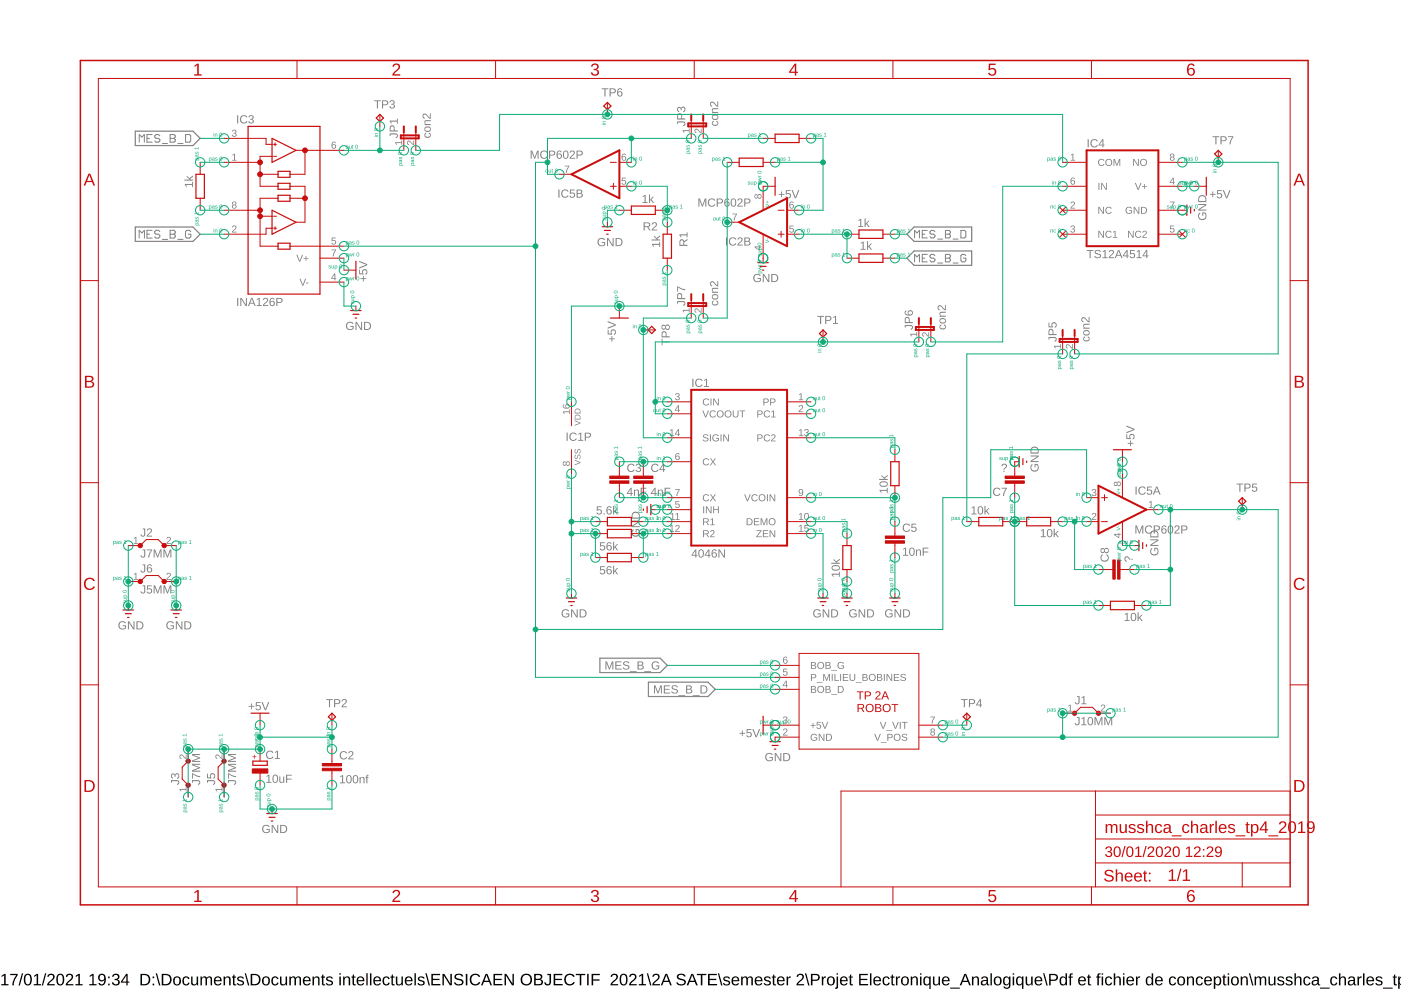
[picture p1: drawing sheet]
<svg xmlns="http://www.w3.org/2000/svg" width="297mm" height="210mm" viewBox="0 0 297 210" stroke-linecap="round" stroke-linejoin="round" font-family="sans-serif">
<path d="M.3 206.9l.6-.4h.3v2.2h.6v.2h-1.5v-.2h.6v-1.9l-.6 .4zM2.1 206.5h1.7l-.7 1.6-.2 .8h-.3a3.8 3.8 0 0 1 .9-2.2h-1.4zM4.6 206.4h.3l-.7 2.5h-.3zM5.4 206.6a.91 .91 0 0 1 1.1 .1 .91 .91 0 0 1 .2 1 .89 .89 0 0 1-.3 1.1 .89 .89 0 0 1-1.1-.2l-.2-.5v-.8zM5.6 206.8a1.65 1.65 0 0 0 .1 1.9h.2a1.12 1.12 0 0 0 .5-1.6l-.3-.4zM7.2 206.9l.6-.4h.3v2.2h.6v.2h-1.6v-.2h.7v-1.9l-.6 .4zM9.6 206.4h.2l-.7 2.5h-.3zM10.3 206.6a.79 .79 0 0 1 1.2 .2 .79 .79 0 0 1-.5 1.1l-.7 .8h1.3v.2h-1.6l.1-.4 .5-.6a.72 .72 0 0 0 .4-1.2l-.5 .1-.2 .3h-.3zM12.3 206.6a.91 .91 0 0 1 1.1 .1 .91 .91 0 0 1 .2 1 .89 .89 0 0 1-.3 1.1 .89 .89 0 0 1-1.2-.2l-.1-.5v-.8zM12.5 206.8a1.65 1.65 0 0 0 .1 1.9h.2a1.12 1.12 0 0 0 .5-1.6l-.3-.4zM14.2 206.6a.79 .79 0 0 1 1.2 .2 .79 .79 0 0 1-.4 1.1l-.7 .8h1.2v.2h-1.6l.1-.4 .6-.6a.72 .72 0 0 0 .3-1.2l-.5 .1-.1 .3h-.3zM16.1 206.9l.5-.4h.3v2.2h.6v.2h-1.5v-.2h.6v-1.9l-.5 .4zM19 206.9l.6-.4h.3v2.2h.6v.2h-1.6v-.2h.7v-1.9l-.6 .4zM21 206.7a.89 .89 0 0 1 1.1-.1 .89 .89 0 0 1 .3 1 .94 .94 0 0 1-.3 1.1 .94 .94 0 0 1-1.1 0l-.1-.3h.3a.52 .52 0 0 0 .6 .2 .52 .52 0 0 0 .3-.6v-.3a.78 .78 0 0 1-1.1 .1 .78 .78 0 0 1 0-1.1zM21 207.3a.55 .55 0 0 0 1.1 0 .55 .55 0 0 0-1.1 0zM22.9 207h.4v.4h-.4zM22.9 208.6h.4v.3h-.4zM24 206.6a.71 .71 0 0 1 1.1-.1 .71 .71 0 0 1-.1 1.1l-.2 .1a.69 .69 0 0 1 .6 .9 .69 .69 0 0 1-1.1 .3l-.5-.4-.1-.2h.3a.49 .49 0 0 0 .7 .4 .49 .49 0 0 0 .2-.8l-.6-.1v-.3a.47 .47 0 0 0 .7-.2 .47 .47 0 0 0-.3-.6 .47 .47 0 0 0-.6 .4h-.3zM26.7 206.5h.4v1.6h.3v.3h-.3v.5h-.3v-.5h-1.2v-.3zM26.8 206.8l-.9 1.3h.9zM29.8 206.5h.8a1.22 1.22 0 0 1 1.3 1.1 1.22 1.22 0 0 1-1.2 1.3h-.9zM30.1 206.7v2h.5a1 1 0 0 0 .9-1.3 1 1 0 0 0-1.4-.7zM32.4 207h.3v.4h-.3zM32.4 208.6h.3v.3h-.3zM33 206.4h.3l.7 2.5h-.3zM34.3 206.5h.8a1.22 1.22 0 0 1 1.3 1.1 1.22 1.22 0 0 1-1.2 1.3h-.9zM34.6 206.7v2h.6a1 1 0 0 0 .8-1.3 1 1 0 0 0-1.4-.7zM36.9 207.3a.94 .94 0 0 1 1.5 .5 .94 .94 0 0 1-1.1 1.1l-.4-.2-.2-.4zM37.2 207.3a.86 .86 0 0 0 .3 1.4 .79 .79 0 0 0 .5-.7 .79 .79 0 0 0-.5-.8zM38.9 207.3a.76 .76 0 0 1 1.3 .3h-.3a.48 .48 0 0 0-.7-.3 .48 .48 0 0 0-.2 .7 .48 .48 0 0 0 .2 .6 .48 .48 0 0 0 .7-.3l.3 .1a.79 .79 0 0 1-1 .5 .79 .79 0 0 1-.5-.9zM40.5 207h.3v1.2a.45 .45 0 0 0 .5 .5 .45 .45 0 0 0 .4-.6v-1.1h.3v1.9h-.3v-.3a.63 .63 0 0 1-.7 .3 .63 .63 0 0 1-.5-.6zM42.5 207h.3v.4a.58 .58 0 0 1 .5-.4 .58 .58 0 0 1 .6 .4 .58 .58 0 0 1 .6-.4 .58 .58 0 0 1 .5 .7v1.2h-.3l-.1-1.4a.41 .41 0 0 0-.5-.2 .41 .41 0 0 0-.2 .5v1.1h-.3v-1.4a.41 .41 0 0 0-.6-.2 .41 .41 0 0 0-.2 .5v1.1h-.3zM45.6 207.3a.85 .85 0 0 1 1-.2 .85 .85 0 0 1 .4 .9h-1.3a.54 .54 0 0 0 .3 .7 .54 .54 0 0 0 .7-.3l.3 .1a.92 .92 0 0 1-1.4 .3 .92 .92 0 0 1-.2-1.4zM45.8 207.4l-.1 .4h1l-.3-.5zM47.4 207h.3v.4a.63 .63 0 0 1 .7-.4 .63 .63 0 0 1 .5 .7v1.2h-.3v-1.2a.45 .45 0 0 0-.5-.5 .45 .45 0 0 0-.4 .6v1.1h-.3zM49.5 206.6h.2v.4h.4v.3h-.4v1.2l.1 .2h.3v.2h-.5l-.2-.1v-1.5h-.2v-.3h.2zM50.5 207.2a.85 .85 0 0 1 1.2 .3h-.3a.39 .39 0 0 0-.4-.3 .39 .39 0 0 0-.3 .5l.2 .1a.67 .67 0 0 1 .7 .2 .67 .67 0 0 1 .1 .7 .91 .91 0 0 1-1.5-.2l.3-.1a.45 .45 0 0 0 .5 .4 .45 .45 0 0 0 .4-.6h-.1a.82 .82 0 0 1-1-.8zM51.9 206.4h.2l.8 2.5h-.3zM53.1 206.5h.9a1.22 1.22 0 0 1 1.2 1.1 1.22 1.22 0 0 1-1.1 1.3h-1zM53.5 206.7v2h.5a1 1 0 0 0 .9-1.3 1 1 0 0 0-1.4-.7zM55.8 207.3a.94 .94 0 0 1 1.4 .5 .94 .94 0 0 1-1.1 1.1l-.3-.2-.2-.4zM56.1 207.3a.86 .86 0 0 0 .3 1.4 .79 .79 0 0 0 .5-.7 .79 .79 0 0 0-.5-.8zM57.7 207.3a.76 .76 0 0 1 1.3 .3h-.3a.48 .48 0 0 0-.6-.3 .48 .48 0 0 0-.2 .7 .48 .48 0 0 0 .2 .6 .48 .48 0 0 0 .6-.3l.4 .1a.79 .79 0 0 1-1 .5 .79 .79 0 0 1-.6-.9zM59.4 207h.3v1.2a.45 .45 0 0 0 .5 .5 .45 .45 0 0 0 .4-.6v-1.1h.3v1.9h-.3v-.3a.63 .63 0 0 1-.8 .3 .63 .63 0 0 1-.4-.6zM61.3 207h.3l.1 .4a.58 .58 0 0 1 .5-.4 .58 .58 0 0 1 .5 .4 .58 .58 0 0 1 .7-.4 .58 .58 0 0 1 .4 .7v1.2h-.3v-1.4a.41 .41 0 0 0-.5-.2 .41 .41 0 0 0-.3 .5v1.1h-.3v-1.4a.41 .41 0 0 0-.5-.2 .41 .41 0 0 0-.2 .5v1.1h-.3zM64.4 207.3a.85 .85 0 0 1 1-.2 .85 .85 0 0 1 .5 .9h-1.4a.54 .54 0 0 0 .4 .7 .54 .54 0 0 0 .6-.3l.3 .1a.92 .92 0 0 1-1.3 .3 .92 .92 0 0 1-.2-1.4zM64.7 207.4l-.2 .4h1l-.3-.5zM66.3 207h.2l.1 .4a.63 .63 0 0 1 .7-.4 .63 .63 0 0 1 .5 .7v1.2h-.4v-1.2a.45 .45 0 0 0-.5-.5 .45 .45 0 0 0-.3 .6v1.1h-.3zM68.4 206.6h.2v.4h.3v.3h-.3v1.2l.1 .2h.2v.2h-.5l-.1-.1v-1.5h-.3v-.3h.3zM69.3 207.2a.85 .85 0 0 1 1.3 .3h-.3a.39 .39 0 0 0-.5-.3 .39 .39 0 0 0-.3 .5l.2 .1a.67 .67 0 0 1 .7 .2 .67 .67 0 0 1 .1 .7 .91 .91 0 0 1-1.4-.2l.2-.1a.45 .45 0 0 0 .6 .4 .45 .45 0 0 0 .3-.6h-.1a.82 .82 0 0 1-.9-.8zM72 206.4h.3v.3h-.3zM72 207h.3v1.9h-.3zM72.7 207h.3v.4a.63 .63 0 0 1 .8-.4 .63 .63 0 0 1 .4 .7v1.2h-.3v-1.2a.45 .45 0 0 0-.5-.5 .45 .45 0 0 0-.3 .6v1.1h-.4zM74.8 206.6h.2v.4h.4v.3h-.4v1.2l.2 .2h.2v.2h-.5l-.1-.1-.1-1.5h-.2v-.3h.2zM75.8 207.3a.85 .85 0 0 1 1-.2 .85 .85 0 0 1 .5 .9h-1.4a.54 .54 0 0 0 .4 .7 .54 .54 0 0 0 .6-.3l.3 .1a.92 .92 0 0 1-1.3 .3 .92 .92 0 0 1-.2-1.4zM76.1 207.4l-.2 .4h1l-.3-.5zM77.7 206.4h.3v2.5h-.3zM78.4 206.4h.3v2.5h-.3zM79.4 207.3a.85 .85 0 0 1 1-.2 .85 .85 0 0 1 .4 .9h-1.3a.54 .54 0 0 0 .3 .7 .54 .54 0 0 0 .7-.3l.2 .1a.92 .92 0 0 1-1.3 .3 .92 .92 0 0 1-.2-1.4zM79.6 207.4l-.1 .4h1l-.3-.5zM81.3 207.3a.76 .76 0 0 1 1.3 .3h-.3a.48 .48 0 0 0-.7-.3 .48 .48 0 0 0-.2 .7 .48 .48 0 0 0 .3 .6 .48 .48 0 0 0 .6-.3l.3 .1a.79 .79 0 0 1-.9 .5 .79 .79 0 0 1-.6-.9zM83.1 206.6h.2v.4h.3v.3h-.3v1.2l.1 .2h.3v.2h-.5l-.2-.1v-1.5h-.2v-.3h.2zM83.9 207h.3v1.2a.45 .45 0 0 0 .5 .5 .45 .45 0 0 0 .4-.6v-1.1h.3v1.9h-.3v-.3a.63 .63 0 0 1-.7 .3 .63 .63 0 0 1-.5-.6zM86 207.3a.85 .85 0 0 1 1.1-.2 .85 .85 0 0 1 .4 .9h-1.4a.54 .54 0 0 0 .4 .7 .54 .54 0 0 0 .7-.3l.2 .1a.92 .92 0 0 1-1.3 .3 .92 .92 0 0 1-.2-1.4zM86.3 207.4l-.2 .4h1.1l-.3-.5zM87.9 206.4h.3v2.5h-.3zM88.8 207.2a.85 .85 0 0 1 1.2 .3h-.3a.39 .39 0 0 0-.4-.3 .39 .39 0 0 0-.3 .5l.2 .1a.67 .67 0 0 1 .7 .2 .67 .67 0 0 1 .1 .7 .91 .91 0 0 1-1.5-.2l.3-.1a.45 .45 0 0 0 .5 .4 .45 .45 0 0 0 .4-.6h-.1a.82 .82 0 0 1-1-.8zM90.2 206.4h.3l.7 2.5h-.3zM91.5 206.5h1.8v.3h-1.5v.7h1.4v.3h-1.4v.8h1.6v.3h-1.9zM93.8 206.5h.4l1.3 2.1v-2.1h.3v2.4h-.4l-1.3-2.1v2.1h-.3zM96.5 206.7a1.11 1.11 0 0 1 1.7 .3l-.3 .1a.63 .63 0 0 0-.7-.4 .63 .63 0 0 0-.5 .5l.7 .3a.75 .75 0 0 1 .9 .8 .75 .75 0 0 1-1 .6 .89 .89 0 0 1-1.1-.6h.4a.73 .73 0 0 0 .7 .4 .73 .73 0 0 0 .6-.5l-.7-.4a.72 .72 0 0 1-.7-1.1zM98.8 206.5h.3v2.4h-.3zM99.9 206.8a1.21 1.21 0 0 1 1.9 .2l-.3 .2a.9 .9 0 0 0-1.3-.3 .9 .9 0 0 0-.2 1.3 .84 .84 0 0 0 .8 .5 .84 .84 0 0 0 .8-.5l.2 .1a1.25 1.25 0 0 1-1.8 .4 1.25 1.25 0 0 1-.1-1.9zM103 206.5h.3l1 2.4h-.3l-.3-.7h-1.1l-.3 .7h-.3zM103.2 206.7l-.5 1.2h.9zM104.6 206.5h1.9v.3h-1.6v.7h1.5v.3h-1.5v.8h1.6v.3h-1.9zM107 206.5h.4l1.3 2.1v-2.1h.2v2.4h-.3l-1.3-2.1v2.1h-.3zM110.3 207.7a1.25 1.25 0 0 1 2.5 0 1.25 1.25 0 0 1-2.5 0zM110.9 207a.95 .95 0 0 0 0 1.4 .95 .95 0 0 0 1.5-.2 .95 .95 0 0 0-.2-1.2 .95 .95 0 0 0-1.3 0zM113.3 206.5a1.58 1.58 0 0 1 1.6 .3l.1 .5-.5 .3a.66 .66 0 0 1 .6 .8 .66 .66 0 0 1-.9 .5h-.9zM113.6 206.7v.8h.5a.42 .42 0 0 0 .5-.1 .42 .42 0 0 0 0-.5l-.2-.1zM113.6 207.8v.9l1.1-.2a.43 .43 0 0 0-.2-.7zM116 206.5h.8v1.7a.73 .73 0 0 1-.6 .8 .73 .73 0 0 1-.8-.7h.3a.4 .4 0 0 0 .4 .4 .4 .4 0 0 0 .4-.5v-1.4h-.5zM117.4 206.5h1.8v.3h-1.5v.7h1.4v.3h-1.4v.8h1.6v.3h-1.9zM119.9 206.8a1.21 1.21 0 0 1 1.9 .2l-.3 .2a.9 .9 0 0 0-1.3-.3 .9 .9 0 0 0-.1 1.3 .84 .84 0 0 0 .7 .5 .84 .84 0 0 0 .8-.5l.3 .1a1.25 1.25 0 0 1-1.9 .4 1.25 1.25 0 0 1-.1-1.9zM122.1 206.5h2v.3h-.9v2.1h-.3v-2.1h-.8zM124.5 206.5h.3v2.4h-.3zM125.4 206.5h1.8v.3h-1.4v.9h1.3v.2h-1.3v1h-.4zM129.7 206.6a.79 .79 0 0 1 1.2 .2 .79 .79 0 0 1-.4 1.1l-.7 .8h1.3v.2h-1.7l.1-.4 .6-.6a.72 .72 0 0 0 .3-1.2l-.5 .1-.1 .3h-.3zM131.7 206.6a.91 .91 0 0 1 1.1 .1 .91 .91 0 0 1 .3 1 .89 .89 0 0 1-.4 1.1 .89 .89 0 0 1-1.1-.2l-.2-.5v-.8zM131.9 206.8a1.65 1.65 0 0 0 .1 1.9h.2a1.12 1.12 0 0 0 .5-1.6l-.3-.4zM133.6 206.6a.79 .79 0 0 1 1.3 .2 .79 .79 0 0 1-.5 1.1l-.7 .8h1.3v.2h-1.6l.1-.4 .5-.6a.72 .72 0 0 0 .4-1.2l-.5 .1-.2 .3h-.3zM135.5 206.9l.6-.4h.3v2.2h.6v.2h-1.6v-.2h.7v-1.9l-.6 .4zM137.1 206.4h.3l.7 2.5h-.3zM138.6 206.6a.79 .79 0 0 1 1.2 .2 .79 .79 0 0 1-.5 1.1l-.7 .8h1.3v.2h-1.6l.1-.4 .5-.6a.72 .72 0 0 0 .4-1.2l-.5 .1-.2 .3h-.3zM141.1 206.5h.4l.9 2.4h-.3l-.3-.7h-1.1l-.3 .7h-.3zM141.3 206.7l-.5 1.2h.9zM143.6 206.7a1.11 1.11 0 0 1 1.8 .3l-.4 .1a.63 .63 0 0 0-.6-.4 .63 .63 0 0 0-.6 .5l.7 .3a.75 .75 0 0 1 .9 .8 .75 .75 0 0 1-1 .6 .89 .89 0 0 1-1-.6h.3a.73 .73 0 0 0 .7 .4 .73 .73 0 0 0 .7-.5l-.8-.4a.72 .72 0 0 1-.7-1.1zM146.6 206.5h.4l.9 2.4h-.3l-.3-.7h-1.1l-.3 .7h-.3zM146.8 206.7l-.5 1.2h.9zM147.8 206.5h2v.3h-.9v2.1h-.3v-2.1h-.8zM150.1 206.5h1.9v.3h-1.5v.7h1.4v.3h-1.4v.8h1.5v.3h-1.9zM152.2 206.4h.3l.7 2.5h-.3zM153.5 207.2a.85 .85 0 0 1 1.3 .3h-.3a.39 .39 0 0 0-.5-.3 .39 .39 0 0 0-.3 .5l.2 .1a.67 .67 0 0 1 .7 .2 .67 .67 0 0 1 .1 .7 .91 .91 0 0 1-1.4-.2l.2-.1a.45 .45 0 0 0 .6 .4 .45 .45 0 0 0 .3-.6h-.1a.82 .82 0 0 1-.9-.8zM155.3 207.3a.85 .85 0 0 1 1-.2 .85 .85 0 0 1 .4 .9h-1.3a.54 .54 0 0 0 .4 .7 .54 .54 0 0 0 .6-.3l.3 .1a.92 .92 0 0 1-1.3 .3 .92 .92 0 0 1-.2-1.4zM155.6 207.4l-.2 .4h1l-.3-.5zM157.1 207h.3v.4a.58 .58 0 0 1 .6-.4 .58 .58 0 0 1 .5 .4 .58 .58 0 0 1 .7-.4 .58 .58 0 0 1 .4 .7v1.2h-.3v-1.4a.41 .41 0 0 0-.5-.2 .41 .41 0 0 0-.3 .5v1.1h-.3v-1.4a.41 .41 0 0 0-.5-.2 .41 .41 0 0 0-.2 .5v1.1h-.3zM160.2 207.3a.85 .85 0 0 1 1-.2 .85 .85 0 0 1 .5 .9h-1.4a.54 .54 0 0 0 .4 .7 .54 .54 0 0 0 .6-.3l.3 .1a.92 .92 0 0 1-1.3 .3 .92 .92 0 0 1-.2-1.4zM160.5 207.4l-.2 .4h1l-.3-.5zM162.2 207.2a.85 .85 0 0 1 1.2 .3h-.3a.39 .39 0 0 0-.4-.3 .39 .39 0 0 0-.3 .5l.2 .1a.67 .67 0 0 1 .7 .2 .67 .67 0 0 1 .1 .7 .91 .91 0 0 1-1.5-.2l.3-.1a.45 .45 0 0 0 .5 .4 .45 .45 0 0 0 .4-.6h-.1a.82 .82 0 0 1-1-.8zM164 206.6h.2v.4h.3v.3h-.3v1.2l.1 .2h.2v.2h-.5l-.1-.1v-1.5h-.3v-.3h.3zM164.9 207.3a.85 .85 0 0 1 1.1-.2 .85 .85 0 0 1 .4 .9h-1.4a.54 .54 0 0 0 .4 .7 .54 .54 0 0 0 .7-.3l.2 .1a.92 .92 0 0 1-1.3 .3 .92 .92 0 0 1-.2-1.4zM165.2 207.4l-.2 .4h1.1l-.3-.5zM166.8 207h.3v.4l.2-.3 .4-.1v.3h-.4l-.2 .3v1.3h-.3zM169.1 206.6a.79 .79 0 0 1 1.3 .2 .79 .79 0 0 1-.5 1.1l-.7 .8h1.3v.2h-1.6l.1-.4 .5-.6a.72 .72 0 0 0 .4-1.2l-.5 .1-.2 .3h-.3zM170.7 206.4h.2l.7 2.5h-.2zM171.9 206.5a2.12 2.12 0 0 1 1.7 .2 .76 .76 0 0 1 .1 .8 .76 .76 0 0 1-.7 .5h-.7v.9h-.4zM172.3 206.7v1h.9a.49 .49 0 0 0 0-.9zM174.2 207h.3v.4l.2-.3 .4-.1v.3h-.3l-.2 .3v1.3h-.4zM175.5 207.3a.94 .94 0 0 1 1.5 .5 .94 .94 0 0 1-1.1 1.1l-.4-.2-.2-.4zM175.9 207.3a.86 .86 0 0 0 .2 1.4 .79 .79 0 0 0 .6-.7 .79 .79 0 0 0-.5-.8zM177.4 206.4h.3v.3h-.3zM177.4 207h.3v2.1a.45 .45 0 0 1-.6 .5v-.2l.3-.2zM178.3 207.3a.85 .85 0 0 1 1-.2 .85 .85 0 0 1 .4 .9h-1.3a.54 .54 0 0 0 .3 .7 .54 .54 0 0 0 .7-.3l.3 .1a.92 .92 0 0 1-1.3 .3 .92 .92 0 0 1-.2-1.4zM178.5 207.4l-.1 .4h1l-.3-.5zM180.3 206.6h.2v.4h.3v.3h-.3v1.2l.1 .2h.2v.2h-.5l-.1-.1v-1.5h-.3v-.3h.3zM182.1 206.5h1.9v.3h-1.5v.7h1.4v.3h-1.4v.8h1.6v.3h-2zM184.4 206.4h.4v2.5h-.4zM185.4 207.3a.85 .85 0 0 1 1-.2 .85 .85 0 0 1 .4 .9h-1.3a.54 .54 0 0 0 .3 .7 .54 .54 0 0 0 .7-.3l.3 .1a.92 .92 0 0 1-1.4 .3 .92 .92 0 0 1-.2-1.4zM185.6 207.4l-.1 .4h1l-.3-.5zM187.3 207.3a.76 .76 0 0 1 1.3 .3h-.3a.48 .48 0 0 0-.6-.3 .48 .48 0 0 0-.3 .7 .48 .48 0 0 0 .3 .6 .48 .48 0 0 0 .6-.3l.3 .1a.79 .79 0 0 1-.9 .5 .79 .79 0 0 1-.6-.9zM189.1 206.6h.2v.4h.4v.3h-.4v1.2l.1 .2h.3v.2h-.5l-.2-.1v-1.5h-.2v-.3h.2zM189.9 207h.3l.1 .4 .1-.3 .4-.1v.3h-.3l-.2 .3v1.3h-.3zM191.2 207.3a.94 .94 0 0 1 1.5 .5 .94 .94 0 0 1-1.1 1.1l-.4-.2-.1-.4zM191.6 207.3a.86 .86 0 0 0 .3 1.4 .79 .79 0 0 0 .5-.7 .79 .79 0 0 0-.5-.8zM193.1 207h.3v.4a.63 .63 0 0 1 .7-.4 .63 .63 0 0 1 .5 .7v1.2h-.3v-1.2a.45 .45 0 0 0-.5-.5 .45 .45 0 0 0-.4 .6v1.1h-.3zM195.1 206.4h.3v.3h-.3zM195.1 207h.3v1.9h-.3zM195.9 207.3l.5-.3 .6 .3v-.3h.3v2.6h-.3v-1a.71 .71 0 0 1-.9 .3 .71 .71 0 0 1-.3-.9zM196.2 207.4a.9 .9 0 0 0 .3 1.3 .79 .79 0 0 0 .5-.7 .79 .79 0 0 0-.5-.8zM197.8 207h.3v1.2a.45 .45 0 0 0 .5 .5 .45 .45 0 0 0 .4-.6v-1.1h.3v1.9h-.3v-.3a.63 .63 0 0 1-.7 .3 .63 .63 0 0 1-.5-.6zM199.9 207.3a.85 .85 0 0 1 1-.2 .85 .85 0 0 1 .4 .9h-1.3a.54 .54 0 0 0 .3 .7 .54 .54 0 0 0 .7-.3l.3 .1a.92 .92 0 0 1-1.3 .3 .92 .92 0 0 1-.2-1.4zM200.2 207.4l-.2 .4h1l-.3-.5zM201.4 209.4h2.1v.2h-2.1zM204.5 206.5h.3l1 2.4h-.3l-.3-.7h-1.1l-.3 .7h-.3zM204.7 206.7l-.5 1.2h.9zM206.1 207h.3v.4a.63 .63 0 0 1 .7-.4 .63 .63 0 0 1 .5 .7v1.2h-.3v-1.2a.45 .45 0 0 0-.5-.5 .45 .45 0 0 0-.4 .6v1.1h-.3zM208.3 207.1a.74 .74 0 0 1 .7-.1 .74 .74 0 0 1 .5 .6v1l.3 .1v.2h-.4l-.2-.3a.63 .63 0 0 1-.8 .4 .63 .63 0 0 1-.4-.8 .63 .63 0 0 1 .7-.4h.5a.42 .42 0 0 0-.3-.6 .42 .42 0 0 0-.6 .3h-.3zM208.4 208.1a.41 .41 0 0 0 .1 .7 .41 .41 0 0 0 .6-.4l.1-.4zM210 206.4h.3v2.5h-.3zM210.9 207.3a.94 .94 0 0 1 1.5 .5 .94 .94 0 0 1-1.1 1.1l-.4-.2-.2-.4zM211.2 207.3a.86 .86 0 0 0 .3 1.4 .79 .79 0 0 0 .5-.7 .79 .79 0 0 0-.5-.8zM212.8 207.3a.66 .66 0 0 1 1.1 .1l.1-.4h.2v1.9a.79 .79 0 0 1-.6 .7 .79 .79 0 0 1-.9-.4l.3-.1 .5 .3a.59 .59 0 0 0 .4-.8 .7 .7 0 0 1-.9 .3 .7 .7 0 0 1-.3-.9zM213.1 207.4a.87 .87 0 0 0 .3 1.3 .78 .78 0 0 0 .5-.7 .78 .78 0 0 0-.5-.8zM214.7 206.4h.3v.3h-.3zM214.7 207h.3v1.9h-.3zM215.6 207.3l.5-.3 .6 .3v-.3h.3v2.6h-.3v-1a.71 .71 0 0 1-.9 .3 .71 .71 0 0 1-.4-.9zM215.8 207.4a.9 .9 0 0 0 .4 1.3 .79 .79 0 0 0 .5-.7 .79 .79 0 0 0-.5-.8zM217.5 207h.3v1.2a.45 .45 0 0 0 .5 .5 .45 .45 0 0 0 .3-.6v-1.1h.3l.1 1.9h-.3l-.1-.3a.63 .63 0 0 1-.7 .3 .63 .63 0 0 1-.4-.6zM219.6 207.3a.85 .85 0 0 1 1-.2 .85 .85 0 0 1 .4 .9h-1.3a.54 .54 0 0 0 .3 .7 .54 .54 0 0 0 .7-.3l.3 .1a.92 .92 0 0 1-1.4 .3 .92 .92 0 0 1-.2-1.4zM219.8 207.4l-.1 .4h1l-.3-.5zM221.2 206.4h.2l.7 2.5h-.2zM222.4 206.5a2.12 2.12 0 0 1 1.7 .2 .76 .76 0 0 1 .1 .8 .76 .76 0 0 1-.7 .5h-.7v.9h-.4zM222.8 206.7v1h.9a.49 .49 0 0 0 0-.9zM224.8 207.3l.5-.3 .6 .3v-.9h.3v2.5h-.3v-.3a.71 .71 0 0 1-.9 .3 .71 .71 0 0 1-.4-.9zM225.1 207.4a.9 .9 0 0 0 .3 1.3 .79 .79 0 0 0 .5-.7 .79 .79 0 0 0-.5-.8zM226.9 206.5l.6-.1v.2l-.4 .1v.3h.4v.3h-.4v1.6h-.3v-1.6h-.3v-.3h.3zM228.8 207.3a.85 .85 0 0 1 1-.2 .85 .85 0 0 1 .4 .9h-1.3a.54 .54 0 0 0 .3 .7 .54 .54 0 0 0 .7-.3l.3 .1a.92 .92 0 0 1-1.3 .3 .92 .92 0 0 1-.2-1.4zM229 207.4l-.1 .4h1l-.3-.5zM230.8 206.6h.2v.4h.3v.3h-.3v1.2l.1 .2h.2v.2h-.5l-.1-.1v-1.5h-.3v-.3h.3zM232.8 206.5l.5-.1v.2l-.3 .1v.3h.3v.3h-.3v1.6h-.3v-1.6h-.3v-.3h.3zM233.6 206.4h.3v.3h-.3zM233.6 207h.3v1.9h-.3zM234.5 207.3a.76 .76 0 0 1 1.3 .3h-.3a.48 .48 0 0 0-.7-.3 .48 .48 0 0 0-.2 .7 .48 .48 0 0 0 .2 .6 .48 .48 0 0 0 .7-.3l.3 .1a.79 .79 0 0 1-1 .5 .79 .79 0 0 1-.5-.9zM236.1 206.4h.3v1a.63 .63 0 0 1 .8-.4 .63 .63 0 0 1 .4 .7v1.2h-.3v-1.2a.45 .45 0 0 0-.5-.5 .45 .45 0 0 0-.4 .6v1.1h-.3zM238.1 206.4h.3v.3h-.3zM238.1 207h.3v1.9h-.3zM239 207.3a.85 .85 0 0 1 1-.2 .85 .85 0 0 1 .5 .9h-1.4a.54 .54 0 0 0 .4 .7 .54 .54 0 0 0 .6-.3l.3 .1a.92 .92 0 0 1-1.3 .3 .92 .92 0 0 1-.2-1.4zM239.3 207.4l-.2 .4h1l-.3-.5zM240.8 207h.3l.1 .4 .1-.3 .4-.1v.3h-.3l-.2 .3v1.3h-.3zM243.1 207.3l.5-.3 .6 .3v-.9h.3v2.5h-.3v-.3a.71 .71 0 0 1-.9 .3 .71 .71 0 0 1-.4-.9zM243.3 207.4a.9 .9 0 0 0 .4 1.3 .79 .79 0 0 0 .5-.7 .79 .79 0 0 0-.5-.8zM245.1 207.3a.85 .85 0 0 1 1-.2 .85 .85 0 0 1 .4 .9h-1.3a.54 .54 0 0 0 .3 .7 .54 .54 0 0 0 .7-.3l.3 .1a.92 .92 0 0 1-1.3 .3 .92 .92 0 0 1-.2-1.4zM245.4 207.4l-.2 .4h1l-.3-.5zM248 207.3a.76 .76 0 0 1 1.3 .3h-.3a.48 .48 0 0 0-.6-.3 .48 .48 0 0 0-.2 .7 .48 .48 0 0 0 .2 .6 .48 .48 0 0 0 .6-.3l.4 .1a.79 .79 0 0 1-1 .5 .79 .79 0 0 1-.6-.9zM249.8 207.3a.94 .94 0 0 1 1.5 .5 .94 .94 0 0 1-1.1 1.1l-.4-.2-.2-.4zM250.1 207.3a.86 .86 0 0 0 .3 1.4 .79 .79 0 0 0 .5-.7 .79 .79 0 0 0-.5-.8zM251.6 207h.3l.1 .4a.63 .63 0 0 1 .7-.4 .63 .63 0 0 1 .5 .7v1.2h-.4v-1.2a.45 .45 0 0 0-.5-.5 .45 .45 0 0 0-.3 .6v1.1h-.3zM253.7 207.3a.76 .76 0 0 1 1.3 .3h-.3a.48 .48 0 0 0-.6-.3 .48 .48 0 0 0-.2 .7 .48 .48 0 0 0 .2 .6 .48 .48 0 0 0 .6-.3l.4 .1a.79 .79 0 0 1-1 .5 .79 .79 0 0 1-.6-.9zM255.5 207.3a.85 .85 0 0 1 1-.2 .85 .85 0 0 1 .5 .9h-1.4a.54 .54 0 0 0 .4 .7 .54 .54 0 0 0 .6-.3l.3 .1a.92 .92 0 0 1-1.3 .3 .92 .92 0 0 1-.2-1.4zM255.8 207.4l-.2 .4h1l-.3-.5zM257.3 207h.3l.1 .3a.71 .71 0 0 1 .9-.2 .71 .71 0 0 1 .3 .9 .76 .76 0 0 1-.9 .9l-.3-.3v1h-.3zM257.9 207.3a.84 .84 0 0 0 .3 1.4 .83 .83 0 0 0 0-1.4zM259.5 206.6h.2v.4h.3v.3h-.3v1.2l.1 .2h.2v.2h-.5l-.1-.1-.1-1.5h-.2v-.3h.3zM260.3 206.4h.3v.3h-.3zM260.3 207h.3v1.9h-.3zM261.2 207.3a.94 .94 0 0 1 1.5 .5 .94 .94 0 0 1-1.1 1.1l-.4-.2-.2-.4zM261.5 207.3a.86 .86 0 0 0 .3 1.4 .79 .79 0 0 0 .5-.7 .79 .79 0 0 0-.5-.8zM263 207h.3l.1 .4a.63 .63 0 0 1 .7-.4 .63 .63 0 0 1 .4 .7v1.2h-.3v-1.2a.45 .45 0 0 0-.5-.5 .45 .45 0 0 0-.3 .6v1.1h-.3zM264.8 206.4h.3l.7 2.5h-.3zM266 207h.3v.4a.58 .58 0 0 1 .5-.4 .58 .58 0 0 1 .6 .4 .58 .58 0 0 1 .7-.4 .58 .58 0 0 1 .4 .7v1.2h-.3l-.1-1.4a.41 .41 0 0 0-.5-.2 .41 .41 0 0 0-.2 .5v1.1h-.3v-1.4a.41 .41 0 0 0-.6-.2 .41 .41 0 0 0-.2 .5v1.1h-.3zM268.9 207h.3v1.2a.45 .45 0 0 0 .5 .5 .45 .45 0 0 0 .4-.6v-1.1h.3v1.9h-.3v-.3a.63 .63 0 0 1-.7 .3 .63 .63 0 0 1-.5-.6zM271 207.2a.85 .85 0 0 1 1.3 .3h-.3a.39 .39 0 0 0-.5-.3 .39 .39 0 0 0-.3 .5l.2 .1a.67 .67 0 0 1 .7 .2 .67 .67 0 0 1 .1 .7 .91 .91 0 0 1-1.4-.2l.2-.1a.45 .45 0 0 0 .6 .4 .45 .45 0 0 0 .3-.6h-.1a.82 .82 0 0 1-.9-.8zM272.8 207.2a.85 .85 0 0 1 1.2 .3h-.2a.39 .39 0 0 0-.5-.3 .39 .39 0 0 0-.3 .5l.2 .1a.67 .67 0 0 1 .7 .2 .67 .67 0 0 1 .1 .7 .91 .91 0 0 1-1.5-.2l.3-.1a.45 .45 0 0 0 .5 .4 .45 .45 0 0 0 .4-.6h-.1a.82 .82 0 0 1-1-.8zM274.4 206.4h.4l-.1 1a.63 .63 0 0 1 .8-.4 .63 .63 0 0 1 .4 .7v1.2h-.3v-1.2a.45 .45 0 0 0-.5-.5 .45 .45 0 0 0-.3 .6v1.1h-.4zM276.5 207.3a.76 .76 0 0 1 1.3 .3h-.3a.48 .48 0 0 0-.6-.3 .48 .48 0 0 0-.3 .7 .48 .48 0 0 0 .3 .6 .48 .48 0 0 0 .6-.3l.3 .1a.79 .79 0 0 1-.9 .5 .79 .79 0 0 1-.6-.9zM278.4 207.1a.74 .74 0 0 1 .8-.1 .74 .74 0 0 1 .4 .6v1l.3 .1v.2h-.4l-.2-.3a.63 .63 0 0 1-.8 .4 .63 .63 0 0 1-.4-.8 .63 .63 0 0 1 .8-.4h.4a.42 .42 0 0 0-.3-.6 .42 .42 0 0 0-.5 .3h-.3zM278.5 208.1a.41 .41 0 0 0 .1 .7 .41 .41 0 0 0 .6-.4l.1-.4zM279.9 209.4h2v.2h-2zM282.2 207.3a.76 .76 0 0 1 1.3 .3h-.3a.48 .48 0 0 0-.6-.3 .48 .48 0 0 0-.3 .7 .48 .48 0 0 0 .3 .6 .48 .48 0 0 0 .6-.3l.3 .1a.79 .79 0 0 1-.9 .5 .79 .79 0 0 1-.6-.9zM283.9 206.4h.3v1a.63 .63 0 0 1 .7-.4 .63 .63 0 0 1 .5 .7v1.2h-.3v-1.2a.45 .45 0 0 0-.5-.5 .45 .45 0 0 0-.4 .6v1.1h-.3zM286.1 207.1a.74 .74 0 0 1 .7-.1 .74 .74 0 0 1 .5 .6v1l.3 .1v.2h-.4l-.2-.3a.63 .63 0 0 1-.8 .4 .63 .63 0 0 1-.4-.8 .63 .63 0 0 1 .8-.4h.4a.42 .42 0 0 0-.3-.6 .42 .42 0 0 0-.5 .3h-.4zM286.2 208.1a.41 .41 0 0 0 .1 .7 .41 .41 0 0 0 .6-.4l.1-.4zM287.8 207h.3v.4l.2-.3 .4-.1v.3h-.3l-.2 .3-.1 1.3h-.3zM289 206.4h.3v2.5h-.3zM289.9 207.3a.85 .85 0 0 1 1-.2 .85 .85 0 0 1 .4 .9h-1.3a.54 .54 0 0 0 .3 .7 .54 .54 0 0 0 .7-.3l.3 .1a.92 .92 0 0 1-1.3 .3 .92 .92 0 0 1-.2-1.4zM290.2 207.4l-.2 .4h1l-.3-.5zM291.9 207.2a.85 .85 0 0 1 1.2 .3h-.3a.39 .39 0 0 0-.5-.3 .39 .39 0 0 0-.2 .5l.2 .1a.67 .67 0 0 1 .6 .2 .67 .67 0 0 1 .1 .7 .91 .91 0 0 1-1.4-.2l.3-.1a.45 .45 0 0 0 .5 .4 .45 .45 0 0 0 .4-.6h-.1a.82 .82 0 0 1-1-.8zM293.2 209.4h2.1v.2h-2.1zM295.6 206.6h.2v.4h.4v.3h-.4v1.2l.1 .2h.3v.2h-.5l-.2-.1v-1.5h-.2v-.3h.2zM296.4 207h.3l.1 .3 .3-.3v1.9l-.3-.3v1h-.3zM297 207.3a.99 .99 0 0 0 .1 1.4v-1.4zM297.1 206.5v2.4zM297.1 206.8v1.3zM297.1 209.4v.2zM297.1 206.4v2.5zM297.1 206.4v2.5zM297.1 206.7v2zM297.1 206.5v2.4zM297.1 206.4v2.5zM297.1 206.7v1.1zM297.1 208.5v.4zM297.1 207v1.9zM297.1 207v1.9zM297.1 206.4v2.5zM297.1 206.4v3.2zM297.1 206.4v2.5zM297.1 206.4v2.5zM297.1 207v1.9zM297.1 207.2v.6zM297.1 207v1.9zM297.1 207.2v.6zM297.1 206.6v2.3zM297.1 207v.4zM297.1 208.6v.3zM297.1 206.5v2.4zM297.1 206.4v2.5zM297.1 206.5v2.4zM297.1 206.4v3.2z" fill="#000"/>
<g fill="#808080">
<path d="M83.8 30.2h1.3v-.4h.2v.9h-.2v-.4h-1.1l.2 .4h-.2z"/>
<path d="M86.4 29.9a.78 .78 0 0 1 1.1 .6l.1 .1v-.8h.2v1l-.7-.6a.3 .3 0 0 0-.5-.1 .3 .3 0 0 0 .1 .5v.2l-.4-.3z"/>
<path d="M38.1 167.3h1.3v-.4h.1v.9h-.1v-.3h-1.2l.3 .3h-.2z"/>
<path d="M38.2 160.1a.78 .78 0 0 1 1 .5l.2 .1v-.8h.1v1l-.7-.5a.3 .3 0 0 0-.5-.2 .3 .3 0 0 0 .2 .5l-.1 .2-.3-.3z"/>
<path d="M45.7 167.3h1.3v-.4h.2v.9h-.2v-.3h-1.1l.2 .3h-.2z"/>
<path d="M45.8 160.1a.78 .78 0 0 1 1 .5l.2 .1v-.8h.2v1l-.8-.5a.3 .3 0 0 0-.5-.2 .3 .3 0 0 0 .2 .5v.2l-.4-.3z"/>
<path d="M28.4 121.7l.5-.2v1.3h.4v.1h-.9v-.1h.3v-1.2l-.3 .3z"/>
<path d="M35.4 121.5a.5 .5 0 0 1 .8 .3 .5 .5 0 0 1-.4 .6l-.3 .4h.8v.1h-1l.5-.7a.3 .3 0 0 0 .2-.5 .3 .3 0 0 0-.5 .1h-.2z"/>
<path d="M166.2 154.6a.5 .5 0 0 1 .7 .2 .5 .5 0 0 1-.4 .7l-.3 .3h.8v.1h-1l.5-.7a.3 .3 0 0 0 .2-.5 .3 .3 0 0 0-.5 .2l-.2-.1z"/>
<path d="M166.2 152a.43 .43 0 0 1 .6 0 .43 .43 0 0 1-.2 .7 .39 .39 0 0 1 .4 .4 .39 .39 0 0 1-.5 .3l-.5-.2v-.2h.2a.3 .3 0 0 0 .4 .3 .3 .3 0 0 0 .1-.5l-.4-.1v-.1a.29 .29 0 0 0 .4-.2 .29 .29 0 0 0-.2-.3 .29 .29 0 0 0-.3 .2h-.2z"/>
<path d="M197.3 151.9h.9l-.5 1.5h-.2l.1-.4 .4-.9h-.7z"/>
<path d="M166.1 141.8h.8v.1h-.7v.5a.5 .5 0 0 1 .7 .2 .5 .5 0 0 1-.3 .7 .5 .5 0 0 1-.6-.4l.5 .2a.34 .34 0 0 0 .3-.5 .34 .34 0 0 0-.6 0h-.2z"/>
<path d="M231.6 108.9a.5 .5 0 0 1 .8 .2 .5 .5 0 0 1-.4 .7l-.3 .3h.7v.1h-.9l.5-.7a.3 .3 0 0 0 .2-.5 .3 .3 0 0 0-.5 .2l-.2-.1z"/>
<path d="M231.6 103.8a.43 .43 0 0 1 .7-.1 .43 .43 0 0 1-.2 .7 .39 .39 0 0 1 .4 .5 .39 .39 0 0 1-.5 .3l-.5-.2-.1-.2h.2a.3 .3 0 0 0 .4 .2 .3 .3 0 0 0 .2-.4l-.4-.1v-.2a.29 .29 0 0 0 .4-.1 .29 .29 0 0 0-.2-.4 .29 .29 0 0 0-.3 .3h-.2z"/>
<path d="M243.6 106.5l.5-.3v1.3h.4v.2h-.9v-.2h.4v-1.1l-.4 .2z"/>
<path d="M131.9 37.7h.8v.1h-.7v.5a.5 .5 0 0 1 .7 .2 .5 .5 0 0 1-.3 .7 .5 .5 0 0 1-.6-.4l.5 .2a.34 .34 0 0 0 .3-.5 .34 .34 0 0 0-.6 0h-.2z"/>
<path d="M119.7 35.1h1l-.5 1.5h-.2l.1-.4 .4-.9h-.8z"/>
<path d="M167.4 47.8h.8v.2h-.6v.5a.5 .5 0 0 1 .7 .2 .5 .5 0 0 1-.3 .7 .5 .5 0 0 1-.7-.4l.5 .2a.34 .34 0 0 0 .3-.5 .34 .34 0 0 0-.6-.1h-.1z"/>
<path d="M155.3 45.3h1l-.5 1.5h-.2v-.4l.5-1h-.8z"/>
<path d="M49.3 27.6a.43 .43 0 0 1 .7 0 .43 .43 0 0 1-.2 .6 .39 .39 0 0 1 .4 .5 .39 .39 0 0 1-.5 .3l-.5-.2v-.2h.1a.3 .3 0 0 0 .5 .2 .3 .3 0 0 0 .1-.4l-.4-.1v-.1a.29 .29 0 0 0 .4-.2 .29 .29 0 0 0-.2-.4 .29 .29 0 0 0-.3 .3h-.2z"/>
<path d="M49.3 32.8l.5-.2v1.3h.4v.2h-1v-.2h.4v-1.1l-.3 .2z"/>
<path d="M70.3 52.9h.9l-.5 1.5h-.2l.1-.4 .5-.9h-.8z"/>
<path d="M49.3 47.9a.5 .5 0 0 1 .8 .2 .5 .5 0 0 1-.4 .7l-.3 .3h.8v.2h-1l.5-.7a.3 .3 0 0 0 .2-.5 .3 .3 0 0 0-.5 .1h-.2z"/>
<path d="M70.3 50.4h.9v.1h-.7v.5a.5 .5 0 0 1 .7 .2 .5 .5 0 0 1-.3 .7 .5 .5 0 0 1-.6-.4l.4 .2a.34 .34 0 0 0 .3-.5 .34 .34 0 0 0-.5 0h-.2z"/>
<path d="M169.4 83.6l.5-.2v1.3h.4v.1h-.9v-.1h.4v-1.1l-.4 .2z"/>
<path d="M169.5 86a.5 .5 0 0 1 .7 .2 .5 .5 0 0 1-.4 .7l-.3 .3h.8v.2h-1l.6-.7a.3 .3 0 0 0 .1-.5 .3 .3 0 0 0-.5 .1h-.2z"/>
<path d="M143.3 83.5a.43 .43 0 0 1 .7-.1 .43 .43 0 0 1-.2 .7 .39 .39 0 0 1 .3 .5 .39 .39 0 0 1-.5 .3l-.4-.3-.1-.1h.2a.3 .3 0 0 0 .4 .2 .3 .3 0 0 0 .1-.5h-.3v-.2a.29 .29 0 0 0 .4-.1 .29 .29 0 0 0-.2-.4 .29 .29 0 0 0-.4 .3l-.2-.1z"/>
<path d="M143.2 106.2h.9v.2h-.7v.5a.5 .5 0 0 1 .7 .2 .5 .5 0 0 1-.3 .7 .5 .5 0 0 1-.7-.4l.5 .2a.34 .34 0 0 0 .3-.5 .34 .34 0 0 0-.5-.1h-.2z"/>
<path d="M143.1 103.7h1l-.5 1.5h-.2l.1-.4 .4-.9h-.8z"/>
<path d="M227.1 32.8l.5-.2v1.3h.3v.2h-.9v-.2h.4v-1.1l-.3 .2z"/>
<path d="M227.1 47.9a.43 .43 0 0 1 .7 0 .43 .43 0 0 1-.2 .6 .39 .39 0 0 1 .3 .5 .39 .39 0 0 1-.5 .3l-.4-.2-.1-.2h.2a.3 .3 0 0 0 .4 .3 .3 .3 0 0 0 .2-.5l-.4-.1v-.1a.29 .29 0 0 0 .4-.2 .29 .29 0 0 0-.2-.4 .29 .29 0 0 0-.4 .3h-.1z"/>
<path d="M227.1 42.8a.5 .5 0 0 1 .8 .3 .5 .5 0 0 1-.4 .6l-.3 .4h.7v.1h-.9l.5-.7a.3 .3 0 0 0 .2-.5 .3 .3 0 0 0-.5 .1h-.2z"/>
<path d="M248.1 42.7h.9l-.5 1.5h-.2l.1-.4 .4-.9h-.7z"/>
<path d="M248.1 47.8h.9v.2h-.7v.5a.5 .5 0 0 1 .7 .2 .5 .5 0 0 1-.3 .7 .5 .5 0 0 1-.7-.4l.5 .2a.34 .34 0 0 0 .3-.5 .34 .34 0 0 0-.5-.1h-.2z"/>
<path d="M144.7 27.6h1.3v-.3h.2v.9h-.2v-.4h-1.1l.3 .3h-.2z"/>
<path d="M147.4 27.4a.78 .78 0 0 1 1 .5l.2 .1v-.7h.1v.9l-.7-.5a.3 .3 0 0 0-.5-.2 .3 .3 0 0 0 .2 .5l-.1 .2-.3-.3z"/>
<path d="M223.5 73.3h1.3v-.3h.1v.9h-.1v-.4h-1.2l.3 .3h-.2z"/>
<path d="M226.1 73.1a.78 .78 0 0 1 1.1 .5l.1 .1v-.7h.2v.9l-.7-.5a.32 .32 0 0 0-.6-.2 .3 .3 0 0 0 .2 .5v.2l-.4-.3z"/>
<path d="M193 70.8h1.3v-.4h.2v.9h-.2v-.3h-1.1l.2 .3h-.2z"/>
<path d="M195.6 70.6a.78 .78 0 0 1 1.1 .5l.1 .1v-.8h.2v1l-.7-.5a.3 .3 0 0 0-.5-.2 .3 .3 0 0 0 .1 .5v.2l-.4-.3z"/>
<path d="M144.7 65.7h1.3v-.4h.2v1h-.2v-.4h-1.1l.3 .3h-.2z"/>
<path d="M147.4 65.5a.78 .78 0 0 1 1 .5l.2 .1v-.8h.1v1l-.7-.5a.3 .3 0 0 0-.5-.2 .3 .3 0 0 0 .2 .5l-.1 .2-.3-.3z"/>
<path d="M28.4 114.1l.5-.3v1.4h.4v.1h-.9v-.1h.3v-1.2l-.3 .3z"/>
<path d="M35.4 113.9a.5 .5 0 0 1 .8 .3 .5 .5 0 0 1-.4 .6l-.3 .4h.8v.1h-1l.5-.7a.3 .3 0 0 0 .2-.5 .3 .3 0 0 0-.5 .1h-.2z"/>
<path d="M226.5 149.6l.5-.2v1.3h.4v.2h-1v-.2h.4v-1.1l-.3 .2z"/>
<path d="M233.5 149.5a.5 .5 0 0 1 .8 .2 .5 .5 0 0 1-.4 .7l-.3 .3h.7v.2h-.9l.5-.8a.3 .3 0 0 0 .2-.5 .3 .3 0 0 0-.5 .2h-.2z"/>
<path d="M56.5 164.5l.6-.2v1.5h.4v.2h-1v-.2h.4v-1.3l-.4 .2zM58 164.3a.64 .64 0 0 1 .8 .1 .64 .64 0 0 1 .2 .7 .64 .64 0 0 1-.6 .9 .64 .64 0 0 1-.6-.9zM58.2 164.5a.97 .97 0 0 0 .2 1.3 .86 .86 0 0 0 0-1.4zM59.2 164.7h.2v.8a.32 .32 0 0 0 .4 .4 .32 .32 0 0 0 .3-.5v-.7h.2v1.3h-.2v-.2a.44 .44 0 0 1-.5 .2 .44 .44 0 0 1-.4-.5zM60.6 164.3h1.3v.2h-1v.6h.9v.2h-.9v.7h-.3z"/>
<path d="M53.2 149.1h.2v.6h.5v.1h-.5v.6h-.2v-.6h-.5v-.1h.5zM54.3 148.9h.9v.2h-.7l-.1 .5a.59 .59 0 0 1 .9 .3 .59 .59 0 0 1-.4 .8 .59 .59 0 0 1-.7-.5h.2a.38 .38 0 0 0 .5 .1 .38 .38 0 0 0 .1-.5 .38 .38 0 0 0-.6 0h-.2zM55.5 148.9h.2l.6 1.5 .6-1.5h.2l-.7 1.7h-.2z"/>
<path d="M55.8 175.1a.9 .9 0 0 1 1.4 .2h-.3a.68 .68 0 0 0-.9 0 .68 .68 0 0 0-.1 1 .68 .68 0 0 0 1 0l.1-.3h-.5v-.2h.7v.6a.94 .94 0 0 1-1.3 0 .94 .94 0 0 1-.1-1.3zM57.6 174.9h.3l.9 1.5v-1.5h.2v1.7h-.3l-.9-1.4v1.4h-.2zM59.4 174.9h.6a.86 .86 0 0 1 .9 .8 .86 .86 0 0 1-.9 .9h-.6zM59.6 175.1v1.3a.73 .73 0 0 0 1-.6 .73 .73 0 0 0-1-.7z"/>
<path d="M90.1 28.3l.3-.1v.2l-.2 .2a.46 .46 0 0 0 .5 .5 .46 .46 0 0 0 .3-.7l-.1-.2a.61 .61 0 0 1 .3 .9 .61 .61 0 0 1-.9 .1l-.3-.4zM90.1 26.9a.67 .67 0 0 1 1 0 .67 .67 0 0 1-.1 1 .66 .66 0 0 1-.8-.1 .66 .66 0 0 1-.1-.9zM90.3 27.1l-.1 .1a.49 .49 0 0 0 .5 .6 .49 .49 0 0 0 .5-.6l-.3-.1zM90.1 25.6l1.2-.1v.2h-.8a.32 .32 0 0 0-.4 .3 .32 .32 0 0 0 .5 .3h.7v.2h-1.3v-.2h.2l-.2-.3zM89.7 24.2a1.1 1.1 0 0 1 1.3 .7l.1-.9h.2v1.2l-.3-.1-.4-.5a.37 .37 0 0 0-.6-.3 .37 .37 0 0 0-.1 .6l.1 .3-.4-.4z"/>
<path d="M40.7 165.4h1.2a.51 .51 0 0 1 .6 .5 .51 .51 0 0 1-.5 .5v-.2a.29 .29 0 0 0 .3-.3 .29 .29 0 0 0-.4-.3h-1v.4h-.2zM40.7 163.9l1.1 .5 .6 .1v.3l-.7-.2-.8-.4v.9h-.2zM40.7 161.9h1.7v.3l-1.5-.1 1.5 .6v.2l-1.5 .5h1.5v.2h-1.7v-.3l1.5-.5-1.5-.6zM40.7 159.9h1.7v.2h-1.5l1.5 .5v.2l-1.5 .5h1.5v.2h-1.7v-.3l1.5-.5-1.5-.5z"/>
<path d="M48.3 165.4h1.2a.51 .51 0 0 1 .6 .5 .51 .51 0 0 1-.5 .5v-.2a.29 .29 0 0 0 .3-.3 .29 .29 0 0 0-.4-.3h-1v.4h-.2zM48.3 163.9l1.1 .5 .7 .1v.3l-.7-.2-.9-.4v.9h-.2zM48.3 161.9h1.8v.3l-1.6-.1 1.6 .6v.2l-1.6 .5h1.6v.2h-1.8v-.3l1.5-.5-1.5-.6zM48.3 159.9h1.8v.2h-1.6l1.6 .5v.2l-1.6 .5h1.6v.2h-1.8v-.3l1.5-.5-1.5-.5z"/>
<path d="M30.2 124.1h.6v1.2a.51 .51 0 0 1-.5 .6 .51 .51 0 0 1-.5-.5h.2a.29 .29 0 0 0 .3 .3 .29 .29 0 0 0 .3-.4v-1h-.4zM31.2 124.1h1v.2h-.8v.5a.59 .59 0 0 1 .8 .3 .59 .59 0 0 1-.4 .8 .59 .59 0 0 1-.7-.5h.2a.38 .38 0 0 0 .6 .2 .38 .38 0 0 0 0-.6 .38 .38 0 0 0-.5 0h-.3zM32.6 124.1h.3l.5 1.5 .6-1.5h.3v1.7h-.3l.1-1.5-.6 1.5h-.2l-.5-1.5v1.5h-.2zM34.7 124.1h.3l.5 1.5 .5-1.5h.3v1.7h-.2v-1.5l-.5 1.5h-.2l-.5-1.5v1.5h-.2z"/>
<path d="M39.2 39h1.5v-.4h.2v1.1h-.2v-.5h-1.3l.3 .4h-.2zM39.6 37.2l.6 .6 .7-.6v.3l-.6 .4 .1 .2h.5v.2h-1.8v-.2h1.1l-.6-.6z"/>
<path d="M72.1 164.6l.6-.2v1.5h.5v.2h-1.1v-.2h.4v-1.3l-.4 .2zM73.6 164.4a.64 .64 0 0 1 .8 .1 .64 .64 0 0 1 .2 .7 .64 .64 0 0 1-.6 .9 .64 .64 0 0 1-.6-.9zM73.8 164.6a.97 .97 0 0 0 .2 1.3 .86 .86 0 0 0 0-1.4zM75 164.4a.64 .64 0 0 1 .8 .1 .64 .64 0 0 1 .2 .7 .64 .64 0 0 1-.6 .9 .64 .64 0 0 1-.6-.9zM75.2 164.6a.97 .97 0 0 0 .2 1.3 .86 .86 0 0 0 0-1.4zM76.2 164.8h.2v.2a.44 .44 0 0 1 .6-.2 .44 .44 0 0 1 .3 .4v.9h-.2v-.9a.32 .32 0 0 0-.4-.3 .32 .32 0 0 0-.2 .4v.8h-.3zM77.8 164.4l.3-.1v.2h-.2v.3h.2v.1h-.2v1.2h-.2v-1.2h-.2z"/>
<path d="M25.3 131.9a.9 .9 0 0 1 1.4 .2l-.2 .1a.68 .68 0 0 0-1-.1 .68 .68 0 0 0 0 1 .68 .68 0 0 0 .9 .1l.1-.4h-.5v-.2h.7v.6a.94 .94 0 0 1-1.3 .1 .94 .94 0 0 1-.1-1.4zM27.1 131.7h.3l.9 1.5v-1.5h.2v1.7h-.3l-.9-1.4v1.4h-.2zM28.9 131.7h.6a.86 .86 0 0 1 .9 .9 .86 .86 0 0 1-.8 .8h-.7zM29.2 131.9v1.4a.73 .73 0 0 0 1-.7 .73 .73 0 0 0-1-.7z"/>
<path d="M35.5 131.9a.9 .9 0 0 1 1.4 .2l-.3 .1a.68 .68 0 0 0-.9-.1 .68 .68 0 0 0-.1 1 .68 .68 0 0 0 1 .1l.1-.4h-.5v-.2h.7v.6a.94 .94 0 0 1-1.4 .1 .94 .94 0 0 1 0-1.4zM37.3 131.7h.3l.9 1.5v-1.5h.2v1.7h-.3l-.9-1.4v1.4h-.2zM39.1 131.7h.6a.86 .86 0 0 1 .9 .9 .86 .86 0 0 1-.9 .8h-.6zM39.3 131.9v1.4a.73 .73 0 0 0 1-.7 .73 .73 0 0 0-1-.7z"/>
<path d="M73.6 68.5a.9 .9 0 0 1 1.3 .1l-.2 .1a.68 .68 0 0 0-.9 0 .68 .68 0 0 0-.1 .9 .68 .68 0 0 0 1 .1l.1-.4h-.5v-.2h.7v.6a.94 .94 0 0 1-1.4 .1 .94 .94 0 0 1 0-1.3zM75.4 68.2h.2l1 1.5v-1.5h.2v1.8h-.3l-.9-1.5v1.5h-.2zM77.2 68.2h.5a.86 .86 0 0 1 1 .9 .86 .86 0 0 1-.9 .9h-.6zM77.4 68.4v1.4a.73 .73 0 0 0 1-.7 .73 .73 0 0 0-1-.7z"/>
<path d="M76.4 59h.5v-.5h.2v.5h.5v.2h-.5v.5h-.2v-.5h-.5zM76.1 57.2h.2v.7l.6 .1a.59 .59 0 0 1 .2-.9 .59 .59 0 0 1 .8 .4 .59 .59 0 0 1-.4 .7v-.2a.38 .38 0 0 0 .1-.5 .38 .38 0 0 0-.6-.1 .38 .38 0 0 0 .1 .6v.2l-1-.1zM76.1 55.3l1.8 .7v.2l-1.8 .7v-.2l1.6-.6-1.6-.5z"/>
<path d="M126.9 50.7a.9 .9 0 0 1 1.4 .2h-.2a.68 .68 0 0 0-1 0 .68 .68 0 0 0 0 .9 .68 .68 0 0 0 .9 .1l.1-.4h-.5v-.2h.7v.6a.94 .94 0 0 1-1.3 .1 .94 .94 0 0 1-.1-1.3zM128.7 50.5h.3l.9 1.4v-1.4h.2v1.7h-.3l-.9-1.5v1.5h-.2zM130.5 50.5h.6a.86 .86 0 0 1 .9 .8 .86 .86 0 0 1-.8 .9h-.7zM130.7 50.7v1.3a.73 .73 0 0 0 1.1-.7 .73 .73 0 0 0-1.1-.6z"/>
<path d="M138.2 51.7h1.6v-.4h.2v1.1h-.2v-.5h-1.4l.3 .4h-.2zM138.6 49.9l.6 .6 .8-.6v.3l-.6 .4 .1 .2h.5v.2h-1.9v-.2h1.2l-.7-.6z"/>
<path d="M136.3 41.6l.6-.3v1.6h.4v.1h-1.1v-.1h.5v-1.4l-.4 .3zM137.6 41.2h.2v1.2l.6-.7h.3l-.6 .6 .6 .7h-.3l-.4-.6-.2 .2v.4h-.2z"/>
<path d="M129.1 71.8h.5v-.6h.2v.6h.5v.1h-.5v.5h-.2v-.5h-.5zM128.8 69.9h.2v.8h.6a.59 .59 0 0 1 .2-.8 .59 .59 0 0 1 .8 .4 .59 .59 0 0 1-.4 .7v-.2a.38 .38 0 0 0 .1-.6 .38 .38 0 0 0-.6 0 .38 .38 0 0 0 .1 .5v.3l-1-.1zM128.8 68.1l1.8 .7v.2l-1.8 .7v-.2l1.6-.6-1.6-.6z"/>
<path d="M182 46.7l.6-.3v1.5h.4v.2h-1.1v-.2h.5v-1.3l-.4 .3zM183.3 46.3h.2v1.1l.6-.6h.3l-.6 .6 .6 .7h-.3l-.4-.6-.2 .2v.4h-.2z"/>
<path d="M182.5 51.5l.6-.3v1.6h.4v.2h-1v-.2h.4v-1.4l-.4 .3zM183.8 51.1h.2v1.2l.6-.7h.3l-.6 .6 .6 .8h-.3l-.4-.7-.2 .2v.5h-.2z"/>
<path d="M126.6 107.4h.9v.1h-.7l-.1 .6a.59 .59 0 0 1 .9 .2 .59 .59 0 0 1-.4 .9 .59 .59 0 0 1-.8-.5h.3a.38 .38 0 0 0 .5 .1 .38 .38 0 0 0 .1-.6 .38 .38 0 0 0-.6 .1h-.2zM128 108.8h.2v.3h-.2zM128.8 107.4h.2a.5 .5 0 0 1 .7 .3h-.2l-.2-.1a.47 .47 0 0 0-.4 .1 .47 .47 0 0 0-.1 .5 .55 .55 0 0 1 .8 .1 .55 .55 0 0 1-.2 .8 .55 .55 0 0 1-.8-.4v-.7zM128.8 108.5a.37 .37 0 0 0 .7 0 .37 .37 0 0 0-.7 0zM130 107.3h.2v1.1l.6-.6h.2l-.5 .5 .6 .8h-.3l-.4-.6-.2 .1v.5h-.2z"/>
<path d="M127.3 115h.9v.2h-.7l-.1 .5a.59 .59 0 0 1 .9 .3 .59 .59 0 0 1-.4 .8 .59 .59 0 0 1-.8-.5h.3a.38 .38 0 0 0 .5 .1 .38 .38 0 0 0 .1-.5 .38 .38 0 0 0-.6 0h-.2zM128.8 115.1l.2-.1a.5 .5 0 0 1 .7 .3h-.2l-.1-.1a.47 .47 0 0 0-.5 .1 .47 .47 0 0 0-.1 .5 .55 .55 0 0 1 .8 .1 .55 .55 0 0 1-.2 .8 .55 .55 0 0 1-.8-.4v-.7zM128.8 116.1a.37 .37 0 0 0 .7 0 .37 .37 0 0 0-.7 0zM130 114.9h.2v1.1l.6-.6h.2l-.5 .5 .6 .8h-.3l-.4-.6-.2 .1v.5h-.2z"/>
<path d="M119.3 129.4a.9 .9 0 0 1 1.4 .2h-.3a.68 .68 0 0 0-.9 0 .68 .68 0 0 0-.1 1 .68 .68 0 0 0 1 0l.1-.4h-.5v-.1h.7v.5a.94 .94 0 0 1-1.3 .1 .94 .94 0 0 1-.1-1.3zM121.1 129.2h.3l.9 1.5v-1.5h.2v1.7h-.3l-.9-1.5v1.5h-.2zM122.9 129.2h.6a.86 .86 0 0 1 .9 .8 .86 .86 0 0 1-.9 .9h-.6zM123.1 129.4v1.3a.73 .73 0 0 0 1-.6 .73 .73 0 0 0-1-.7z"/>
<path d="M172.6 129.4a.9 .9 0 0 1 1.4 .2h-.2a.68 .68 0 0 0-1 0 .68 .68 0 0 0 0 1 .68 .68 0 0 0 .9 0l.1-.4h-.5v-.1h.7v.5a.94 .94 0 0 1-1.3 .1 .94 .94 0 0 1-.1-1.3zM174.4 129.2h.3l.9 1.5v-1.5h.2v1.7h-.3l-.9-1.5v1.5h-.2zM176.2 129.2h.6a.86 .86 0 0 1 .9 .8 .86 .86 0 0 1-.8 .9h-.7zM176.5 129.4v1.3a.73 .73 0 0 0 1-.6 .73 .73 0 0 0-1-.7z"/>
<path d="M138.8 103.4h.2v1.2h.2v.1h-.2v.4h-.2v-.4h-.8zM138.8 103.7l-.6 .9h.6zM139.5 103.8h.2v.2a.44 .44 0 0 1 .5-.2 .44 .44 0 0 1 .3 .5v.8h-.2v-.8a.32 .32 0 0 0-.3-.4 .32 .32 0 0 0-.3 .5v.7h-.2zM140.9 103.4h1.2v.2h-1v.6h1v.2h-1v.7h-.2z"/>
<path d="M191.5 116.4l.6-.3v1.5h.4v.2h-1.1v-.2h.5v-1.3l-.4 .3zM193 116.2a.64 .64 0 0 1 .8 0 .64 .64 0 0 1 .1 .8 .64 .64 0 0 1-.6 .9 .64 .64 0 0 1-.6-.9zM193.2 116.3a.97 .97 0 0 0 .1 1.4 .86 .86 0 0 0 0-1.4zM194.2 116.5h.2v.2a.44 .44 0 0 1 .5-.2 .44 .44 0 0 1 .4 .5v.8h-.3v-.8a.32 .32 0 0 0-.3-.4 .32 .32 0 0 0-.3 .5v.7h-.2zM195.6 116.1h1.3v.2h-1v.6h.9v.2h-.9v.7h-.3z"/>
<path d="M187.9 129.4a.9 .9 0 0 1 1.3 .2h-.2a.68 .68 0 0 0-.9 0 .68 .68 0 0 0-.1 1 .68 .68 0 0 0 .9 0l.2-.4h-.6v-.1h.8v.5a.94 .94 0 0 1-1.4 .1 .94 .94 0 0 1 0-1.3zM189.7 129.2h.2l1 1.5-.1-1.5h.3v1.7h-.3l-.9-1.5v1.5h-.2zM191.5 129.2h.5a.86 .86 0 0 1 .9 .8 .86 .86 0 0 1-.8 .9h-.6zM191.7 129.4v1.3a.73 .73 0 0 0 1-.6 .73 .73 0 0 0-1-.7z"/>
<path d="M180.2 129.4a.9 .9 0 0 1 1.4 .2h-.2a.68 .68 0 0 0-1 0 .68 .68 0 0 0 0 1 .68 .68 0 0 0 .9 0l.1-.4h-.5v-.1h.7v.5a.94 .94 0 0 1-1.3 .1 .94 .94 0 0 1-.1-1.3zM182 129.2h.3l.9 1.5v-1.5h.2v1.7h-.2l-1-1.5v1.5h-.2zM183.8 129.2h.6a.86 .86 0 0 1 .9 .8 .86 .86 0 0 1-.8 .9h-.7zM184.1 129.4v1.3a.73 .73 0 0 0 1-.6 .73 .73 0 0 0-1-.7z"/>
<path d="M186.5 103.9h1.5v-.5h.2v1.1h-.2v-.4h-1.3l.3 .4h-.2zM186.6 102.3a1.02 1.02 0 0 1 1.6 .3 .95 .95 0 0 1-.9 .6 .95 .95 0 0 1-.8-.6zM186.7 102.5a.66 .66 0 0 0 .4 .5 .66 .66 0 0 0 .7 0 .41 .41 0 0 0 .2-.6 .41 .41 0 0 0-.6-.1zM186.9 100.7l.6 .5 .7-.5v.2l-.6 .5 .1 .1h.5v.3h-1.8v-.3h1.1l-.6-.5z"/>
<path d="M240.7 111.4h.3l.6 1.5 .5-1.5h.3v1.7h-.2v-1.5l-.5 1.5h-.2l-.6-1.5v1.5h-.2zM243 111.6a.86 .86 0 0 1 1.3 .2l-.2 .1a.63 .63 0 0 0-1-.1 .63 .63 0 0 0 .1 1 .63 .63 0 0 0 .9-.2l.2 .1a.88 .88 0 0 1-1.3 .3 .88 .88 0 0 1 0-1.4zM244.6 111.4h.7a.53 .53 0 0 1 .6 .5 .53 .53 0 0 1-.5 .6h-.6v.6h-.2zM244.8 111.6v.7l.7-.1a.35 .35 0 0 0 0-.6zM246.5 111.5l.1-.1a.5 .5 0 0 1 .7 .3l-.2 .1-.1-.2a.47 .47 0 0 0-.5 .2 .47 .47 0 0 0-.1 .5 .55 .55 0 0 1 .9 0 .55 .55 0 0 1-.3 .9 .55 .55 0 0 1-.7-.4l-.1-.8zM246.4 112.6a.37 .37 0 0 0 .7 0 .37 .37 0 0 0-.7 0zM247.8 111.5a.64 .64 0 0 1 .8 0 .64 .64 0 0 1 .2 .8 .64 .64 0 0 1-.6 .9 .64 .64 0 0 1-.6-.9zM248 111.6a.97 .97 0 0 0 .2 1.4 .86 .86 0 0 0 0-1.4zM249.2 111.5a.55 .55 0 0 1 .8 .1 .55 .55 0 0 1-.3 .8l-.5 .5h.9v.2h-1.1v-.3l.5-.4a.37 .37 0 0 0 .4-.5 .37 .37 0 0 0-.7-.2l-.2 .1zM250.4 111.4h.8a.53 .53 0 0 1 .6 .5 .53 .53 0 0 1-.6 .6h-.5v.6h-.3zM250.7 111.6v.7l.7-.1a.35 .35 0 0 0 0-.6z"/>
<path d="M112.5 31.9h.3l.6 1.5 .5-1.5h.3v1.8h-.2v-1.6l-.6 1.6h-.1l-.6-1.6v1.6h-.2zM114.7 32.1a.86 .86 0 0 1 1.4 .2l-.2 .1a.63 .63 0 0 0-1 0 .63 .63 0 0 0 .1 .9 .63 .63 0 0 0 .9-.2l.2 .1a.88 .88 0 0 1-1.3 .3 .88 .88 0 0 1-.1-1.4zM116.4 31.9h.7a.53 .53 0 0 1 .6 .6 .53 .53 0 0 1-.6 .5h-.5v.7h-.2zM116.6 32.1v.7h.7a.35 .35 0 0 0 0-.6zM118.3 32l.1-.1a.5 .5 0 0 1 .7 .4h-.2l-.1-.2a.47 .47 0 0 0-.5 .2 .47 .47 0 0 0-.1 .5 .55 .55 0 0 1 .9 .1 .55 .55 0 0 1-.3 .8 .55 .55 0 0 1-.7-.4l-.1-.7zM118.2 33.1a.37 .37 0 0 0 .7 0 .37 .37 0 0 0-.7 0zM119.6 32a.64 .64 0 0 1 .8 .1 .64 .64 0 0 1 .1 .7 .64 .64 0 0 1-.6 .9 .64 .64 0 0 1-.5-.9zM119.8 32.1a.97 .97 0 0 0 .1 1.4 .86 .86 0 0 0 .1-1.4zM121 32a.55 .55 0 0 1 .8 .2 .55 .55 0 0 1-.3 .8l-.5 .5h.9v.2h-1.1v-.3l.5-.5a.37 .37 0 0 0 .3-.5 .37 .37 0 0 0-.6-.1l-.2 .1zM122.2 31.9h.8a.53 .53 0 0 1 .6 .6 .53 .53 0 0 1-.6 .5h-.5v.7h-.3zM122.5 32.1v.7h.7a.35 .35 0 0 0 0-.6z"/>
<path d="M148.1 42.1h.3l.5 1.5 .5-1.5h.3v1.7h-.2v-1.5l-.5 1.5h-.2l-.5-1.5v1.5h-.2zM150.3 42.3a.86 .86 0 0 1 1.3 .2l-.2 .1a.63 .63 0 0 0-.9-.1 .63 .63 0 0 0 0 1 .63 .63 0 0 0 1-.2l.2 .1a.88 .88 0 0 1-1.4 .2 .88 .88 0 0 1 0-1.3zM152 42.1h.7a.53 .53 0 0 1 .6 .5 .53 .53 0 0 1-.6 .5h-.5v.7h-.2zM152.2 42.3v.7l.7-.1a.35 .35 0 0 0 0-.6zM153.8 42.2l.2-.1a.5 .5 0 0 1 .7 .3l-.3 .1-.1-.2a.47 .47 0 0 0-.4 .1 .47 .47 0 0 0-.1 .5 .55 .55 0 0 1 .8 .1 .55 .55 0 0 1-.2 .8 .55 .55 0 0 1-.8-.3v-.8zM153.7 43.2a.4 .4 0 0 0 .8 0 .4 .4 0 0 0-.8 0zM155.2 42.2a.64 .64 0 0 1 .7 0 .64 .64 0 0 1 .2 .8 .64 .64 0 0 1-.6 .8 .64 .64 0 0 1-.6-.8zM155.3 42.3a.97 .97 0 0 0 .2 1.4 .86 .86 0 0 0 0-1.5zM156.5 42.2a.55 .55 0 0 1 .9 .1 .55 .55 0 0 1-.3 .8l-.5 .5h.9v.2h-1.2l.1-.3 .5-.5a.37 .37 0 0 0 .3-.5 .37 .37 0 0 0-.6-.1l-.3 .1zM157.8 42.1h.7a.53 .53 0 0 1 .6 .5 .53 .53 0 0 1-.6 .5h-.5v.7h-.2zM158 42.3v.7l.7-.1a.35 .35 0 0 0 0-.6z"/>
<path d="M50.3 63.2h.2v1.7h-.2zM51 63.2h.2l1 1.4-.1-1.4h.2v1.7h-.2l-1-1.5 .1 1.5h-.2zM53.3 63.2h.2l.7 1.7h-.2l-.2-.5h-.8l-.2 .5h-.2zM53.4 63.3l-.3 .9h.6zM54.5 63.4l.6-.2v1.5h.4v.2h-1.1v-.2h.4v-1.3l-.3 .3zM55.9 63.3a.55 .55 0 0 1 .9 .1 .55 .55 0 0 1-.3 .8l-.5 .5h.9v.2h-1.2l.1-.3 .5-.5a.37 .37 0 0 0 .3-.5 .37 .37 0 0 0-.6-.1l-.3 .1zM57.4 63.2h.2a.5 .5 0 0 1 .6 .3h-.2l-.1-.1a.47 .47 0 0 0-.5 .1 .47 .47 0 0 0-.1 .5 .55 .55 0 0 1 .9 .1 .55 .55 0 0 1-.2 .8 .55 .55 0 0 1-.8-.4l-.1-.7zM57.3 64.3a.4 .4 0 0 0 .8 0 .4 .4 0 0 0-.8 0zM58.6 63.2h.7a.53 .53 0 0 1 .6 .5 .53 .53 0 0 1-.6 .5h-.5v.7h-.2zM58.8 63.4v.6h.7a.35 .35 0 0 0 0-.6z"/>
<path d="M147.4 116.5h.2v1.2h.3v.1h-.3v.4h-.2v-.4h-.8zM147.4 116.7l-.6 1h.6zM148.3 116.6a.64 .64 0 0 1 .8 0 .64 .64 0 0 1 .1 .8 .64 .64 0 0 1-.6 .8 .64 .64 0 0 1-.6-.8zM148.5 116.7a.97 .97 0 0 0 .1 1.4 .86 .86 0 0 0 0-1.5zM150.2 116.5h.2v1.2h.3v.1h-.3v.4h-.2v-.4h-.8zM150.2 116.7l-.6 1h.6zM151.1 116.6l.2-.1a.5 .5 0 0 1 .7 .3l-.3 .1-.1-.2a.47 .47 0 0 0-.4 .1 .47 .47 0 0 0-.1 .5 .55 .55 0 0 1 .8 .1 .55 .55 0 0 1-.2 .8 .55 .55 0 0 1-.8-.3v-.8zM151 117.6a.4 .4 0 0 0 .8 0 .4 .4 0 0 0-.8 0zM152.3 116.5h.3l.9 1.5v-1.5h.2v1.7h-.3l-.9-1.4v1.4h-.2z"/>
<path d="M230.4 53h1.4v.2h-.6v1.5h-.2v-1.5h-.6zM232.3 53.1a.8 .8 0 0 1 1.1 .3h-.2a.4 .4 0 0 0-.5-.3 .4 .4 0 0 0-.3 .5l.2 .1a.57 .57 0 0 1 .7 .3 .57 .57 0 0 1-.2 .7l-.4 .1a.63 .63 0 0 1-.7-.5h.2a.46 .46 0 0 0 .6 .3 .46 .46 0 0 0 .3-.5l-.4-.2a.49 .49 0 0 1-.5-.2 .49 .49 0 0 1 .1-.6zM233.8 53.3l.6-.3v1.5h.4v.2h-1.1v-.2h.5v-1.3l-.4 .3zM235.3 53.1a.55 .55 0 0 1 .8 .1 .55 .55 0 0 1-.3 .8l-.5 .5h.9v.2h-1.1v-.3l.5-.4a.37 .37 0 0 0 .4-.6 .37 .37 0 0 0-.7-.1l-.2 .1zM237 53h.3l.7 1.7h-.2l-.2-.5h-.8l-.2 .5h-.3zM237.2 53.2l-.3 .8h.6zM238.8 53h.3v1.2h.2v.1h-.2v.4h-.2v-.4h-.8zM238.9 53.3l-.6 .9h.6zM239.6 53h1v.2h-.8v.5a.59 .59 0 0 1 .8 .3 .59 .59 0 0 1-.4 .8 .59 .59 0 0 1-.7-.5h.2a.38 .38 0 0 0 .6 .2 .38 .38 0 0 0 0-.6 .38 .38 0 0 0-.5 0h-.3zM241 53.3l.6-.3v1.5h.4v.2h-1v-.2h.4v-1.3l-.4 .3zM243 53h.2v1.2h.3v.1h-.3v.4h-.2v-.4h-.8zM243 53.3l-.6 .9h.6z"/>
<path d="M254.2 45.2l.2-.1 .1 .2a.68 .68 0 0 0 0 .9 .68 .68 0 0 0 .9 .1 .68 .68 0 0 0 .1-.9l-.4-.1v.5h-.2v-.8h.6a.91 .91 0 0 1 .2 1.3 .91 .91 0 0 1-1.3 .2 .91 .91 0 0 1-.2-1.3zM254 43.3h1.8v.2l-1.5 1 1.5-.1v.2h-1.8v-.2l1.5-1-1.5 .1zM254.3 41.6a.88 .88 0 0 1 .9-.2 .88 .88 0 0 1 .6 .8v.6h-1.8l.1-.8zM254.4 41.8l-.2 .8h1.4a.74 .74 0 0 0-.3-.9 .74 .74 0 0 0-.9 .1z"/>
<path d="M257 40.6h.2v.5h.5v.2h-.5v.5h-.2v-.5h-.5v-.2h.5zM258.1 40.3h.9v.2h-.7l-.1 .5a.59 .59 0 0 1 .9 .3 .59 .59 0 0 1-.4 .8 .59 .59 0 0 1-.7-.5h.2a.38 .38 0 0 0 .5 .2 .38 .38 0 0 0 .1-.6 .38 .38 0 0 0-.6 0h-.2zM259.3 40.3h.2l.6 1.5 .6-1.5h.2l-.7 1.7h-.2z"/>
<path d="M220.7 112.5l.6-.3v1.5h.4v.2h-1v-.2h.4v-1.3l-.4 .3zM222.2 112.3a.64 .64 0 0 1 .8 0 .64 .64 0 0 1 .1 .7 .64 .64 0 0 1-.6 .9 .64 .64 0 0 1-.6-.9zM222.4 112.4a.97 .97 0 0 0 .1 1.3 .86 .86 0 0 0 .1-1.4zM223.4 112.1h.2v1.1l.6-.6h.3l-.6 .5 .6 .8h-.3l-.4-.6-.2 .1v.5h-.2z"/>
<path d="M206 107.6l.6-.2v1.5h.4v.2h-1v-.2h.4v-1.3l-.4 .2zM207.5 107.4a.64 .64 0 0 1 .8 .1 .64 .64 0 0 1 .2 .7 .64 .64 0 0 1-.6 .9 .64 .64 0 0 1-.6-.9zM207.7 107.5a.97 .97 0 0 0 .2 1.4 .86 .86 0 0 0 0-1.4zM208.7 107.3h.2v1.1l.6-.6h.3l-.6 .5 .6 .8h-.3l-.4-.6-.2 .1v.5h-.2z"/>
<path d="M212.5 98.4a.59 .59 0 0 1 .9 .2 .59 .59 0 0 1-.4 .8v.2h-.2v-.1a.79 .79 0 0 0 .4-.9l-.4-.1-.3 .3h-.2zM212.7 99.8h.3v.3h-.3z"/>
<path d="M238.5 130.2l.6-.2v1.5h.4v.2h-1.1v-.2h.5v-1.3l-.4 .2zM240 130a.64 .64 0 0 1 .7 .1 .64 .64 0 0 1 .2 .7 .64 .64 0 0 1-.6 .9 .64 .64 0 0 1-.6-.9zM240.2 130.1a.97 .97 0 0 0 .1 1.4 .86 .86 0 0 0 0-1.4zM241.2 129.9h.2v1.1l.6-.6h.2l-.5 .5 .6 .8h-.3l-.4-.6-.2 .1v.5h-.2z"/>
<path d="M238.5 118.1a.75 .75 0 0 1 1.1 .4l.1 .2h-.2a.79 .79 0 0 0-.8-.5l-.1 .5 .3 .2v.2a.65 .65 0 0 1-.4-1zM239.9 118.5h.2v.2h-.2z"/>
<path d="M218.7 98.5l.2-.1v.2a.68 .68 0 0 0 0 1 .68 .68 0 0 0 1 0 .68 .68 0 0 0 0-.9l-.4-.1v.5h-.2v-.7h.6a.91 .91 0 0 1 .2 1.2 .91 .91 0 0 1-1.3 .2 .91 .91 0 0 1-.1-1.3zM218.5 96.6h1.7v.3l-1.5 .9h1.5v.2h-1.7v-.3l1.5-.9h-1.5zM218.7 94.9a.88 .88 0 0 1 1-.2 .88 .88 0 0 1 .5 .8v.7h-1.7v-.9zM218.8 95.1l-.1 .8h1.3a.74 .74 0 0 0-.2-.9 .74 .74 0 0 0-1 .1z"/>
<path d="M244.1 116.3l.2-.1v.2a.68 .68 0 0 0 0 .9 .68 .68 0 0 0 .9 .1 .68 .68 0 0 0 .1-.9l-.4-.1v.5h-.2v-.8h.6a.91 .91 0 0 1 .2 1.3 .91 .91 0 0 1-1.3 .2 .91 .91 0 0 1-.1-1.3zM243.9 114.4h1.7v.2l-1.5 1 1.5-.1v.2h-1.7v-.2l1.5-1-1.5 .1zM244.1 112.7a.88 .88 0 0 1 1-.2 .88 .88 0 0 1 .5 .8v.6h-1.7v-.8zM244.2 112.9l-.1 .8h1.3a.74 .74 0 0 0-.2-.9 .74 .74 0 0 0-1 .1z"/>
<path d="M239.1 93.9h.5v-.5h.2v.5h.5v.2h-.5v.5h-.2v-.5h-.5zM238.8 92.1h.2v.8h.5a.59 .59 0 0 1 .3-.9 .59 .59 0 0 1 .8 .4 .59 .59 0 0 1-.5 .8v-.3a.38 .38 0 0 0 .2-.5 .38 .38 0 0 0-.6-.1 .38 .38 0 0 0 0 .6v.2h-.9zM238.8 90.2l1.7 .7v.3l-1.7 .7v-.3l1.5-.6-1.5-.5z"/>
<path d="M134.1 112.3l.2-.1 .1 .2a.68 .68 0 0 0-.1 1 .68 .68 0 0 0 1 0 .68 .68 0 0 0 .1-.9l-.4-.1v.5h-.2v-.7h.6a.91 .91 0 0 1 .1 1.2 .91 .91 0 0 1-1.2 .2 .91 .91 0 0 1-.2-1.3zM133.9 110.4h1.7v.3l-1.4 .9h1.4v.2h-1.7v-.3l1.5-.9h-1.5zM134.1 108.7a.88 .88 0 0 1 1-.2 .88 .88 0 0 1 .5 .8v.7h-1.7v-.9zM134.3 108.9l-.2 .8h1.4a.74 .74 0 0 0-.3-.9 .74 .74 0 0 0-.9 .1z"/>
<path d="M159.9 58.3a.9 .9 0 0 1 1.4 .2h-.2a.68 .68 0 0 0-1 0 .68 .68 0 0 0 0 1 .68 .68 0 0 0 .9 0l.1-.4h-.5v-.2h.7v.6a.94 .94 0 0 1-1.3 .1 .94 .94 0 0 1-.1-1.3zM161.7 58.1h.3l.9 1.5v-1.5h.2v1.7h-.3l-.9-1.5v1.5h-.2zM163.5 58.1h.6a.86 .86 0 0 1 .9 .8 .86 .86 0 0 1-.8 .9h-.7zM163.8 58.3v1.3a.73 .73 0 0 0 1-.7 .73 .73 0 0 0-1-.6z"/>
<path d="M165.6 40.6h.2v.5h.5v.2h-.5v.5h-.2v-.5h-.5v-.2h.5zM166.6 40.3h1v.2h-.8v.5a.59 .59 0 0 1 .9 .3 .59 .59 0 0 1-.4 .8 .59 .59 0 0 1-.8-.5h.3a.38 .38 0 0 0 .5 .2 .38 .38 0 0 0 .1-.6 .38 .38 0 0 0-.6 0h-.2zM167.8 40.3h.3l.6 1.5 .5-1.5h.3l-.7 1.7h-.3z"/>
<path d="M176.3 121.6h1.6v-.4h.2v1.1h-.2v-.4h-1.4l.3 .3h-.2zM176.4 120.1a1.02 1.02 0 0 1 1.7 .3 .95 .95 0 0 1-.9 .6 .95 .95 0 0 1-.9-.6zM176.5 120.2a.66 .66 0 0 0 .4 .6 .66 .66 0 0 0 .7-.1 .41 .41 0 0 0 .2-.6 .41 .41 0 0 0-.6-.1zM176.7 118.5l.6 .5 .8-.5v.2l-.7 .5 .2 .1h.5v.2h-1.9v-.2h1.2l-.7-.6z"/>
<path d="M162.5 159.9a.9 .9 0 0 1 1.3 .1l-.2 .1a.68 .68 0 0 0-.9 0 .68 .68 0 0 0-.1 .9 .68 .68 0 0 0 1 .1l.1-.4h-.6v-.2h.8v.6a.94 .94 0 0 1-1.4 .1 .94 .94 0 0 1 0-1.3zM164.3 159.7h.2l1 1.4-.1-1.4h.3v1.7h-.3l-.9-1.5v1.5h-.2zM166.1 159.7h.5a.86 .86 0 0 1 .9 .8 .86 .86 0 0 1-.8 .9h-.6zM166.3 159.9v1.3a.73 .73 0 0 0 1-.7 .73 .73 0 0 0-1-.6z"/>
<path d="M151 25.8l.3-.2v.2l-.2 .2a.46 .46 0 0 0 .5 .5 .46 .46 0 0 0 .4-.6l-.1-.3a.61 .61 0 0 1 .3 .9 .61 .61 0 0 1-1 .1l-.3-.3zM151.1 24.4a.67 .67 0 0 1 1 0 .67 .67 0 0 1-.1 1 .66 .66 0 0 1-.9-.1 .66 .66 0 0 1 0-.9zM151.2 24.6l-.1 .1a.49 .49 0 0 0 .5 .5 .49 .49 0 0 0 .5-.5l-.3-.2zM151 23l1.3-.1v.3h-.9a.32 .32 0 0 0-.3 .3 .32 .32 0 0 0 .4 .3h.8v.2h-1.3v-.2h.2l-.3-.3zM150.7 21.7a1.1 1.1 0 0 1 1.3 .7l.1-.9h.2v1.1h-.3l-.5-.5a.37 .37 0 0 0-.5-.3 .37 .37 0 0 0-.1 .6l.1 .2-.4-.3z"/>
<path d="M229.8 71.5l.3-.2v.3l-.3 .1a.46 .46 0 0 0 .6 .5 .46 .46 0 0 0 .3-.6l-.1-.3a.61 .61 0 0 1 .3 .9 .61 .61 0 0 1-.9 .1l-.3-.3zM229.8 70.1a.67 .67 0 0 1 1 0 .67 .67 0 0 1-.1 1 .66 .66 0 0 1-.9-.1 .66 .66 0 0 1 0-.9zM229.9 70.3v.1a.49 .49 0 0 0 .4 .5 .49 .49 0 0 0 .5-.5l-.2-.2zM229.8 68.7l1.2-.1v.3h-.8a.32 .32 0 0 0-.4 .3 .32 .32 0 0 0 .4 .3h.8v.2h-1.3v-.2h.2l-.2-.3zM229.4 67.4a1.1 1.1 0 0 1 1.3 .7l.1-.9h.2v1.2l-.3-.1-.5-.5a.37 .37 0 0 0-.5-.3 .37 .37 0 0 0-.1 .6l.1 .2-.4-.3z"/>
<path d="M199.3 69l.3-.2v.2l-.2 .2a.46 .46 0 0 0 .5 .5 .46 .46 0 0 0 .3-.7l-.1-.2a.61 .61 0 0 1 .3 .9 .61 .61 0 0 1-.9 .1l-.3-.3zM199.3 67.6a.67 .67 0 0 1 1.1 0 .67 .67 0 0 1-.2 .9 .66 .66 0 0 1-.8 0 .66 .66 0 0 1-.1-.9zM199.5 67.7l-.1 .2a.49 .49 0 0 0 .5 .5 .49 .49 0 0 0 .5-.5l-.3-.2zM199.3 66.2l1.2-.1v.2h-.8a.32 .32 0 0 0-.4 .4 .32 .32 0 0 0 .5 .2h.7v.3h-1.3v-.2l.2-.1-.2-.2zM198.9 64.8a1.1 1.1 0 0 1 1.4 .7v-.8h.2v1.1l-.3-.1-.4-.4a.37 .37 0 0 0-.6-.4 .37 .37 0 0 0-.1 .6l.1 .3-.4-.3z"/>
<path d="M151 63.9l.3-.2v.2l-.2 .2a.46 .46 0 0 0 .5 .5 .46 .46 0 0 0 .4-.6l-.1-.3a.61 .61 0 0 1 .3 .9 .61 .61 0 0 1-1 .1l-.3-.3zM151.1 62.5a.67 .67 0 0 1 1 0 .67 .67 0 0 1-.1 1 .66 .66 0 0 1-.9-.1 .66 .66 0 0 1 0-.9zM151.2 62.7l-.1 .1a.49 .49 0 0 0 .5 .5 .49 .49 0 0 0 .5-.5l-.3-.2zM151 61.1l1.3-.1v.2h-.9a.32 .32 0 0 0-.3 .4 .32 .32 0 0 0 .4 .3h.8v.2h-1.3v-.2h.2l-.3-.3zM150.7 59.8a1.1 1.1 0 0 1 1.3 .6l.1-.8h.2v1.1h-.3l-.5-.5a.37 .37 0 0 0-.5-.3 .37 .37 0 0 0-.1 .6l.1 .2-.4-.3z"/>
<path d="M157.3 154.9h.2v.5h.5v.2h-.5v.5h-.2v-.5h-.5v-.2h.5zM158.3 154.6h1v.2h-.8v.5a.59 .59 0 0 1 .8 .3 .59 .59 0 0 1-.3 .8 .59 .59 0 0 1-.8-.5h.2a.38 .38 0 0 0 .6 .2 .38 .38 0 0 0 .1-.6 .38 .38 0 0 0-.6 0h-.2zM159.5 154.6h.3l.5 1.5 .6-1.5h.3l-.7 1.7h-.3z"/>
<path d="M133.7 103.4h.2v1.2h.3v.1h-.3v.4h-.2v-.4h-.8zM133.7 103.7l-.6 .9h.6zM134.4 103.8h.2v.2a.44 .44 0 0 1 .5-.2 .44 .44 0 0 1 .4 .5v.8h-.3v-.8a.32 .32 0 0 0-.3-.4 .32 .32 0 0 0-.3 .5v.7h-.2zM135.8 103.4h1.2v.2h-.9v.6h.9v.2h-.9v.7h-.3z"/>
<path d="M127.3 120.1h.9v.1h-.7l-.1 .6a.59 .59 0 0 1 .9 .2 .59 .59 0 0 1-.4 .9 .59 .59 0 0 1-.8-.5h.3a.38 .38 0 0 0 .5 .1 .38 .38 0 0 0 .1-.6 .38 .38 0 0 0-.6 .1h-.2zM128.8 120.1h.2a.5 .5 0 0 1 .7 .3h-.2l-.1-.1a.47 .47 0 0 0-.5 .1 .47 .47 0 0 0-.1 .5 .55 .55 0 0 1 .8 .1 .55 .55 0 0 1-.2 .8 .55 .55 0 0 1-.8-.4v-.7zM128.8 121.2a.37 .37 0 0 0 .7 0 .37 .37 0 0 0-.7 0zM130 120h.2v1.1l.6-.7h.2l-.5 .6 .6 .8h-.3l-.4-.6-.2 .1v.5h-.2z"/>
<path d="M30.2 116.5h.6v1.2a.51 .51 0 0 1-.5 .5 .51 .51 0 0 1-.5-.4l.2-.1a.29 .29 0 0 0 .3 .3 .29 .29 0 0 0 .3-.3v-1h-.4zM31.1 116.5h1.1l-.4 1.1-.1 .6h-.3l.1-.4 .5-1.1h-.9zM32.6 116.5h.3l.5 1.5 .6-1.5h.3v1.7h-.3l.1-1.5-.6 1.5h-.2l-.5-1.5v1.5h-.2zM34.7 116.5h.3l.5 1.5 .5-1.5h.3v1.7h-.2v-1.5l-.5 1.5h-.2l-.5-1.5v1.5h-.2z"/>
<path d="M228.3 152h.6v1.3a.51 .51 0 0 1-.5 .5 .51 .51 0 0 1-.5-.5h.2a.29 .29 0 0 0 .3 .3 .29 .29 0 0 0 .3-.3v-1.1h-.4zM229.3 152.3l.6-.3v1.6h.4v.2h-1v-.2h.4v-1.3l-.4 .2zM230.8 152.1a.64 .64 0 0 1 .8 .1 .64 .64 0 0 1 .2 .7 .64 .64 0 0 1-.6 .9 .64 .64 0 0 1-.6-.9zM231 152.2a.97 .97 0 0 0 .2 1.4 .86 .86 0 0 0 0-1.4zM232.1 152h.3l.5 1.5 .5-1.5h.3v1.8h-.2v-1.5l-.5 1.5h-.2l-.5-1.5v1.5h-.2zM234.1 152h.3l.6 1.5 .5-1.5h.3v1.8h-.2v-1.5l-.5 1.5h-.2l-.6-1.5v1.5h-.2z"/>
<path d="M56.6 159.4a.86 .86 0 0 1 1.4 .2l-.3 .1a.63 .63 0 0 0-.9-.1 .63 .63 0 0 0 .1 .9 .63 .63 0 0 0 .9-.1l.2 .1a.88 .88 0 0 1-1.3 .2 .88 .88 0 0 1-.1-1.3zM58.3 159.5l.6-.3v1.5h.4v.2h-1v-.2h.4v-1.3l-.4 .3z"/>
<path d="M203.8 148.2h1.4v.2h-.6v1.6h-.3v-1.6h-.5zM205.4 148.2h.8a.53 .53 0 0 1 .6 .6 .53 .53 0 0 1-.6 .5h-.5v.7h-.3zM205.7 148.4v.7h.7a.35 .35 0 0 0-.1-.6zM207.7 148.2h.3v1.2h.2v.2h-.2v.4h-.2v-.4h-.8zM207.8 148.5l-.6 .9h.6z"/>
<path d="M79.3 21.3h1.4v.2h-.6v1.5h-.2v-1.5h-.6zM81 21.3h.7a.53 .53 0 0 1 .6 .5 .53 .53 0 0 1-.6 .5h-.5v.7h-.2zM81.2 21.5v.6h.7a.35 .35 0 0 0 0-.6zM82.8 21.4a.5 .5 0 0 1 .8-.1 .5 .5 0 0 1-.3 .8 .51 .51 0 0 1 .3 .8 .51 .51 0 0 1-.9 0l-.2-.4h.3a.35 .35 0 0 0 .4 .3 .35 .35 0 0 0 .2-.5l-.4-.1v-.2a.33 .33 0 0 0 .4-.1 .33 .33 0 0 0-.2-.5 .33 .33 0 0 0-.4 .3h-.2z"/>
<path d="M262.2 102.5h1.4v.2h-.6v1.5h-.2v-1.5h-.6zM263.8 102.5h.8a.53 .53 0 0 1 .6 .5 .53 .53 0 0 1-.6 .6h-.5v.6h-.3zM264.1 102.7v.7h.7a.35 .35 0 0 0 0-.6zM265.5 102.5h1v.2h-.8v.6a.59 .59 0 0 1 .8 .2 .59 .59 0 0 1-.3 .8 .59 .59 0 0 1-.8-.4l.2-.1a.38 .38 0 0 0 .6 .2 .38 .38 0 0 0 .1-.6 .38 .38 0 0 0-.6 .1h-.2z"/>
<path d="M82.6 28.3h1.2a.51 .51 0 0 1 .6 .4 .51 .51 0 0 1-.5 .6v-.2a.29 .29 0 0 0 .3-.3 .29 .29 0 0 0-.4-.3h-1v.3h-.2zM82.8 26.7a.53 .53 0 0 1 .6-.1 .53 .53 0 0 1 .3 .5v.5h.6v.3h-1.7zM83 26.8l-.2 .8h.7l-.1-.6zM82.6 25.6h1.6v-.4h.1v1h-.1v-.4h-1.4l.3 .4h-.2z"/>
<path d="M36.3 165.4h1.2a.51 .51 0 0 1 .5 .5 .51 .51 0 0 1-.4 .5l-.1-.2a.29 .29 0 0 0 .3-.3 .29 .29 0 0 0-.3-.3h-1v.4h-.2zM36.4 164.1l.5-.1 .2 .3a.51 .51 0 0 1 .7-.3 .51 .51 0 0 1 .2 .8l-.5 .3v-.2a.35 .35 0 0 0 .3-.5 .35 .35 0 0 0-.5-.1l-.1 .4h-.2a.33 .33 0 0 0-.1-.5 .33 .33 0 0 0-.5 .3 .33 .33 0 0 0 .3 .4v.2l-.4-.4z"/>
<path d="M43.9 165.4h1.2a.51 .51 0 0 1 .5 .5 .51 .51 0 0 1-.4 .5l-.1-.2a.29 .29 0 0 0 .3-.3 .29 .29 0 0 0-.3-.3h-1v.4h-.2zM43.9 164h.2v.8h.5a.59 .59 0 0 1 .3-.8 .59 .59 0 0 1 .8 .4 .59 .59 0 0 1-.5 .7v-.2a.38 .38 0 0 0 .2-.6 .38 .38 0 0 0-.6 0 .38 .38 0 0 0 0 .5v.3l-.9-.1z"/>
<path d="M30.2 119.7h.6v1.2a.51 .51 0 0 1-.5 .5 .51 .51 0 0 1-.5-.4l.2-.1a.29 .29 0 0 0 .3 .3 .29 .29 0 0 0 .3-.3v-1h-.4zM31.4 119.7h.1a.5 .5 0 0 1 .7 .3h-.2l-.1-.1a.47 .47 0 0 0-.5 .1 .47 .47 0 0 0-.1 .5 .55 .55 0 0 1 .9 .1 .55 .55 0 0 1-.3 .8 .55 .55 0 0 1-.7-.4l-.1-.7zM31.3 120.8a.37 .37 0 0 0 .7 0 .37 .37 0 0 0-.7 0z"/>
<path d="M72.2 159.5a.86 .86 0 0 1 1.4 .2l-.2 .1a.63 .63 0 0 0-1-.1 .63 .63 0 0 0 .1 .9 .63 .63 0 0 0 .9-.1l.2 .1a.88 .88 0 0 1-1.3 .2 .88 .88 0 0 1-.1-1.3zM74 159.4a.55 .55 0 0 1 .9 .1 .55 .55 0 0 1-.3 .8l-.5 .5h.9v.2h-1.2l.1-.3 .5-.5a.37 .37 0 0 0 .3-.5 .37 .37 0 0 0-.6-.1l-.3 .1z"/>
<path d="M69.2 148.2h1.4v.2h-.6v1.6h-.3v-1.6h-.5zM70.8 148.2h.8a.53 .53 0 0 1 .6 .6 .53 .53 0 0 1-.6 .5h-.5v.7h-.3zM71.1 148.4v.7h.7a.35 .35 0 0 0-.1-.6zM72.6 148.3a.55 .55 0 0 1 .9 .2 .55 .55 0 0 1-.3 .8l-.5 .5h.9v.2h-1.2l.1-.3 .5-.5a.37 .37 0 0 0 .3-.5 .37 .37 0 0 0-.6-.1l-.3 .1z"/>
<path d="M172.1 155.8l.7-.2 .4 .3-.2 .1a.58 .58 0 0 0-.8 0 .58 .58 0 0 0 .1 .8 .58 .58 0 0 0 .8 0v-.3h-.5v-.2h.7v.5a.8 .8 0 0 1-1.2 .1 .8 .8 0 0 1 0-1.1zM173.6 155.6h.2l.8 1.3v-1.3h.2v1.5h-.3l-.7-1.3v1.3h-.2zM175.1 155.6h.5a.74 .74 0 0 1 .8 .7 .74 .74 0 0 1-.7 .8h-.6zM175.3 155.8v1.1a.62 .62 0 0 0 .9-.6 .62 .62 0 0 0-.9-.5z"/>
<path d="M172.3 153.3h.2v.4h.4v.2h-.4v.4h-.2v-.4h-.4v-.2h.4zM173.2 153.1h.8v.1h-.7v.5a.5 .5 0 0 1 .7 .2 .5 .5 0 0 1-.3 .7 .5 .5 0 0 1-.6-.4l.5 .2a.34 .34 0 0 0 .3-.5 .34 .34 0 0 0-.6-.1h-.2zM174.2 153.1h.2l.5 1.3 .5-1.3h.2l-.6 1.4h-.2z"/>
<path d="M171.9 145.4l1 .2 .1 .3-.3 .2 .3 .3-.1 .4-1 .1zM172.1 145.6v.5l.7-.2-.1-.3zM172.1 146.2v.5l.7-.1-.1-.4zM173.2 146.2a.76 .76 0 0 1 1.5 0 .76 .76 0 0 1-1.5 0zM173.4 146.2a.57 .57 0 0 0 1.1 0 .57 .57 0 0 0-1.1 0zM175 145.4l1 .2 .1 .3-.3 .2 .3 .3-.1 .4-1 .1zM175.2 145.6v.5l.6-.2v-.3zM175.2 146.2v.5l.7-.1-.1-.4zM176.2 147.2h1.3v.1h-1.3zM177.6 145.4h.5a.74 .74 0 0 1 .8 .7 .74 .74 0 0 1-.7 .8h-.6zM177.8 145.6v1.1a.62 .62 0 0 0 .9-.5 .62 .62 0 0 0-.9-.6z"/>
<path d="M166.6 144.3h.2v1h.2v.2h-.2v.3h-.2v-.3h-.7zM166.6 144.5l-.5 .8h.5z"/>
<path d="M171.9 140.4l1 .1 .1 .3-.3 .3 .3 .2-.1 .4-1 .1zM172.1 140.5v.5l.7-.2-.1-.2zM172.1 141.1v.6l.7-.2-.1-.3zM173.2 141.1a.76 .76 0 0 1 1.5 0 .76 .76 0 0 1-1.5 0zM173.4 141.1a.57 .57 0 0 0 1.1 0 .57 .57 0 0 0-1.1 0zM175 140.4l1 .1 .1 .3-.3 .3 .3 .2-.1 .4-1 .1zM175.2 140.5v.5l.6-.2v-.2zM175.2 141.1v.6l.7-.2-.1-.3zM176.2 142.1h1.3v.2h-1.3zM177.8 140.5l.7-.1 .4 .3h-.2a.58 .58 0 0 0-.8 .1 .58 .58 0 0 0 .1 .8 .58 .58 0 0 0 .8-.1v-.2h-.5v-.2h.7v.5a.8 .8 0 0 1-1.2 .1 .8 .8 0 0 1 0-1.2z"/>
<path d="M166.2 139.3h.5l.2 .2-.5-.1-.2 .6a.47 .47 0 0 1 .7 0 .47 .47 0 0 1-.2 .7 .47 .47 0 0 1-.6-.3l-.1-.6zM166.2 140.2a.31 .31 0 0 0 .6 0 .31 .31 0 0 0-.6 0z"/>
<path d="M185.4 155.6h.2l.5 1.3 .4-1.3h.3l-.6 1.5h-.2zM186.7 157.4h1.3v.1h-1.3zM188.1 155.6h.7a.45 .45 0 0 1 .5 .4 .45 .45 0 0 1-.5 .5h-.5v.6h-.2zM188.3 155.8v.5l.7-.1-.1-.4zM189.4 156.3a.76 .76 0 0 1 1.5 0 .76 .76 0 0 1-1.5 0zM189.6 156.3a.57 .57 0 0 0 1.1 0 .57 .57 0 0 0-1.1 0zM191.4 155.7l.6-.1 .3 .3h-.2a.34 .34 0 0 0-.4-.2 .34 .34 0 0 0-.2 .4 .71 .71 0 0 1 .8 .7l-.4 .3a.64 .64 0 0 1-.8-.4h.2a.39 .39 0 0 0 .5 .3 .39 .39 0 0 0 .3-.5l-.5-.2a.38 .38 0 0 1-.4-.2 .38 .38 0 0 1 .2-.4z"/>
<path d="M197.4 154.6a.43 .43 0 0 1 .7-.1 .43 .43 0 0 1-.2 .7 .42 .42 0 0 1 .2 .6 .42 .42 0 0 1-.7 0 .42 .42 0 0 1 .1-.6l-.2-.2zM197.5 154.8a.27 .27 0 0 0 .5 0 .27 .27 0 0 0-.5 0zM197.4 155.5a.35 .35 0 0 0 .7 0 .35 .35 0 0 0-.7 0z"/>
<path d="M186.5 153.1h.2l.5 1.3 .5-1.3h.2l-.6 1.4h-.2zM187.9 154.8h1.3v.2h-1.3zM189.2 153.1h.2l.5 1.3 .4-1.3h.3l-.6 1.4h-.2zM190.8 153.1h.2v1.4h-.2zM191.2 153.1h1.2v.1h-.5v1.3h-.2v-1.3h-.5z"/>
<path d="M171.9 142.9h.6a.45 .45 0 0 1 .6 .4 .45 .45 0 0 1-.5 .5h-.5v.6h-.2zM172.1 143.1v.5l.7-.1-.1-.4zM173.1 144.7h1.3v.1h-1.3zM174.5 142.9h.3l.5 1.3 .4-1.3h.3v1.5h-.2v-1.3l-.5 1.3h-.1l-.5-1.3v1.3h-.2zM176.3 142.9h.2v1.5h-.2zM176.9 142.9h.2v1.3h.8v.2h-1zM178.1 142.9h.2v1.5h-.2zM178.7 142.9h1.1v.2h-.9v.4h.9v.2h-.9v.5h1v.2h-1.2zM180.1 142.9h.2v.9a.41 .41 0 0 0 .4 .4 .41 .41 0 0 0 .4-.4v-.9h.2v.9a.61 .61 0 0 1-.6 .6 .61 .61 0 0 1-.6-.6zM181.5 144.7h1.2v.1h-1.2zM182.9 142.9l1 .2v.3l-.3 .2 .4 .2-.1 .5-1 .1zM183.1 143.1v.4l.6-.1-.1-.3zM183.1 143.7v.5l.7-.1-.2-.4zM184.2 143.6a.76 .76 0 0 1 1.5 0 .76 .76 0 0 1-1.5 0zM184.3 143.6a.6 .6 0 0 0 1.2 0 .6 .6 0 0 0-1.2 0zM185.9 142.9l1 .2 .1 .3-.3 .2 .4 .2-.2 .5-1 .1zM186.1 143.1v.4l.7-.1-.1-.3zM186.1 143.7v.5l.8-.1-.2-.4zM187.4 142.9h.2v1.5h-.2zM188 142.9h.2l.8 1.3v-1.3h.2v1.5h-.3l-.8-1.3v1.3h-.1zM189.5 142.9h1.1v.2h-.9v.4h.9v.2h-.9v.5h1v.2h-1.2zM191.1 143l.6-.1 .4 .3h-.2a.34 .34 0 0 0-.5-.2 .34 .34 0 0 0-.2 .4 .71 .71 0 0 1 .8 .7l-.3 .3a.64 .64 0 0 1-.8-.4h.1a.39 .39 0 0 0 .5 .3 .39 .39 0 0 0 .3-.5l-.5-.1a.38 .38 0 0 1-.4-.3 .38 .38 0 0 1 .2-.4z"/>
<path d="M144.2 50.9l.5-.2 .3 .4 .8-.4v.2l-.7 .5v.5h.7v.2h-1.7zM144.3 51.1l-.1 .8h.7l-.1-.8zM144.1 49.7h1.5v-.4h.2v1h-.2v-.4h-1.3l.2 .4h-.2z"/>
<path d="M136.5 47.1h.8a.5 .5 0 0 1 .6 .4 .5 .5 0 0 1-.4 .6l.4 .8h-.2l-.5-.7h-.5v.7h-.2zM136.7 47.3v.7h.6a.32 .32 0 0 0 .3-.4 .32 .32 0 0 0-.4-.3zM138.4 47.2a.55 .55 0 0 1 .8 .2 .55 .55 0 0 1-.3 .8l-.5 .5h.9v.2h-1.1l.1-.3 .4-.5a.37 .37 0 0 0 .4-.5 .37 .37 0 0 0-.6-.1l-.3 .1z"/>
<path d="M138.3 98.5a.86 .86 0 0 1 1.3 .2l-.2 .1a.63 .63 0 0 0-.9 0 .63 .63 0 0 0 0 .9 .63 .63 0 0 0 .9-.2l.2 .1a.88 .88 0 0 1-1.3 .3 .88 .88 0 0 1 0-1.4zM140.6 98.3h.2v1.2h.2v.2h-.2v.4h-.2v-.4h-.8zM140.6 98.6l-.6 .9h.6z"/>
<path d="M191.6 111.2a.86 .86 0 0 1 1.4 .2l-.3 .1a.63 .63 0 0 0-.9 0 .63 .63 0 0 0 0 .9 .63 .63 0 0 0 1-.2l.2 .1a.88 .88 0 0 1-1.4 .3 .88 .88 0 0 1 0-1.4zM193.3 111h.9v.2h-.7l-.1 .6a.59 .59 0 0 1 .9 .2 .59 .59 0 0 1-.4 .8 .59 .59 0 0 1-.7-.4l.2-.1a.38 .38 0 0 0 .5 .2 .38 .38 0 0 0 .1-.6 .38 .38 0 0 0-.6 .1h-.2z"/>
<path d="M240.8 103.2h.2v1.7h-.2zM241.6 103.4a.86 .86 0 0 1 1.3 .2h-.2a.63 .63 0 0 0-1 0 .63 .63 0 0 0 .1 .9 .63 .63 0 0 0 .9-.1l.2 .1a.88 .88 0 0 1-1.3 .2 .88 .88 0 0 1 0-1.3zM243.2 103.2h1v.2h-.8v.5a.59 .59 0 0 1 .8 .3 .59 .59 0 0 1-.3 .8 .59 .59 0 0 1-.8-.5h.2a.38 .38 0 0 0 .6 .1 .38 .38 0 0 0 .1-.5 .38 .38 0 0 0-.6 0h-.2zM245.1 103.2h.3l.7 1.7h-.3l-.2-.5h-.7l-.2 .5h-.3zM245.2 103.3l-.3 .9h.7z"/>
<path d="M236.2 102.2l.4-.1 .3 .3a.44 .44 0 0 1 .6-.3 .44 .44 0 0 1 .1 .7 .39 .39 0 0 1-.4 .3 .39 .39 0 0 1-.3-.3 .43 .43 0 0 1-.7 .1 .43 .43 0 0 1 0-.7zM236.2 102.6a.3 .3 0 0 0 .6 0 .3 .3 0 0 0-.6 0zM236.9 102.6a.31 .31 0 0 0 .6 0 .31 .31 0 0 0-.6 0z"/>
<path d="M236.2 113.2h.9v-.2h.2v.2h.3v.2h-.3v.7h-.1l-1-.7zM236.4 113.4l.7 .5v-.5z"/>
<path d="M132 32.7l.5-.1 .2 .3-.5-.1-.2 .5a.47 .47 0 0 1 .7 .1 .47 .47 0 0 1-.2 .7 .47 .47 0 0 1-.7-.3v-.7zM132 33.6a.31 .31 0 0 0 .6 0 .31 .31 0 0 0-.6 0z"/>
<path d="M118.4 40.2h.2v1.7h-.2zM119.2 40.4a.86 .86 0 0 1 1.3 .2l-.2 .1a.63 .63 0 0 0-.9-.1 .63 .63 0 0 0 0 1 .63 .63 0 0 0 1-.2l.2 .1a.88 .88 0 0 1-1.4 .2 .88 .88 0 0 1 0-1.3zM120.9 40.2h.9v.2h-.7l-.1 .5a.59 .59 0 0 1 .9 .3 .59 .59 0 0 1-.4 .8 .59 .59 0 0 1-.7-.5h.2a.38 .38 0 0 0 .5 .2 .38 .38 0 0 0 .1-.6 .38 .38 0 0 0-.6 0h-.2zM122.2 40.2l1.2 .2 .1 .3-.3 .3a.47 .47 0 0 1 .4 .6 .47 .47 0 0 1-.7 .3h-.7zM122.5 40.4v.5l.7-.1-.1-.4zM122.5 41.1v.6h.6l.2-.2-.1-.4z"/>
<path d="M167.6 42.8h.5l.2 .2-.6-.1-.2 .6a.47 .47 0 0 1 .7 0 .47 .47 0 0 1-.1 .7 .47 .47 0 0 1-.7-.3v-.6zM167.5 43.7a.31 .31 0 0 0 .6 0 .31 .31 0 0 0-.6 0z"/>
<path d="M153.9 50.3h.3v1.8h-.3zM154.8 50.6a.86 .86 0 0 1 1.3 .1l-.2 .1a.63 .63 0 0 0-1 0 .63 .63 0 0 0 .1 .9 .63 .63 0 0 0 .9-.2l.2 .1a.88 .88 0 0 1-1.3 .3 .88 .88 0 0 1 0-1.3zM156.5 50.4a.55 .55 0 0 1 .9 .2 .55 .55 0 0 1-.3 .8l-.5 .5h.9v.2h-1.2l.1-.3 .5-.5a.37 .37 0 0 0 .3-.5 .37 .37 0 0 0-.6-.1l-.3 .1zM157.8 50.3l1.2 .2v.4l-.3 .3a.47 .47 0 0 1 .4 .5 .47 .47 0 0 1-.6 .4h-.7zM158 50.5v.6l.8-.2-.1-.3zM158 51.3v.6h.7l.2-.2-.2-.4z"/>
<path d="M70.5 30.1h.5l.2 .2-.5-.1-.2 .6a.47 .47 0 0 1 .7 0 .47 .47 0 0 1-.2 .7 .47 .47 0 0 1-.7-.3v-.6zM70.4 31a.35 .35 0 0 0 .7 0 .35 .35 0 0 0-.7 0z"/>
<path d="M62.8 54h.2l.5 1.3 .5-1.3h.2l-.6 1.5h-.2zM64.8 54.3h.2v.4h.4v.2h-.4v.4h-.2v-.4h-.4v-.2h.4z"/>
<path d="M63.5 59.1h.2l.5 1.3 .5-1.3h.2l-.6 1.5h-.2zM64.9 59.9h.5v.2h-.5z"/>
<path d="M70.9 58h.2v1h.2v.1h-.2v.4h-.2v-.4h-.7zM70.9 58.2l-.5 .8h.5z"/>
<path d="M49.3 42.8a.43 .43 0 0 1 .7 0 .43 .43 0 0 1-.1 .6 .42 .42 0 0 1 .1 .7 .42 .42 0 0 1-.7 0 .42 .42 0 0 1 .2-.7l-.3-.2zM49.4 43.1a.27 .27 0 0 0 .5 0 .27 .27 0 0 0-.5 0zM49.4 43.8a.31 .31 0 0 0 .6 0 .31 .31 0 0 0-.6 0z"/>
<path d="M50.3 24.4h.2v1.8h-.2zM51.1 24.7a.86 .86 0 0 1 1.3 .1l-.2 .1a.63 .63 0 0 0-.9 0 .63 .63 0 0 0 0 .9 .63 .63 0 0 0 1-.2l.2 .1a.88 .88 0 0 1-1.4 .3 .88 .88 0 0 1 0-1.3zM52.9 24.5a.5 .5 0 0 1 .8 0 .5 .5 0 0 1-.3 .8 .51 .51 0 0 1 .3 .8 .51 .51 0 0 1-.9 0l-.2-.4h.3a.35 .35 0 0 0 .4 .3 .35 .35 0 0 0 .2-.5l-.4-.1v-.2a.33 .33 0 0 0 .4-.2 .33 .33 0 0 0-.2-.4 .33 .33 0 0 0-.4 .3h-.2z"/>
<path d="M161.9 84.5h.6a.45 .45 0 0 1 .5 .4 .45 .45 0 0 1-.5 .5h-.4v.6h-.2zM162.1 84.7v.5l.7-.1-.2-.4zM163.3 84.5h.6a.45 .45 0 0 1 .5 .4 .45 .45 0 0 1-.5 .5h-.4v.6h-.2zM163.5 84.7v.5l.7-.1-.1-.4z"/>
<path d="M160.6 87h.6a.45 .45 0 0 1 .5 .5 .45 .45 0 0 1-.5 .4h-.4v.6h-.2zM160.8 87.2v.6l.7-.2-.1-.4zM162.1 87.2l.8-.2 .4 .4h-.2a.54 .54 0 0 0-.8 0 .54 .54 0 0 0 0 .8 .54 .54 0 0 0 .8-.1h.2a.75 .75 0 0 1-1.1 .3 .75 .75 0 0 1-.1-1.2zM163.6 87.3l.5-.3v1.3h.3v.2h-.9v-.2h.4v-1.1l-.3 .2z"/>
<path d="M149.2 84.7l.7-.2 .4 .3-.1 .1a.54 .54 0 0 0-.9 0 .54 .54 0 0 0 .1 .8 .54 .54 0 0 0 .8-.2l.2 .1a.75 .75 0 0 1-1.2 .2 .75 .75 0 0 1 0-1.1zM150.6 84.5h.2v1.5h-.2zM151.2 84.5h.2l.8 1.3v-1.3h.2v1.5h-.2l-.8-1.3v1.3h-.2z"/>
<path d="M148.9 87h.2l.5 1.3 .5-1.3h.2l-.6 1.5h-.2zM150.6 87.2l.8-.2 .4 .4h-.2a.54 .54 0 0 0-.8 0 .54 .54 0 0 0 0 .8 .54 .54 0 0 0 .8-.1h.2a.75 .75 0 0 1-1.1 .3 .75 .75 0 0 1-.1-1.2zM151.9 87.8a.76 .76 0 0 1 1.5 0 .76 .76 0 0 1-1.5 0zM152.1 87.8a.57 .57 0 0 0 1.1 0 .57 .57 0 0 0-1.1 0zM153.6 87.8a.76 .76 0 0 1 1.5 0 .76 .76 0 0 1-1.5 0zM153.7 87.8a.6 .6 0 0 0 1.2 0 .6 .6 0 0 0-1.2 0zM155.4 87h.2v1a.41 .41 0 0 0 .4 .4 .41 .41 0 0 0 .4-.5v-.9h.2v.9a.61 .61 0 0 1-.6 .6 .61 .61 0 0 1-.6-.5zM156.8 87h1.2v.2h-.5v1.3h-.2v-1.3h-.5z"/>
<path d="M143.8 85.9h.2v1h.2v.2h-.2v.3h-.2v-.3h-.7zM143.8 86.1l-.5 .8h.5z"/>
<path d="M149.1 107.3h.2v1.5h-.2zM149.7 107.3h.2l.8 1.3v-1.3h.2v1.5h-.3l-.8-1.2v1.2h-.1zM151.2 107.3h.2v.7h.8v-.7h.2v1.5h-.2v-.7h-.8v.7h-.2z"/>
<path d="M149.2 97.4l.7-.2 .4 .3-.1 .1a.54 .54 0 0 0-.9 0 .54 .54 0 0 0 .1 .8 .54 .54 0 0 0 .8-.2l.2 .1a.75 .75 0 0 1-1.2 .2 .75 .75 0 0 1 0-1.1zM150.5 97.2h.3l.4 .6 .4-.6h.2l-.5 .7 .5 .8h-.2l-.4-.7-.5 .7h-.2l.5-.8z"/>
<path d="M143.4 96.1h.5l.2 .3-.6-.2-.2 .6a.47 .47 0 0 1 .8 .1 .47 .47 0 0 1-.2 .7 .47 .47 0 0 1-.7-.4v-.6zM143.3 97.1a.31 .31 0 0 0 .6 0 .31 .31 0 0 0-.6 0z"/>
<path d="M149.2 105l.7-.2 .4 .4h-.1a.54 .54 0 0 0-.9 0 .54 .54 0 0 0 .1 .8 .54 .54 0 0 0 .8-.2l.2 .1a.75 .75 0 0 1-1.2 .2 .75 .75 0 0 1 0-1.1zM150.5 104.8h.3l.4 .6 .4-.6h.2l-.5 .7 .5 .8h-.2l-.4-.7-.5 .7h-.2l.5-.8z"/>
<path d="M157.8 104.8h.2l.5 1.3 .5-1.3h.2l-.6 1.5h-.2zM159.5 105l.7-.2 .4 .4h-.1a.54 .54 0 0 0-.9 0 .54 .54 0 0 0 .1 .8 .54 .54 0 0 0 .8-.2l.2 .1a.75 .75 0 0 1-1.2 .2 .75 .75 0 0 1 0-1.1zM160.8 105.5a.76 .76 0 0 1 1.5 0 .76 .76 0 0 1-1.5 0zM160.9 105.5a.6 .6 0 0 0 1.2 0 .6 .6 0 0 0-1.2 0zM162.6 104.8h.2v1.5h-.2zM163.2 104.8h.2l.8 1.3v-1.3h.2v1.5h-.3l-.8-1.3v1.3h-.1z"/>
<path d="M169.4 103.8a.6 .6 0 0 1 .8 .1 .6 .6 0 0 1 .1 .7 .49 .49 0 0 1-.4 .6 .49 .49 0 0 1-.6-.3l.6 .1 .2-.5a.47 .47 0 0 1-.7 0 .47 .47 0 0 1 0-.7zM169.4 104.2a.35 .35 0 0 0 .7 0 .35 .35 0 0 0-.7 0z"/>
<path d="M158.3 109.9h.5a.74 .74 0 0 1 .8 .7 .74 .74 0 0 1-.7 .8h-.6zM158.5 110v1.2a.62 .62 0 0 0 .9-.6 .62 .62 0 0 0-.9-.6zM159.8 109.9h1.2v.1h-1v.5h.9v.2h-.9v.5h1v.2h-1.2zM161.3 109.9h.2l.5 1.2 .4-1.2h.3v1.5h-.2v-1.3l-.4 1.3h-.2l-.5-1.3v1.3h-.1zM162.9 110.6a.76 .76 0 0 1 1.5 0 .76 .76 0 0 1-1.5 0zM163.1 110.6a.57 .57 0 0 0 1.1 0 .57 .57 0 0 0-1.1 0z"/>
<path d="M169.4 109l.5-.2v1.3h.4v.1h-.9v-.1h.4v-1.2l-.4 .3zM170.7 108.8a.61 .61 0 0 1 .8 .2 .61 .61 0 0 1 0 .7 .53 .53 0 0 1-.7 .5 .53 .53 0 0 1-.3-.7zM170.9 108.9a.83 .83 0 0 0 .1 1.2 .73 .73 0 0 0 0-1.2z"/>
<path d="M149.1 109.9h.7a.43 .43 0 0 1 .5 .3 .43 .43 0 0 1-.4 .5l.4 .7h-.2l-.4-.7h-.4v.7h-.2zM149.3 110v.6h.5a.28 .28 0 0 0 .3-.3 .28 .28 0 0 0-.4-.3zM150.6 110.1l.6-.2v1.3h.3v.2h-.9v-.2h.4v-1.1l-.4 .2z"/>
<path d="M142.2 109l.5-.2v1.3h.4v.1h-.9v-.1h.3v-1.2l-.3 .3zM143.2 109l.6-.2v1.3h.3v.1h-.9v-.1h.4v-1.2l-.4 .3z"/>
<path d="M149.1 112.4h.7a.43 .43 0 0 1 .5 .4 .43 .43 0 0 1-.4 .5l.4 .6h-.2l-.4-.6h-.4v.6h-.2zM149.3 112.6v.5h.5a.28 .28 0 0 0 .3-.2 .28 .28 0 0 0-.4-.3zM150.7 112.5a.5 .5 0 0 1 .8 .2 .5 .5 0 0 1-.5 .7l-.2 .3h.7v.2h-1l.6-.7a.3 .3 0 0 0 .2-.5 .3 .3 0 0 0-.6 .1h-.1z"/>
<path d="M142.1 111.5l.5-.2v1.3h.3v.2h-.9v-.2h.4v-1.1l-.3 .2zM143.3 111.4a.5 .5 0 0 1 .8 .2 .5 .5 0 0 1-.5 .7l-.2 .3h.7v.2h-1l.6-.7a.3 .3 0 0 0 .2-.5 .3 .3 0 0 0-.6 .1h-.1z"/>
<path d="M160.6 92.1h.6a.45 .45 0 0 1 .5 .5 .45 .45 0 0 1-.5 .4h-.4v.6h-.2zM160.8 92.3v.6l.7-.2-.1-.4zM162.1 92.3l.8-.2 .4 .4h-.2a.54 .54 0 0 0-.8 0 .54 .54 0 0 0 0 .8 .54 .54 0 0 0 .8-.2l.2 .1a.75 .75 0 0 1-1.1 .2 .75 .75 0 0 1-.1-1.1zM163.6 92.2a.5 .5 0 0 1 .8 .2 .5 .5 0 0 1-.4 .7l-.3 .3h.7v.2h-.9l.5-.7a.3 .3 0 0 0 .2-.5 .3 .3 0 0 0-.5 .1h-.2z"/>
<path d="M169.4 91.2l.5-.2v1.3h.4v.2h-.9v-.2h.4v-1.1l-.4 .2zM170.7 91.1a.43 .43 0 0 1 .7-.1 .43 .43 0 0 1-.3 .7 .39 .39 0 0 1 .4 .5 .39 .39 0 0 1-.5 .3l-.5-.2v-.2h.2a.3 .3 0 0 0 .4 .2 .3 .3 0 0 0 .1-.4l-.4-.1v-.2a.29 .29 0 0 0 .4-.1 .29 .29 0 0 0-.2-.4 .29 .29 0 0 0-.3 .3h-.2z"/>
<path d="M149.2 92.2l.6-.1 .4 .3-.2 .1a.34 .34 0 0 0-.4-.3 .34 .34 0 0 0-.3 .4 .71 .71 0 0 1 .9 .8l-.4 .2a.64 .64 0 0 1-.8-.4h.2a.39 .39 0 0 0 .5 .3 .39 .39 0 0 0 .3-.5l-.6-.1a.38 .38 0 0 1-.3-.3 .38 .38 0 0 1 .1-.4zM150.5 92.1h.2v1.5h-.2zM151.2 92.3l.8-.2 .4 .3-.2 .1a.58 .58 0 0 0-.8 0 .58 .58 0 0 0 0 .8 .58 .58 0 0 0 .8 0v-.3h-.4v-.2h.6v.6a.8 .8 0 0 1-1.1 0 .8 .8 0 0 1-.1-1.1zM152.8 92.1h.2v1.5h-.2zM153.3 92.1h.3l.8 1.3v-1.3h.1v1.5h-.2l-.8-1.3v1.3h-.2z"/>
<path d="M142.1 91.2l.5-.2v1.3h.3v.2h-.9v-.2h.4v-1.1l-.3 .2zM143.8 91h.2v1h.2v.1h-.2v.4h-.2v-.4h-.7zM143.8 91.2l-.5 .8h.5z"/>
<path d="M160.4 112.4h1.1l-.9 1.3h.9v.2h-1.2l.9-1.3h-.8zM161.7 112.4h1.2v.2h-1v.5h.9v.1h-.9v.5h1v.2h-1.2zM163.2 112.4h.2l.8 1.3v-1.3h.2v1.5h-.3l-.8-1.3v1.3h-.1z"/>
<path d="M169.4 111.5l.5-.2v1.3h.4v.2h-.9v-.2h.4v-1.1l-.4 .2zM170.6 111.3h.8v.2h-.6l-.1 .4a.5 .5 0 0 1 .7 .3 .5 .5 0 0 1-.3 .6 .5 .5 0 0 1-.6-.3l.5 .1a.34 .34 0 0 0 .3-.4 .34 .34 0 0 0-.6-.1h-.2z"/>
<path d="M146.8 80.3h.2v1.7h-.2zM147.6 80.5a.86 .86 0 0 1 1.3 .2l-.2 .1a.63 .63 0 0 0-.9-.1 .63 .63 0 0 0 0 1 .63 .63 0 0 0 1-.2l.2 .1a.88 .88 0 0 1-1.4 .3 .88 .88 0 0 1 0-1.4zM149.3 80.6l.6-.3v1.5h.4v.2h-1.1v-.2h.5v-1.3l-.4 .3z"/>
<path d="M232.9 38.8h.2v1.5h-.2zM233.5 38.8h.2l.8 1.2v-1.2h.2v1.5h-.3l-.8-1.3 .1 1.3h-.2z"/>
<path d="M227.2 37.7h.5l.2 .2-.6-.1-.2 .6a.47 .47 0 0 1 .8 .1 .47 .47 0 0 1-.2 .7 .47 .47 0 0 1-.7-.4v-.6zM227.1 38.6a.35 .35 0 0 0 .7 0 .35 .35 0 0 0-.7 0z"/>
<path d="M233 33.9l.7-.2 .5 .3-.2 .1a.54 .54 0 0 0-.8 0 .54 .54 0 0 0 0 .8 .54 .54 0 0 0 .8-.2l.2 .1a.75 .75 0 0 1-1.2 .2 .75 .75 0 0 1 0-1.1zM234.3 34.4a.76 .76 0 0 1 1.5 0 .76 .76 0 0 1-1.5 0zM234.5 34.4a.57 .57 0 0 0 1.1 0 .57 .57 0 0 0-1.1 0zM236.1 33.7h.2l.5 1.3 .5-1.3h.2v1.5h-.2v-1.3l-.4 1.3h-.2l-.4-1.3v1.3h-.2z"/>
<path d="M232.9 48.9h.2l.8 1.3v-1.3h.2v1.5h-.3l-.8-1.2 .1 1.2h-.2zM234.5 49.1l.8-.2 .4 .4h-.2a.54 .54 0 0 0-.8 0 .54 .54 0 0 0 .1 .8 .54 .54 0 0 0 .7-.1h.2a.75 .75 0 0 1-1.1 .3 .75 .75 0 0 1-.1-1.2zM236 49.2l.5-.3v1.4h.4v.1h-.9v-.1h.3v-1.2l-.3 .3z"/>
<path d="M232.9 43.9h.2l.8 1.2v-1.2h.2v1.4h-.3l-.8-1.2 .1 1.2h-.2zM234.5 44l.8-.1 .4 .3-.2 .1a.54 .54 0 0 0-.8-.1 .54 .54 0 0 0 .1 .8 .54 .54 0 0 0 .7-.1l.2 .1a.75 .75 0 0 1-1.1 .2 .75 .75 0 0 1-.1-1.2z"/>
<path d="M238.8 44l.8-.1 .4 .3h-.2a.58 .58 0 0 0-.8 .1 .58 .58 0 0 0 0 .8 .58 .58 0 0 0 .8-.1v-.2h-.4v-.2h.6v.5a.8 .8 0 0 1-1.1 .1 .8 .8 0 0 1-.1-1.2zM240.4 43.9h.2l.8 1.2v-1.2h.2v1.4h-.3l-.8-1.2v1.2h-.1zM241.9 43.9h.5a.74 .74 0 0 1 .8 .7 .74 .74 0 0 1-.7 .7h-.6zM242.1 44v1.2a.62 .62 0 0 0 .9-.6 .62 .62 0 0 0-.9-.6z"/>
<path d="M240.2 33.7h.3l.8 1.3v-1.3h.1v1.5h-.2l-.8-1.3v1.3h-.2zM241.7 34.4a.76 .76 0 0 1 1.5 0 .76 .76 0 0 1-1.5 0zM241.8 34.4a.6 .6 0 0 0 1.2 0 .6 .6 0 0 0-1.2 0z"/>
<path d="M248.2 32.7a.43 .43 0 0 1 .7-.1 .43 .43 0 0 1-.2 .7 .42 .42 0 0 1 .2 .6 .42 .42 0 0 1-.7 0 .42 .42 0 0 1 .1-.6l-.2-.2zM248.3 33a.27 .27 0 0 0 .5 0 .27 .27 0 0 0-.5 0zM248.2 33.7a.31 .31 0 0 0 .6 0 .31 .31 0 0 0-.6 0z"/>
<path d="M239.2 48.9h.2l.8 1.3v-1.3h.2v1.5h-.3l-.8-1.2v1.2h-.1zM240.8 49.1l.8-.2 .4 .4h-.2a.54 .54 0 0 0-.8 0 .54 .54 0 0 0 0 .8 .54 .54 0 0 0 .8-.1h.2a.75 .75 0 0 1-1.1 .3 .75 .75 0 0 1-.1-1.2zM242.3 49a.5 .5 0 0 1 .8 .2 .5 .5 0 0 1-.4 .7l-.3 .4h.8v.1h-1l.5-.7a.3 .3 0 0 0 .2-.5 .3 .3 0 0 0-.5 .1h-.2z"/>
<path d="M240.6 38.8h.2l.5 1.3 .5-1.3h.2l-.6 1.5h-.2zM242.6 39h.1v.5h.5v.1h-.5v.5h-.1v-.5h-.5v-.1h.5z"/>
<path d="M248.7 37.7h.2v1h.2v.1h-.2v.3h-.2v-.3h-.7zM248.7 37.9l-.5 .8h.5z"/>
<path d="M230.6 29.5h.2v1.7h-.2zM231.4 29.7a.86 .86 0 0 1 1.4 .2l-.3 .1a.63 .63 0 0 0-.9-.1 .63 .63 0 0 0 0 1 .63 .63 0 0 0 1-.2l.2 .1a.88 .88 0 0 1-1.3 .3 .88 .88 0 0 1-.1-1.4zM233.7 29.5h.2v1.2h.3v.2h-.3v.3h-.2v-.3h-.8zM233.7 29.8l-.6 .9h.6z"/>
<path d="M210.8 103.6a.86 .86 0 0 1 1.3 .2l-.2 .1a.63 .63 0 0 0-1-.1 .63 .63 0 0 0 .1 1 .63 .63 0 0 0 .9-.2l.2 .1a.88 .88 0 0 1-1.3 .3 .88 .88 0 0 1 0-1.4zM212.3 103.4h1.2l-.5 1.1-.1 .6h-.2v-.4l.6-1.1h-1z"/>
<path d="M233.6 117.6l.1-.1 .1 .3a.63 .63 0 0 0 0 .9 .63 .63 0 0 0 .9-.1 .63 .63 0 0 0-.2-.9l.1-.2a.87 .87 0 0 1 .3 1.3 .87 .87 0 0 1-1.3 .1 .87 .87 0 0 1 0-1.3zM233.4 116.3l.5-.1 .3 .3a.5 .5 0 0 1 .7-.2 .5 .5 0 0 1 0 .8 .5 .5 0 0 1-.7-.1 .47 .47 0 0 1-.7 .2 .47 .47 0 0 1-.1-.7zM233.5 116.7a.32 .32 0 0 0 .6 0 .32 .32 0 0 0-.6 0zM234.2 116.7a.36 .36 0 0 0 .7 0 .36 .36 0 0 0-.7 0z"/>
<path d="M121.8 89.1l1.3 .5v.2l-1.3 .5v-.2l1.1-.4-1.1-.4zM122 88.1a.63 .63 0 0 1 .7-.2 .63 .63 0 0 1 .4 .6v.4h-1.3zM122.1 88.2l-.1 .6h.9a.53 .53 0 0 0-.1-.7 .53 .53 0 0 0-.7 .1zM122 86.8a.63 .63 0 0 1 .7-.2 .63 .63 0 0 1 .4 .6v.5h-1.3zM122.1 86.9l-.1 .6h.9a.53 .53 0 0 0-.1-.6 .53 .53 0 0 0-.7 0z"/>
<path d="M121.8 97.5l1.3 .5v.2l-1.3 .5v-.2l1.1-.4-1.1-.4zM122 96.5l.1-.1v.2a.28 .28 0 0 0-.2 .3 .28 .28 0 0 0 .4 .2 .51 .51 0 0 1 .1-.5 .51 .51 0 0 1 .6-.1l.1 .2a.55 .55 0 0 1-.3 .7l-.1-.2a.33 .33 0 0 0 .3-.4 .33 .33 0 0 0-.4-.2l-.2 .5a.3 .3 0 0 1-.3 .2 .3 .3 0 0 1-.3-.2zM122 95.3l.1-.1v.2a.28 .28 0 0 0-.2 .3 .28 .28 0 0 0 .4 .2 .51 .51 0 0 1 .1-.5 .51 .51 0 0 1 .6-.1l.1 .2a.55 .55 0 0 1-.3 .7l-.1-.2a.33 .33 0 0 0 .3-.3 .33 .33 0 0 0-.4-.3l-.2 .5a.3 .3 0 0 1-.3 .3 .3 .3 0 0 1-.3-.3z"/>
<path d="M119.4 97.9l.4-.1 .2 .3a.44 .44 0 0 1 .7-.3 .44 .44 0 0 1 .1 .7 .39 .39 0 0 1-.4 .3 .39 .39 0 0 1-.4-.3 .43 .43 0 0 1-.6 .1 .43 .43 0 0 1 0-.7zM119.4 98.3a.3 .3 0 0 0 .6 0 .3 .3 0 0 0-.6 0zM120.1 98.3a.31 .31 0 0 0 .6 0 .31 .31 0 0 0-.6 0z"/>
<path d="M119.3 87.2h1.3v-.3h.2v.9h-.2v-.4h-1.1l.3 .3h-.2zM119.4 85.8l.2-.1-.1 .6 .6 .2a.47 .47 0 0 1 0-.8 .47 .47 0 0 1 .7 .2 .47 .47 0 0 1-.3 .7 .74 .74 0 0 1-.8 0 .74 .74 0 0 1-.4-.7zM120 86.2a.31 .31 0 0 0 .6 0 .31 .31 0 0 0-.6 0z"/>
<path d="M120.1 91.7h.3v1.8h-.3zM120.9 91.9a.86 .86 0 0 1 1.4 .2l-.2 .1a.63 .63 0 0 0-1 0 .63 .63 0 0 0 .1 .9 .63 .63 0 0 0 .9-.2l.2 .1a.88 .88 0 0 1-1.3 .3 .88 .88 0 0 1-.1-1.4zM122.6 92l.6-.3v1.6h.5v.2h-1.1v-.2h.4v-1.4l-.4 .3zM124 91.7h.7a.53 .53 0 0 1 .6 .6 .53 .53 0 0 1-.6 .5h-.5v.7h-.2zM124.2 91.9v.7h.7a.35 .35 0 0 0 0-.6z"/>
<path d="M160.1 41.3l.3-.1 .3 .2a.44 .44 0 0 1 .6-.2 .44 .44 0 0 1 .1 .7 .39 .39 0 0 1-.3 .3 .39 .39 0 0 1-.4-.4 .43 .43 0 0 1-.7 .2 .43 .43 0 0 1 .1-.7zM160.1 41.6a.27 .27 0 0 0 .5 0 .27 .27 0 0 0-.5 0zM160.7 41.6a.31 .31 0 0 0 .6 0 .31 .31 0 0 0-.6 0z"/>
<path d="M160 52.3h1v-.3h.1v.3h.3v.1h-.3v.7h-.1l-1-.6zM160.2 52.4l.8 .6v-.6z"/>
<path d="M143.6 25.7h1.2a.51 .51 0 0 1 .5 .5 .51 .51 0 0 1-.4 .6l-.1-.3a.29 .29 0 0 0 .3-.3 .29 .29 0 0 0-.3-.2h-1v.3h-.2zM143.7 24.2a.53 .53 0 0 1 .6-.1 .53 .53 0 0 1 .3 .5v.5h.7v.2h-1.7zM143.9 24.3l-.1 .8h.6v-.7zM143.7 22.8l.5-.1 .2 .3a.51 .51 0 0 1 .7-.3 .51 .51 0 0 1 .2 .8l-.5 .3v-.2a.35 .35 0 0 0 .3-.5 .35 .35 0 0 0-.5-.2l-.1 .5h-.2a.33 .33 0 0 0-.1-.5 .33 .33 0 0 0-.5 .2 .33 .33 0 0 0 .3 .4v.3l-.4-.4z"/>
<path d="M222.3 71.4h1.2a.51 .51 0 0 1 .6 .5 .51 .51 0 0 1-.5 .6v-.3a.29 .29 0 0 0 .3-.3 .29 .29 0 0 0-.4-.2h-1v.3h-.2zM222.4 69.9a.53 .53 0 0 1 .6-.1 .53 .53 0 0 1 .3 .5v.5h.7v.3h-1.7zM222.6 70l-.1 .8h.7l-.1-.7zM222.3 68.4h.2v.8h.5a.59 .59 0 0 1 .3-.8 .59 .59 0 0 1 .8 .3 .59 .59 0 0 1-.5 .8v-.2a.38 .38 0 0 0 .2-.6 .38 .38 0 0 0-.6-.1 .38 .38 0 0 0 0 .6v.2h-.9z"/>
<path d="M191.8 68.9h1.2a.51 .51 0 0 1 .6 .5 .51 .51 0 0 1-.5 .5v-.2a.29 .29 0 0 0 .3-.3 .29 .29 0 0 0-.4-.3h-1v.4h-.2zM192 67.3a.53 .53 0 0 1 .6-.1 .53 .53 0 0 1 .3 .6v.5h.6v.2h-1.7zM192.2 67.5l-.2 .8h.7v-.7zM192 65.9l.1-.1 .1 .2-.2 .1a.47 .47 0 0 0 .2 .5 .47 .47 0 0 0 .5 .1 .55 .55 0 0 1 0-.8 .55 .55 0 0 1 .9 .2 .55 .55 0 0 1-.4 .8 .87 .87 0 0 1-.9 0 .87 .87 0 0 1-.5-.8zM192.6 66.4a.37 .37 0 0 0 .7 0 .37 .37 0 0 0-.7 0z"/>
<path d="M143.6 63.8h1.2a.51 .51 0 0 1 .5 .5 .51 .51 0 0 1-.4 .5l-.1-.2a.29 .29 0 0 0 .3-.3 .29 .29 0 0 0-.3-.2h-1v.3h-.2zM143.7 62.3a.53 .53 0 0 1 .6-.2 .53 .53 0 0 1 .3 .6v.5h.7v.2h-1.7zM143.9 62.4l-.1 .8h.6v-.7zM143.6 60.7l1.1 .5 .6 .1v.2l-.7-.1-.8-.5v.9h-.2z"/>
<path d="M127.6 18.7h1.4v.2h-.6v1.5h-.2v-1.5h-.6zM129.2 18.7h.8a.53 .53 0 0 1 .6 .5 .53 .53 0 0 1-.6 .6h-.5v.6h-.3zM129.5 18.9v.7h.7a.35 .35 0 0 0 0-.6zM131.1 18.8l.2-.1a.5 .5 0 0 1 .6 .4h-.2l-.1-.2a.47 .47 0 0 0-.5 .2 .47 .47 0 0 0-.1 .5 .55 .55 0 0 1 .9 0 .55 .55 0 0 1-.2 .9 .55 .55 0 0 1-.8-.4l-.1-.7zM131 19.9a.4 .4 0 0 0 .8 0 .4 .4 0 0 0-.8 0z"/>
<path d="M257.1 28.9h1.4v.2h-.6v1.5h-.2v-1.5h-.6zM258.8 28.9h.7a.53 .53 0 0 1 .6 .5 .53 .53 0 0 1-.6 .5h-.5v.7h-.2zM259 29.1v.7l.7-.1a.35 .35 0 0 0 0-.6zM260.4 28.9h1.1l-.5 1.1-.1 .6h-.2v-.4l.6-1.1h-.9z"/>
<path d="M133.2 98.5a.86 .86 0 0 1 1.3 .2l-.2 .1a.63 .63 0 0 0-.9 0 .63 .63 0 0 0 0 .9 .63 .63 0 0 0 1-.2l.2 .1a.88 .88 0 0 1-1.4 .3 .88 .88 0 0 1 0-1.4zM134.9 98.4a.5 .5 0 0 1 .9 0 .5 .5 0 0 1-.3 .8 .51 .51 0 0 1 .3 .8 .51 .51 0 0 1-.9 0l-.2-.4h.3a.35 .35 0 0 0 .4 .3 .35 .35 0 0 0 .2-.5l-.4-.1v-.2a.33 .33 0 0 0 .4-.2 .33 .33 0 0 0-.2-.4 .33 .33 0 0 0-.4 .3h-.2z"/>
<path d="M173.3 67h1.4v.2h-.6v1.5h-.2v-1.5h-.6zM175 67h.7a.53 .53 0 0 1 .6 .5 .53 .53 0 0 1-.6 .5h-.5v.7h-.2zM175.2 67.2v.6h.7a.35 .35 0 0 0 0-.6zM176.7 67.3l.6-.3v1.5h.4v.2h-1.1v-.2h.4v-1.3l-.3 .3z"/>
<path d="M140.3 71.8h.2v.6h1.5v.2h-1.5v.6h-.2zM140.4 70.4a.53 .53 0 0 1 .6-.1 .53 .53 0 0 1 .3 .5v.5h.7v.2h-1.7zM140.6 70.5l-.1 .8h.6v-.7zM140.4 69l.4-.1 .3 .2a.5 .5 0 0 1 .7-.1 .5 .5 0 0 1 0 .8 .5 .5 0 0 1-.7-.2 .47 .47 0 0 1-.7 .3 .47 .47 0 0 1-.1-.7zM140.4 69.4a.32 .32 0 0 0 .6 0 .32 .32 0 0 0-.6 0zM141.2 69.4a.36 .36 0 0 0 .7 0 .36 .36 0 0 0-.7 0z"/>
<path d="M30.2 112.1h.6v1.2a.51 .51 0 0 1-.5 .5 .51 .51 0 0 1-.5-.5h.2a.29 .29 0 0 0 .3 .3 .29 .29 0 0 0 .3-.3v-1.1h-.4zM31.3 112.1a.55 .55 0 0 1 .8 .2 .55 .55 0 0 1-.3 .8l-.4 .5h.8v.2h-1.1l.1-.3 .4-.5a.37 .37 0 0 0 .4-.5 .37 .37 0 0 0-.6-.1l-.3 .1z"/>
<path d="M228.3 147.6h.6v1.2a.51 .51 0 0 1-.5 .6 .51 .51 0 0 1-.5-.5h.2a.29 .29 0 0 0 .3 .3 .29 .29 0 0 0 .3-.4v-1h-.4zM229.3 147.9l.6-.3v1.5h.4v.2h-1v-.2h.4v-1.3l-.4 .3z"/>
</g>
<path d="M127.2 139.6h12.8l1.5 1.5-1.5 1.5h-12.8z" fill="none" stroke="#808080" stroke-width=".25"/>
<path d="M128.4 140.2h.3l.5 1.5 .5-1.5h.3v1.8h-.2v-1.6l-.5 1.6h-.2l-.5-1.6v1.6h-.2zM130.5 140.2h1.3v.2h-1.1v.6h1v.2h-1v.6h1.1v.2h-1.3zM132.3 140.3a.8 .8 0 0 1 1.1 .3h-.2a.4 .4 0 0 0-.5-.3 .4 .4 0 0 0-.3 .5l.2 .1a.57 .57 0 0 1 .7 .3 .57 .57 0 0 1-.2 .7l-.3 .1a.63 .63 0 0 1-.8-.5h.3a.46 .46 0 0 0 .5 .4 .46 .46 0 0 0 .3-.6l-.4-.1a.49 .49 0 0 1-.5-.3 .49 .49 0 0 1 .1-.6zM133.5 142.3h1.5v.2h-1.5zM135.2 140.2l1.1 .2 .1 .4-.3 .3a.47 .47 0 0 1 .4 .5 .47 .47 0 0 1-.6 .4h-.7zM135.4 140.4v.6l.7-.2v-.3zM135.4 141.2v.6h.6l.2-.2-.1-.4zM136.6 142.3h1.5v.2h-1.5zM138.4 140.4a.9 .9 0 0 1 1.3 .2l-.2 .1a.68 .68 0 0 0-.9 0 .68 .68 0 0 0-.1 .9 .68 .68 0 0 0 1 .1l.1-.4h-.5v-.2h.7v.6a.94 .94 0 0 1-1.4 .1 .94 .94 0 0 1 0-1.4z" fill="#808080"/>
<path d="M28.7 27.8h12.2l1.5 1.5-1.5 1.6h-12.2zM28.7 48.1h12.2l1.5 1.6-1.5 1.5h-12.2zM192.3 54.7l1.5-1.5h12.2v3.1h-12.2zM137.5 144.6h12.6l1.5 1.6-1.5 1.5h-12.6z" fill="none" stroke="#808080" stroke-width=".25"/>
<g fill="none" stroke="#808080" stroke-width=".21">
<path d="M29.5 30.1v-1.6l.6 .6 .5-.6v1.6M31.2 29.3h.5M32.3 28.5h-1.1v1.6h1.1M33.9 28.8l-.3-.3h-.5l-.3 .3v.3l.3 .2h.5l.3 .3v.3l-.3 .2h-.5l-.3-.2M34.4 30.4h1.1M36.1 28.5h.8l.3 .3v.3l-.3 .2 .3 .3v.3l-.3 .2h-.8zM36.1 29.3h.8M37.7 30.4h1.1M39.3 28.5h.9l.2 .3v1.1l-.2 .2h-.9zM29.5 50.5v-1.7l.6 .6 .5-.6v1.7M31.2 49.7h.5M32.3 48.8h-1.1v1.7h1.1"/>
<path d="M33.9 49.1l-.3-.3h-.5l-.3 .3v.3l.3 .3h.5l.3 .2v.3l-.3 .3h-.5l-.3-.3M34.4 50.8h1.1M36.1 48.8h.8l.3 .3v.3l-.3 .3 .3 .2v.3l-.3 .3h-.8zM36.1 49.7h.8M37.7 50.8h1.1M40.4 49.1l-.2-.3h-.6l-.3 .3v1.1l.3 .3h.6l.2-.3v-.5h-.5M193.9 55.5v-1.6l.5 .6 .5-.6v1.6M195.5 54.7h.6M196.6 53.9h-1.1v1.6h1.1M198.2 54.2l-.2-.3h-.6l-.2 .3v.3l.2 .2h.6l.2 .3v.2l-.2 .3h-.6l-.2-.3M198.8 55.8h1.1M200.4 53.9h.8l.3 .3v.3l-.3 .2 .3 .3v.2l-.3 .3h-.8z"/>
<path d="M200.4 54.7h.8M202.1 55.8h1M204.8 54.2l-.3-.3h-.5l-.3 .3v1l.3 .3h.5l.3-.3v-.5h-.6"/>
</g>
<path d="M138.7 145.3h.3l.5 1.5 .5-1.5h.3v1.7h-.2v-1.5l-.5 1.5h-.2l-.5-1.5v1.5h-.2zM140.7 145.3h1.3v.2h-1v.6h1v.1h-1v.6h1.1v.2h-1.4zM142.6 145.4a.8 .8 0 0 1 1.1 .3h-.2a.4 .4 0 0 0-.5-.3 .4 .4 0 0 0-.3 .5l.2 .1a.57 .57 0 0 1 .7 .3 .57 .57 0 0 1-.2 .7l-.4 .1a.63 .63 0 0 1-.7-.5h.2a.46 .46 0 0 0 .6 .3 .46 .46 0 0 0 .3-.5l-.4-.2a.49 .49 0 0 1-.5-.2 .49 .49 0 0 1 .1-.6zM143.8 147.4h1.5v.1h-1.5zM145.5 145.3l1.1 .2 .1 .4-.3 .2a.47 .47 0 0 1 .4 .6 .47 .47 0 0 1-.6 .3h-.7zM145.7 145.5v.5l.7-.1v-.3zM145.7 146.2v.6h.6l.2-.1-.1-.4zM146.9 147.4h1.4v.1h-1.4zM148.5 145.3h.6a.86 .86 0 0 1 .9 .8 .86 .86 0 0 1-.8 .9h-.7zM148.7 145.5v1.3a.73 .73 0 0 0 1.1-.6 .73 .73 0 0 0-1.1-.7z" fill="#808080"/>
<path d="M192.3 49.7l1.5-1.6h12.2v3.1h-12.2z" fill="none" stroke="#808080" stroke-width=".25"/>
<path d="M193.9 50.4v-1.5l.5 .5 .5-.5v1.5M195.5 49.7h.6M196.6 48.9h-1.1v1.5h1.1M198.2 49.1l-.2-.2h-.6l-.2 .2v.3l.2 .3h.6l.2 .2v.3l-.2 .2h-.6l-.2-.2M198.8 50.7h1.1M200.4 48.9h.8l.3 .2v.3l-.3 .3 .3 .2v.3l-.3 .2h-.8zM200.4 49.7h.8M202.1 50.7h1M203.7 48.9h.8l.3 .2v1.1l-.3 .2h-.8z" fill="none" stroke="#808080" stroke-width=".21"/>
<path d="M232.3 167.7v20.3M232.3 177.9h41.2M232.3 172.8h41.2M178.3 188v-20.3h95.2v20.3M232.3 183h41.2M263.4 183v5" fill="none" stroke="#c90d0c" stroke-width=".21"/>
<path d="M234.3 184.7a1.12 1.12 0 0 1 1.8 .3h-.3a.64 .64 0 0 0-.7-.4 .64 .64 0 0 0-.6 .5l.7 .4a.76 .76 0 0 1 .9 .8 .76 .76 0 0 1-1 .6 .9 .9 0 0 1-1-.6l.3-.1a.74 .74 0 0 0 .7 .5 .74 .74 0 0 0 .7-.6l-.7-.3a.73 .73 0 0 1-.8-1.1zM236.6 184.3h.3v1a.64 .64 0 0 1 .7-.3 .64 .64 0 0 1 .5 .6v1.3h-.4v-1.2a.45 .45 0 0 0-.4-.5 .45 .45 0 0 0-.4 .6v1.1h-.3zM238.7 185.2a.86 .86 0 0 1 1-.1 .86 .86 0 0 1 .4 .9h-1.3a.55 .55 0 0 0 .3 .7 .55 .55 0 0 0 .7-.3l.3 .1a.94 .94 0 0 1-1.4 .3 .94 .94 0 0 1-.2-1.4zM238.9 185.4l-.1 .4h1l-.3-.6zM240.7 185.2a.86 .86 0 0 1 1-.1 .86 .86 0 0 1 .4 .9h-1.3a.55 .55 0 0 0 .3 .7 .55 .55 0 0 0 .7-.3l.3 .1a.94 .94 0 0 1-1.4 .3 .94 .94 0 0 1-.2-1.4zM240.9 185.4l-.1 .4h1l-.3-.6zM242.7 184.6h.2v.4h.3v.2h-.3v1.2l.1 .3h.2v.2h-.5l-.1-.2-.1-1.5h-.2v-.2h.3zM243.6 185h.3v.4h-.3zM243.6 186.5h.3v.4h-.3z" fill="#c90d0c"/>
<path d="M17 12.8v179.1" fill="none" stroke="#c90d0c" stroke-width=".32"/>
<path d="M20.8 16.6v171.4M17 59.5h3.8" fill="none" stroke="#c90d0c" stroke-width=".21"/>
<path d="M18.8 36.8h.3l1.1 2.6h-.4l-.3-.8h-1.1l-.3 .8h-.4zM18.9 37.1l-.4 1.2h.9z" fill="#c90d0c"/>
<path d="M17 102.3h3.8" fill="none" stroke="#c90d0c" stroke-width=".21"/>
<path d="M18 79.7a1.65 1.65 0 0 1 1.8 .3v.5l-.5 .4a.69 .69 0 0 1 .7 .8 .69 .69 0 0 1-1 .5h-1zM18.4 79.9v.9h.5a.44 .44 0 0 0 .5-.2 .44 .44 0 0 0 .1-.4l-.3-.2zM18.4 81v.9h1a.44 .44 0 0 0 .2-.7l-.2-.1z" fill="#c90d0c"/>
<path d="M17 145.2h3.8" fill="none" stroke="#c90d0c" stroke-width=".21"/>
<g fill="#c90d0c">
<path d="M18.1 122.8a1.27 1.27 0 0 1 2 .3l-.3 .1a.97 .97 0 0 0-1.4-.1 .97 .97 0 0 0-.1 1.4 .97 .97 0 0 0 1.4 0l.1-.2 .3 .1a1.3 1.3 0 0 1-1.9 .4 1.3 1.3 0 0 1-.1-2z"/>
<path d="M17.9 165.4h.9a1.27 1.27 0 0 1 1.3 1.2 1.27 1.27 0 0 1-1.2 1.3h-1zM18.3 165.7v1.9h.5a1.05 1.05 0 0 0 .9-1.3 1.05 1.05 0 0 0-1.4-.6z"/>
</g>
<path d="M17 191.9h260.3" fill="none" stroke="#c90d0c" stroke-width=".32"/>
<path d="M20.8 188h252.7M63 188v3.9" fill="none" stroke="#c90d0c" stroke-width=".21"/>
<path d="M41.2 189.1l.6-.4h.3v2.3h.7v.2h-1.6v-.2h.6v-2l-.6 .4z" fill="#c90d0c"/>
<path d="M105.1 188v3.9" fill="none" stroke="#c90d0c" stroke-width=".21"/>
<path d="M83.5 188.8a.82 .82 0 0 1 1.2 .2 .82 .82 0 0 1-.4 1.2l-.8 .8h1.4v.2h-1.7a2.17 2.17 0 0 1 1-1.3 .5 .5 0 0 0 .1-.9 .5 .5 0 0 0-.8 .4l-.3-.1z" fill="#c90d0c"/>
<path d="M147.2 188v3.9" fill="none" stroke="#c90d0c" stroke-width=".21"/>
<path d="M125.6 188.8a.75 .75 0 0 1 1 0 .75 .75 0 0 1 .1 1l-.3 .1a.68 .68 0 0 1 .6 .9 .68 .68 0 0 1-.9 .5l-.7-.3-.1-.4h.3a.52 .52 0 0 0 .7 .4 .52 .52 0 0 0 .2-.8l-.6-.1v-.3a.49 .49 0 0 0 .7-.2 .49 .49 0 0 0-.4-.7 .49 .49 0 0 0-.6 .5l-.3-.1z" fill="#c90d0c"/>
<path d="M189.3 188v3.9" fill="none" stroke="#c90d0c" stroke-width=".21"/>
<path d="M168.5 188.7h.3v1.7h.4v.3h-.4v.5h-.3v-.5h-1.2v-.3zM168.5 189.1l-.9 1.3h.9z" fill="#c90d0c"/>
<path d="M231.4 188v3.9" fill="none" stroke="#c90d0c" stroke-width=".21"/>
<g fill="#c90d0c">
<path d="M209.7 188.7h1.4v.3h-1.1l-.1 .8a.87 .87 0 0 1 1.2 .2 .87 .87 0 0 1-.1 1.2 .87 .87 0 0 1-1.2-.1l-.3-.4 .3-.1a.57 .57 0 0 0 .9 .3 .57 .57 0 0 0 .1-.9 .57 .57 0 0 0-.9 .1h-.3z"/>
<path d="M252.1 188.8l.5-.1a.67 .67 0 0 1 .7 .5h-.3a.53 .53 0 0 0-.7-.2 .53 .53 0 0 0-.3 .6v.3a.83 .83 0 0 1 1.2 .1 .83 .83 0 0 1-.1 1.2 .83 .83 0 0 1-1.2-.2 1.93 1.93 0 0 1 .2-2.2zM251.9 190.4a.56 .56 0 0 0 1.1 0 .56 .56 0 0 0-1.1 0z"/>
</g>
<path d="M277.3 12.8v179.1" fill="none" stroke="#c90d0c" stroke-width=".32"/>
<path d="M273.5 16.6v171.4M273.5 59.5h3.8" fill="none" stroke="#c90d0c" stroke-width=".21"/>
<path d="M275.3 36.8h.3l1.1 2.6h-.4l-.3-.8h-1.1l-.3 .8h-.4zM275.5 37.1l-.5 1.2h.9z" fill="#c90d0c"/>
<path d="M273.5 102.3h3.8" fill="none" stroke="#c90d0c" stroke-width=".21"/>
<path d="M274.5 79.7a1.65 1.65 0 0 1 1.8 .3v.5l-.4 .4a.69 .69 0 0 1 .6 .8 .69 .69 0 0 1-1 .5h-1zM274.9 79.9v.9h.5a.44 .44 0 0 0 .5-.2 .44 .44 0 0 0 .1-.4l-.3-.2zM274.9 81v.9h1a.44 .44 0 0 0 .2-.7l-.2-.1z" fill="#c90d0c"/>
<path d="M273.5 145.2h3.8" fill="none" stroke="#c90d0c" stroke-width=".21"/>
<g fill="#c90d0c">
<path d="M274.6 122.8a1.26 1.26 0 0 1 2 .3l-.3 .1a.97 .97 0 0 0-1.4-.1 .97 .97 0 0 0-.1 1.4 .97 .97 0 0 0 1.4 0l.2-.2 .2 .1a1.3 1.3 0 0 1-1.9 .4 1.3 1.3 0 0 1-.1-2z"/>
<path d="M274.4 165.4h.9a1.27 1.27 0 0 1 1.3 1.2 1.27 1.27 0 0 1-1.2 1.3h-1zM274.8 165.7v1.9h.5a1.05 1.05 0 0 0 .9-1.3 1.05 1.05 0 0 0-1.4-.6z"/>
</g>
<path d="M17 12.8h260.3" fill="none" stroke="#c90d0c" stroke-width=".32"/>
<path d="M20.8 16.6h252.7M63 12.8v3.8" fill="none" stroke="#c90d0c" stroke-width=".21"/>
<path d="M41.2 13.9l.6-.4h.3v2.3h.7v.2h-1.6v-.2h.6v-2l-.6 .4z" fill="#c90d0c"/>
<path d="M105.1 12.8v3.8" fill="none" stroke="#c90d0c" stroke-width=".21"/>
<path d="M83.5 13.6a.82 .82 0 0 1 1.2 .2 .82 .82 0 0 1-.4 1.2l-.8 .8h1.4v.2h-1.7a2.17 2.17 0 0 1 1-1.3 .5 .5 0 0 0 .1-.9 .5 .5 0 0 0-.8 .3h-.3z" fill="#c90d0c"/>
<path d="M147.2 12.8v3.8" fill="none" stroke="#c90d0c" stroke-width=".21"/>
<path d="M125.6 13.6a.75 .75 0 0 1 1-.1 .75 .75 0 0 1 .1 1.1l-.3 .1a.68 .68 0 0 1 .6 .8 .68 .68 0 0 1-.9 .6l-.7-.3-.1-.4 .3-.1a.52 .52 0 0 0 .7 .5 .52 .52 0 0 0 .2-.8l-.6-.1v-.3a.49 .49 0 0 0 .7-.2 .49 .49 0 0 0-.4-.7 .49 .49 0 0 0-.6 .4h-.3z" fill="#c90d0c"/>
<path d="M189.3 12.8v3.8" fill="none" stroke="#c90d0c" stroke-width=".21"/>
<path d="M168.5 13.5h.3v1.7h.4v.3h-.4v.5h-.3v-.5h-1.2v-.3zM168.5 13.9l-.9 1.3h.9z" fill="#c90d0c"/>
<path d="M231.4 12.8v3.8" fill="none" stroke="#c90d0c" stroke-width=".21"/>
<g fill="#c90d0c">
<path d="M209.7 13.5h1.4v.3h-1.1l-.1 .8a.87 .87 0 0 1 1.2 .2 .87 .87 0 0 1-.1 1.1 .87 .87 0 0 1-1.2 0l-.3-.4 .3-.1a.57 .57 0 0 0 .9 .3 .57 .57 0 0 0 .1-.9 .57 .57 0 0 0-.9 .1h-.3z"/>
<path d="M252.1 13.6l.5-.1a.67 .67 0 0 1 .7 .5h-.3a.53 .53 0 0 0-.7-.2 .53 .53 0 0 0-.3 .6v.3a.83 .83 0 0 1 1.2 0 .83 .83 0 0 1-.1 1.2 .83 .83 0 0 1-1.2-.2 1.93 1.93 0 0 1 .2-2.1zM251.9 15.2a.56 .56 0 0 0 1.1 0 .56 .56 0 0 0-1.1 0z"/>
<path d="M234.4 174.7h.3v.4a.58 .58 0 0 1 .6-.4 .58 .58 0 0 1 .5 .4 .58 .58 0 0 1 .7-.4 .58 .58 0 0 1 .4 .7v1.2h-.3v-1.4a.42 .42 0 0 0-.6-.2 .42 .42 0 0 0-.2 .5v1.1h-.3v-1.4a.42 .42 0 0 0-.5-.2 .42 .42 0 0 0-.3 .5v1.1h-.3zM237.4 174.7h.3v1.2a.46 .46 0 0 0 .5 .5 .46 .46 0 0 0 .4-.6v-1.1h.3v1.9h-.3v-.3a.64 .64 0 0 1-.7 .3 .64 .64 0 0 1-.5-.6zM239.5 174.8a.86 .86 0 0 1 1.3 .4h-.3a.4 .4 0 0 0-.5-.3 .4 .4 0 0 0-.3 .5l.2 .1a.68 .68 0 0 1 .7 .2 .68 .68 0 0 1 .1 .7 .92 .92 0 0 1-1.5-.2l.3-.1a.46 .46 0 0 0 .6 .4 .46 .46 0 0 0 .3-.6h-.1a.83 .83 0 0 1-1-.8zM241.3 174.8a.86 .86 0 0 1 1.3 .4h-.3a.4 .4 0 0 0-.5-.3 .4 .4 0 0 0-.3 .5l.2 .1a.68 .68 0 0 1 .7 .2 .68 .68 0 0 1 .1 .7 .92 .92 0 0 1-1.5-.2l.3-.1a.46 .46 0 0 0 .6 .4 .46 .46 0 0 0 .3-.6h-.1a.83 .83 0 0 1-1-.8zM243 174h.3v1.1a.64 .64 0 0 1 .7-.4 .64 .64 0 0 1 .5 .7v1.2h-.3v-1.2a.45 .45 0 0 0-.5-.5 .45 .45 0 0 0-.4 .6v1.1h-.3zM245.1 174.9a.77 .77 0 0 1 1.3 .4h-.3a.48 .48 0 0 0-.7-.3 .48 .48 0 0 0-.2 .7 .49 .49 0 0 0 .2 .7 .49 .49 0 0 0 .7-.4l.3 .1a.79 .79 0 0 1-1 .5 .79 .79 0 0 1-.5-.9zM247 174.8a.75 .75 0 0 1 .7-.1 .75 .75 0 0 1 .5 .6v1l.3 .1v.2h-.4l-.2-.3a.64 .64 0 0 1-.8 .4 .64 .64 0 0 1-.4-.8 .64 .64 0 0 1 .8-.4h.4a.43 .43 0 0 0-.3-.6 .43 .43 0 0 0-.5 .3h-.4zM247.1 175.8a.39 .39 0 0 0 0 .6 .39 .39 0 0 0 .6-.2l.2-.5zM248.4 177.1h2.1v.2h-2.1zM250.8 174.9a.77 .77 0 0 1 1.4 .4h-.4a.48 .48 0 0 0-.6-.3 .48 .48 0 0 0-.2 .7 .49 .49 0 0 0 .2 .7 .49 .49 0 0 0 .7-.4l.3 .1a.79 .79 0 0 1-1 .5 .79 .79 0 0 1-.6-.9zM252.5 174h.3v1.1a.64 .64 0 0 1 .7-.4 .64 .64 0 0 1 .5 .7v1.2h-.3v-1.2a.45 .45 0 0 0-.5-.5 .45 .45 0 0 0-.4 .6v1.1h-.3zM254.7 174.8a.75 .75 0 0 1 .8-.1 .75 .75 0 0 1 .5 .6v1l.2 .1v.2h-.3l-.2-.3a.64 .64 0 0 1-.8 .4 .64 .64 0 0 1-.5-.8 .64 .64 0 0 1 .8-.4h.4a.43 .43 0 0 0-.2-.6 .43 .43 0 0 0-.6 .3h-.3zM254.9 175.8a.39 .39 0 0 0 0 .6 .39 .39 0 0 0 .6-.2l.1-.5zM256.5 174.7h.3v.4l.2-.3 .4-.1v.3h-.4l-.1 .3-.1 1.3h-.3zM257.7 174h.3v2.6h-.3zM258.6 174.9a.86 .86 0 0 1 1-.1 .86 .86 0 0 1 .5 .9h-1.4a.55 .55 0 0 0 .4 .7 .55 .55 0 0 0 .6-.3l.3 .1a.94 .94 0 0 1-1.3 .3 .94 .94 0 0 1-.2-1.4zM258.9 175.1l-.2 .4h1l-.3-.5zM260.6 174.8a.86 .86 0 0 1 1.2 .4h-.2a.4 .4 0 0 0-.5-.3 .4 .4 0 0 0-.3 .5l.2 .1a.68 .68 0 0 1 .7 .2 .68 .68 0 0 1 .1 .7 .92 .92 0 0 1-1.5-.2l.3-.1a.46 .46 0 0 0 .5 .4 .46 .46 0 0 0 .4-.6h-.1a.83 .83 0 0 1-1-.8zM262 177.1h2v.2h-2zM264.4 174.3h.2v.4h.3v.3h-.3v1.2l.1 .2h.3v.2h-.6l-.1-.1v-1.5h-.2v-.3h.2zM265.2 174.7h.3v.3a.72 .72 0 0 1 1-.2 .72 .72 0 0 1 .3 .9 .77 .77 0 0 1-.9 .9l-.4-.3v1.1h-.3zM265.8 175a.85 .85 0 0 0 .3 1.4 .84 .84 0 0 0 0-1.5zM268.2 174.2h.3v1.6h.4v.3h-.4v.5h-.3v-.5h-1.1v-.3zM268.2 174.5l-.8 1.3h.8zM268.9 177.1h2.1v.2h-2.1zM271.4 174.3a.8 .8 0 0 1 1.3 .1 .8 .8 0 0 1-.5 1.2l-.7 .8h1.3v.2h-1.7l.1-.4 .6-.6a.73 .73 0 0 0 .3-1.2l-.5 .1-.1 .3h-.3zM273.5 174.3a.92 .92 0 0 1 1 0 .92 .92 0 0 1 .3 1.1 .9 .9 0 0 1-.4 1.1 .9 .9 0 0 1-1.1-.2l-.2-.5v-.8zM273.6 174.5a1.67 1.67 0 0 0 .2 1.9h.1a1.13 1.13 0 0 0 .5-1.6l-.3-.4zM275.3 174.6l.6-.4h.3v2.2h.6v.2h-1.6v-.2h.6v-1.9l-.5 .4zM277.3 174.3a.9 .9 0 0 1 1.1 0 .9 .9 0 0 1 .3 1 .95 .95 0 0 1-.3 1.1 .95 .95 0 0 1-1.1 0l-.2-.3h.3a.52 .52 0 0 0 .7 .2 .52 .52 0 0 0 .3-.6v-.3a.79 .79 0 0 1-1.2 .1 .79 .79 0 0 1 .1-1.2zM277.3 175a.55 .55 0 0 0 1.1 0 .55 .55 0 0 0-1.1 0z"/>
<path d="M234.6 179.6a.63 .63 0 0 1 1 0 .63 .63 0 0 1-.3 1 .62 .62 0 0 1 .5 .8 .62 .62 0 0 1-.9 .3l-.6-.4v-.2h.3a.45 .45 0 0 0 .6 .4 .45 .45 0 0 0 .2-.7l-.6-.1v-.3a.43 .43 0 0 0 .7-.2 .43 .43 0 0 0-.4-.5 .43 .43 0 0 0-.5 .3h-.3zM236.4 179.6a.83 .83 0 0 1 1 0 .83 .83 0 0 1 .2 1 .83 .83 0 0 1-.7 1.1 .83 .83 0 0 1-.8-1.1l.1-.6zM236.6 179.8a1.19 1.19 0 0 0 .3 1.7 1.15 1.15 0 0 0 .1-1.8zM238.4 179.4h.2l-.6 2.3h-.2zM239.1 179.6a.83 .83 0 0 1 1 0 .83 .83 0 0 1 .2 1 .83 .83 0 0 1-.8 1.1 .83 .83 0 0 1-.7-1.1l.1-.6zM239.3 179.8a1.19 1.19 0 0 0 .2 1.7 1.15 1.15 0 0 0 .2-1.8zM240.7 179.8l.6-.3h.2v2h.6v.2h-1.4v-.2h.5v-1.7l-.5 .3zM242.9 179.4h.2l-.6 2.3h-.3zM243.5 179.6a.72 .72 0 0 1 1.1 .1 .72 .72 0 0 1-.4 1.1l-.6 .7h1.1v.2h-1.4l.1-.4 .4-.5a.59 .59 0 0 0 .6-.5 .59 .59 0 0 0-.4-.6l-.3 .1-.1 .3-.3-.1zM245.4 179.6a.83 .83 0 0 1 .9 0 .83 .83 0 0 1 .3 1 .83 .83 0 0 1-.8 1.1 .83 .83 0 0 1-.8-1.1l.1-.6zM245.5 179.8a1.19 1.19 0 0 0 .3 1.7 1.15 1.15 0 0 0 .2-1.8zM247.1 179.6a.72 .72 0 0 1 1.1 .1 .72 .72 0 0 1-.4 1.1l-.6 .7h1.1v.2h-1.4l.1-.4 .4-.5a.59 .59 0 0 0 .5-.5 .59 .59 0 0 0-.3-.6l-.3 .1-.1 .3-.3-.1zM248.9 179.6a.83 .83 0 0 1 1 0 .83 .83 0 0 1 .3 1 .83 .83 0 0 1-.8 1.1 .83 .83 0 0 1-.8-1.1l.1-.6zM249.1 179.8a1.19 1.19 0 0 0 .3 1.7 1.15 1.15 0 0 0 .1-1.8zM251.5 179.8l.5-.3h.3v2h.5v.2h-1.4v-.2h.6v-1.7l-.5 .3zM253.4 179.6a.72 .72 0 0 1 1.1 .1 .72 .72 0 0 1-.4 1.1l-.7 .7h1.2v.2h-1.5l.1-.4 .5-.5a.59 .59 0 0 0 .5-.5 .59 .59 0 0 0-.3-.6l-.3 .1-.2 .3-.3-.1zM255 180h.4v.3h-.4zM255 181.4h.4v.3h-.4zM256 179.6a.72 .72 0 0 1 1.2 .1 .72 .72 0 0 1-.4 1.1l-.7 .7h1.2v.2h-1.5l.1-.4 .5-.5a.59 .59 0 0 0 .5-.5 .59 .59 0 0 0-.4-.6l-.3 .1-.1 .3-.3-.1zM257.8 179.6a.81 .81 0 0 1 1 0 .81 .81 0 0 1 .3 .9 .84 .84 0 0 1-.3 1.1 .84 .84 0 0 1-1.1-.1l-.1-.2 .3-.1a.47 .47 0 0 0 .6 .3 .47 .47 0 0 0 .3-.6v-.3a.71 .71 0 0 1-1.1 .1 .71 .71 0 0 1 .1-1.1zM258 179.8a.51 .51 0 0 0 .1 .8 .51 .51 0 0 0 .7-.3 .51 .51 0 0 0-.5-.6z"/>
<path d="M247.9 184.7l.5-.4h.3v2.2h.6v.3h-1.5v-.3h.6v-1.9l-.5 .4zM250.2 184.2h.3l-.7 2.6h-.3zM250.8 184.7l.6-.4h.3v2.2h.6v.3h-1.5v-.3h.6v-1.9l-.6 .4z"/>
</g>
<path d="M53.6 161.4h3.1v.9h-3.1z" fill="none" stroke="#c90d0c" stroke-width=".25"/>
<path d="M53.5 160.4h.4v-.4h.1v.4h.4v.1h-.4v.4h-.1v-.4h-.4z" fill="#c90d0c"/>
<g fill="#c90d0c" stroke="#c90d0c" stroke-width=".21">
<path d="M53.5 163h3.3v.9h-3.3z"/>
<path d="M68.3 162.9h4.1v.5h-4.1z"/>
<path d="M68.3 161.9h4.1v.5h-4.1z"/>
</g>
<g fill="none" stroke="#c90d0c" stroke-width=".21">
<path d="M42.4 34.4v2.6M80.5 24.3v2.5M85.6 28.1v3.8M88.2 28.1v3.8M42.4 42v2.6M263.4 105.5v2.6M27.2 123.3h2.5l1.3-1.3h2.5l1.3 1.3h2.6M27.2 128.4v.9M37.4 128.4v.9M39.9 158.8v2.6l-1.3 1.2v2.6l1.3 1.3v2.5M47.5 158.8v2.6l-1.3 1.2v2.6l1.3 1.3v2.5M55.1 151.2v2.6"/>
<path d="M55.1 158.8v2.6M70.4 151.2v2.6M70.4 158.8v3.1M164.3 156.3h5.1M164.3 153.8h5.1M164.3 146.2h5.1M164.3 141.1h5.1M194.8 156.3h5.1M194.8 153.8h5.1M205 151.2v2.6M55.1 163.9v2.6M57.7 171.5v1"/>
<path d="M70.4 163.4v3.1"/>
</g>
<g fill="none" stroke="#c90d0c" stroke-width=".25">
<path d="M41.6 37h1.7v5h-1.7zM79.8 25l.7-.7 .8 .7-.8 .8zM263.4 105.5l.7 .8-.7 .7-.8-.7zM26.1 129.3h2.2M26.6 130.1h1.2M27 130.9h.3M36.2 129.3h2.3M36.7 130.1h1.3M37.2 130.9h.3M53.2 151.2h3.8M70.4 151.2l.7 .8-.7 .7-.8-.7zM204.2 152l.8-.8 .7 .8-.7 .7z"/>
<path d="M56.6 172.5h2.2M57 173.3h1.3M57.5 174.1h.3"/>
</g>
<path d="M85 28.7h3.8v.6h-3.8zM85.6 26.8v1.3M88.2 26.8v1.3" fill="none" stroke="#c90d0c" stroke-width=".42"/>
<g fill="#c90d0c" stroke="#c90d0c" stroke-width=".21">
<path d="M39.5 166.2a.46 .46 0 0 1 .7 0 .46 .46 0 0 1-.2 .7 .46 .46 0 0 1-.6-.4h.5h-.5z" fill-rule="evenodd"/>
<path d="M39.5 161.2a.46 .46 0 0 1 .7-.1 .46 .46 0 0 1-.2 .7 .46 .46 0 0 1-.6-.4h.5h-.5z" fill-rule="evenodd"/>
<path d="M47.1 166.2a.46 .46 0 0 1 .8 0 .46 .46 0 0 1-.3 .7 .46 .46 0 0 1-.5-.4h.5h-.5z" fill-rule="evenodd"/>
<path d="M47.1 161.2a.46 .46 0 0 1 .8-.1 .46 .46 0 0 1-.3 .7 .46 .46 0 0 1-.5-.4h.5h-.5z" fill-rule="evenodd"/>
<path d="M29.3 123.1a.47 .47 0 0 1 .8-.1 .47 .47 0 0 1-.2 .7 .47 .47 0 0 1-.6-.4h.5h-.5z" fill-rule="evenodd"/>
<path d="M34.4 123.1a.46 .46 0 0 1 .8-.1 .46 .46 0 0 1-.2 .7 .46 .46 0 0 1-.6-.4h.5h-.5z" fill-rule="evenodd"/>
</g>
<g fill="#c90d0c">
<path d="M181.7 146.6h1.4v.2h-.6v1.5h-.2v-1.5h-.6zM183.3 146.6h.8a.53 .53 0 0 1 .6 .5 .53 .53 0 0 1-.6 .5h-.5v.7h-.3zM183.6 146.8v.7l.7-.1a.35 .35 0 0 0 0-.6zM185.8 146.7a.55 .55 0 0 1 .8 .1 .55 .55 0 0 1-.3 .8l-.5 .5h.9v.2h-1.1v-.3l.5-.5a.37 .37 0 0 0 .4-.5 .37 .37 0 0 0-.7-.1l-.2 .1zM187.5 146.6h.3l.7 1.7h-.2l-.2-.5h-.8l-.2 .5h-.3zM187.7 146.8l-.3 .8h.6z"/>
<path d="M181.8 149.3h.8a.5 .5 0 0 1 .6 .3 .5 .5 0 0 1-.4 .6l.5 .8h-.3l-.4-.7h-.6v.7h-.2zM182 149.4v.7h.6a.32 .32 0 0 0 .4-.3 .32 .32 0 0 0-.4-.4zM183.5 150.1a.89 .89 0 0 1 1.7 0 .89 .89 0 0 1-1.7 0zM183.9 149.6a.7 .7 0 0 0 .2 1.1 .7 .7 0 0 0 1-.5 .7 .7 0 0 0-.9-.8zM185.6 149.3l1.1 .1 .1 .4-.3 .3a.47 .47 0 0 1 .4 .5 .47 .47 0 0 1-.6 .4h-.7zM185.8 149.4v.6l.7-.2v-.3zM185.8 150.2v.6h.6l.2-.2-.1-.4zM187.1 150.1a.89 .89 0 0 1 1.7 0 .89 .89 0 0 1-1.7 0zM187.5 149.6a.7 .7 0 0 0 .2 1.1 .7 .7 0 0 0 1-.5 .7 .7 0 0 0-.9-.8zM189 149.3h1.4v.1h-.6v1.6h-.2v-1.6h-.6z"/>
</g>
<g fill="none" stroke="#c90d0c" stroke-width=".21">
<path d="M47.5 34.4h7.6M47.5 29.3h8.9v1.3h1.3M55.1 37h3.8M57.7 33.1h-2.6v6.4h3.8M58 30.6h.6M58 33.1h.6M58.3 30.3v.6M61.5 39.5h3.2v7.6h-1.9M62.8 31.9h10.1M64.7 31.9v5.1h-3.2M118.6 37h2.6M128.8 21.7v2.6"/>
<path d="M129.4 34.4h1.3M129.4 39.5h1.3M130 38.9v1.2M131.3 34.4h2.6M131.3 39.5h2.6M146.6 25.5v3.8M149.1 25.5v3.8M154.2 34.4h2.5M161.8 34.4h2.5M161.8 29.3h2.5M164.3 39.5h-2.5v5.1M169.4 29.3h2.6"/>
<path d="M225.3 34.4h5.1M225.3 39.5h5.1M245.6 34.4h5.1M245.6 39.5h5.1M253.2 39.5h2.6M258.3 31.9v2.5M47.5 44.6h7.6M55.1 45.8h2.6M57.7 48.4h-1.3v1.3h-8.9M58 45.8h.6M58 48.4h.6M58.3 48.1v.6"/>
<path d="M58.9 42h-3.8v10.2h3.8M61.5 42h2.8M61.5 52.2h11.4M67.8 54.7h5.1M67.8 59.8h5.1M72.9 57.3h2.6M128.8 47.1v1M131.3 44.6h2.6M138.9 44.6h2.6M141.5 47.1v2.6M141.5 54.7v2.6M154.2 47.1h2.5"/>
<path d="M161.8 49.7v6M165 44.6h1.2M165 49.7h1.2M165.6 49v1.3M166.9 44.6h2.5M166.9 49.7h2.5M179.6 49.7h2.5M179.6 54.7h2.5M187.2 49.7h2.5M187.2 54.7h2.5M224.7 49l1.2 1.3M224.7 44l1.2 1.2"/>
<path d="M225.3 44.6h5.1M225.3 49.7h5.1M225.9 49l-1.2 1.3M225.9 44l-1.2 1.2M245.6 44.6h6M245.6 49.7h5.1M250.1 49l1.2 1.3M251.3 49l-1.2 1.3M75.5 64.9v.9M131.3 64.9v2.5M136.4 70h2.5M146.6 63.6v3.8"/>
<path d="M149.1 63.6v3.8M174.5 70v2.5M194.8 68.7v3.8M197.4 68.7v3.8M225.3 71.2v3.8M227.8 71.2v3.8M121.2 85.2v5.1M121.2 95.4v5M131.3 97.9v3M136.4 97.9v3M141.5 85.2h5.1M141.5 87.7h5.1"/>
<path d="M141.5 97.9h5.1M141.5 92.8h5.1M166.9 85.2h5.1M166.9 87.7h5.1M166.9 92.8h5.1M189.7 95.4v2.5M216.1 97.9h-1v3M238 95.4v2.5M27.2 115.7h2.5l1.3-1.3h2.5l1.3 1.3h2.6M126.2 110.6h2.6M126.2 113.1h2.6M126.2 118.2h2.6"/>
<path d="M131.3 102.5v3M133.9 110.6h2.5M133.9 113.1h2.5M133.9 118.2h2.5M136.4 102.5v3M138 108.1h.9M141.5 110.6h5.1M141.5 113.1h5.1M141.5 105.5h5.1M141.5 108.1h5.1M166.9 110.6h5.1M166.9 113.1h5.1"/>
<path d="M166.9 105.5h5.1M179.6 113.1v2.6M189.7 103v2.5M189.7 110.6v3M189.7 115.2v3M205 110.6h2.5M212.6 110.6h5.1M215.1 102.5v3M222.8 110.6h2.5M230.4 110.6h2.5M230.4 105.5h2.5M233.5 110.6h1.3"/>
<path d="M233.5 105.5h1.3M234.2 104.9v1.3M238 100.4v5.1M238 110.6v5.1M240.5 115.7h1M243.1 108.1h2.5M121.2 125.8v1M169.4 138.5h25.4v20.3h-25.4zM174.5 125.8v1M179.6 120.8v2.5M179.6 125.8v1M189.7 125.8v1"/>
<path d="M232.9 128.4h2.5M232.9 120.8h3M237.5 120.8h3M240.5 128.4h2.6M161.8 153.8h2.5M164.3 143.6h5.1M164.3 156.3v.9M225.3 151.2h2.5l1.3-1.2h2.5l1.3 1.2h2.5"/>
</g>
<g fill="none" stroke="#c90d0c" stroke-width=".25">
<path d="M52.6 26.8h15.2v35.6h-15.2zM57.7 29.3l5.1 2.6-5.1 2.5zM58.9 36.3h2.6v1.3h-2.6zM58.9 38.9h2.6v1.2h-2.6zM128 22.5l.8-.8 .7 .8-.7 .7zM156.7 33.5h5.1v1.8h-5.1zM164.3 28.4h5.1v1.8h-5.1zM164.3 37.6v3.8M255.8 37.6v3.8M258.3 31.9l.8 .7-.8 .8-.8-.8zM57.7 44.6l5.1 2.5-5.1 2.6zM58.9 41.4h2.6v1.3h-2.6z"/>
<path d="M58.9 51.6h2.6v1.2h-2.6zM75.5 55.4v3.8M127.7 48.1h2.2M128.1 48.9h1.3M128.6 49.7h.3M133.9 43.7h5v1.8h-5zM140.6 49.7h1.8v5h-1.8zM160.7 55.7h2.2M161.2 56.5h1.2M161.6 57.3h.3M182.1 48.8h5.1v1.7h-5.1zM182.1 53.8h5.1v1.8h-5.1z"/>
<path d="M251.6 43.5v2.2M252.4 43.9v1.3M253.2 44.4v.3M74.3 65.8h2.3M74.8 66.6h1.3M75.3 67.4h.3M129.4 67.4h3.8M138.2 69.2l.7 .8-.7 .7-.8-.7zM173.7 70.7l.8-.7 .8 .7-.8 .8zM188.8 97.9h1.8v5.1h-1.8zM216.1 96.8v2.2M216.9 97.3v1.2"/>
<path d="M217.7 97.7v.4M236.1 95.4h3.8M128.8 109.7h5.1v1.8h-5.1zM128.8 112.2h5.1v1.8h-5.1zM128.8 117.3h5.1v1.8h-5.1zM136.4 107.9v.3M137.2 107.4v1.3M138 107v2.2M178.7 115.7h1.8v5.1h-1.8zM207.5 109.7h5.1v1.8h-5.1zM217.7 109.7h5.1v1.8h-5.1zM241.5 114.6v2.2"/>
<path d="M242.3 115v1.3M243.1 115.5v.3M120.1 126.8h2.2M120.5 127.6h1.3M121 128.4h.3M173.4 126.8h2.2M173.9 127.6h1.2M174.3 128.4h.3M178.5 126.8h2.2M178.9 127.6h1.3M179.4 128.4h.3M188.6 126.8h2.2"/>
<path d="M189.1 127.6h1.3M189.6 128.4h.3M235.4 127.5h5.1v1.8h-5.1zM161.8 151.8v3.9M163.2 157.2h2.2M163.7 158.1h1.3M164.2 158.8h.3"/>
</g>
<g fill="#c90d0c" stroke="#c90d0c" stroke-width=".21">
<path d="M134.4 102h4v.5h-4z"/>
<path d="M134.4 100.9h4v.6h-4z"/>
<path d="M187.7 114.7h4.1v.5h-4.1z"/>
<path d="M187.7 113.6h4.1v.6h-4.1z"/>
<path d="M213.1 100.9h4.1v.6h-4.1z"/>
<path d="M213.1 102h4.1v.5h-4.1z"/>
<path d="M237 118.7h.5v4.1h-.5z"/>
<path d="M235.9 118.7h.6v4.1h-.6z"/>
<path d="M129.3 102h4v.5h-4z"/>
<path d="M129.3 100.9h4v.6h-4z"/>
</g>
<g fill="none" stroke="#c90d0c" stroke-width=".42">
<path d="M121.2 37l10.1-5.1v10.1zM145.9 26.2h3.8v.6h-3.8zM146.6 24.3v1.2M149.1 24.3v1.2M230.4 31.9h15.2v20.3h-15.2zM156.7 47.1l10.2-5.1v10.2zM145.9 64.3h3.8v.6h-3.8zM146.6 62.4v1.2M149.1 62.4v1.2M194.2 69.3h3.8v.7h-3.8zM194.8 67.4v1.3M197.4 67.4v1.3"/>
<path d="M224.7 71.9h3.8v.6h-3.8zM225.3 70v1.2M227.8 70v1.2M146.6 82.7h20.3v33h-20.3zM232.9 103l10.2 5.1-10.2 5z"/>
</g>
<g fill="#c90d0c" stroke="#c90d0c" stroke-width=".21">
<path d="M29.3 115.4a.47 .47 0 0 1 .8 0 .47 .47 0 0 1-.2 .7 .47 .47 0 0 1-.6-.4h.5h-.5z" fill-rule="evenodd"/>
<path d="M34.4 115.4a.46 .46 0 0 1 .8 0 .46 .46 0 0 1-.2 .7 .46 .46 0 0 1-.6-.4h.5h-.5z" fill-rule="evenodd"/>
<path d="M227.4 151a.46 .46 0 0 1 .8 0 .46 .46 0 0 1-.2 .7 .46 .46 0 0 1-.6-.5l.5 .1-.5-.1z" fill-rule="evenodd"/>
<path d="M232.5 151a.46 .46 0 0 1 .8 0 .46 .46 0 0 1-.3 .7 .46 .46 0 0 1-.5-.5l.5 .1-.5-.1z" fill-rule="evenodd"/>
<circle cx="55.1" cy="37" r=".51"/>
<circle cx="55.1" cy="44.6" r=".51"/>
<circle cx="64.7" cy="42" r=".51"/>
<circle cx="64.7" cy="31.9" r=".51"/>
<circle cx="55.1" cy="34.4" r=".51"/>
<circle cx="55.1" cy="45.8" r=".51"/>
</g>
<path d="M54.2 169.2h.4l.2 .2-.1 .2 .3 .1h-.9zM54.2 169.5a.25 .25 0 0 0 .5 0 .25 .25 0 0 0-.5 0zM54.2 168.6l.6-.2-.1 .2a.21 .21 0 0 1 .1 .4 .21 .21 0 0 1-.4-.1l-.1-.3v.4l-.1-.1zM54.4 168.8a.15 .15 0 0 0 .3 0 .15 .15 0 0 0-.3 0zM54.2 167.9l.1 .4a.26 .26 0 0 1 .2-.4 .26 .26 0 0 1 .3 .1 .26 .26 0 0 1-.2 .4l.1-.4h-.2a.24 .24 0 0 1 0 .3 .24 .24 0 0 1-.4-.1 .24 .24 0 0 1 .1-.3zM54 166.9h.5l.3 .1a.37 .37 0 0 1-.5 .4 .37 .37 0 0 1-.3-.5zM54 167.1a.33 .33 0 0 0 .4 .2 .33 .33 0 0 0 .3-.2z" fill="#0dab76"/>
<circle cx="55.1" cy="166.5" r=".99" fill="none" stroke="#0dab76" stroke-width=".21"/>
<path d="M54.2 157.9h.4l.2 .2-.1 .2 .3 .1h-.9zM54.2 158.2a.25 .25 0 0 0 .5 0 .25 .25 0 0 0-.5 0zM54.2 157.3l.6-.2-.1 .2a.21 .21 0 0 1 .1 .4 .21 .21 0 0 1-.4-.1l-.1-.2v.3h-.1zM54.4 157.5a.15 .15 0 0 0 .3 0 .15 .15 0 0 0-.3 0zM54.2 156.6l.1 .4a.26 .26 0 0 1 .2-.4 .26 .26 0 0 1 .3 .2 .26 .26 0 0 1-.2 .3l.1-.3-.2-.1a.24 .24 0 0 1 0 .3 .24 .24 0 0 1-.4 0 .24 .24 0 0 1 .1-.4zM54 155.7l.5-.1 .3 .1a.37 .37 0 0 1-.5 .5 .37 .37 0 0 1-.3-.5zM54 155.8a.33 .33 0 0 0 .4 .3 .33 .33 0 0 0 .3-.3z" fill="#0dab76"/>
<circle cx="55.1" cy="158.8" r=".99" fill="none" stroke="#0dab76" stroke-width=".21"/>
<path d="M203.7 155.9l.1 .1zM204 155.9l.6 .1zM204 155.3l.6-.1-.6 .2 .6 .3h-.6zM203.9 154.2h.5l.2 .1a.37 .37 0 0 1-.4 .4 .37 .37 0 0 1-.3-.5zM203.9 154.4a.33 .33 0 0 0 .3 .2 .33 .33 0 0 0 .3-.2z" fill="#0dab76"/>
<circle cx="205" cy="153.8" r=".99" fill="none" stroke="#0dab76" stroke-width=".21"/>
<path d="M79.3 28.9l.1 .1zM79.5 28.9l.7 .1zM79.6 28.3l.6-.1-.6 .3 .6 .2-.7 .1zM79.4 27.3l.5-.1 .3 .2a.37 .37 0 0 1-.5 .4 .37 .37 0 0 1-.3-.5zM79.4 27.4a.33 .33 0 0 0 .4 .3 .33 .33 0 0 0 .3-.3z" fill="#0dab76"/>
<circle cx="80.5" cy="26.8" r=".99" fill="none" stroke="#0dab76" stroke-width=".21"/>
<path d="M262.2 110.2l.1 .1zM262.4 110.2l.6 .1zM262.4 109.5h.6l-.5 .2 .5 .3h-.6zM262.3 108.5h.5l.2 .1a.37 .37 0 0 1-.4 .4 .37 .37 0 0 1-.3-.5zM262.3 108.7a.33 .33 0 0 0 .3 .2 .33 .33 0 0 0 .3-.2z" fill="#0dab76"/>
<circle cx="263.4" cy="108.1" r=".99" fill="none" stroke="#0dab76" stroke-width=".21"/>
<path d="M54.2 156.5l.1 .4a.26 .26 0 0 1 .2-.4 .26 .26 0 0 1 .3 .2 .26 .26 0 0 1-.2 .3l.1-.3-.2-.1a.24 .24 0 0 1 0 .4 .24 .24 0 0 1-.4-.1 .24 .24 0 0 1 .1-.4zM54.1 155.9h.7l-.1 .1a.21 .21 0 0 1 .1 .2 .21 .21 0 0 1-.2 .2h-.5l.6-.3zM54.2 155.2h.4l.2 .2-.1 .2 .3 .1h-.9zM54.2 155.5a.25 .25 0 0 0 .5 0 .25 .25 0 0 0-.5 0zM54 154.2h.5l.3 .1a.37 .37 0 0 1-.5 .4 .37 .37 0 0 1-.3-.5zM54 154.4a.33 .33 0 0 0 .4 .2 .33 .33 0 0 0 .3-.2z" fill="#0dab76"/>
<circle cx="55.1" cy="153.8" r=".99" fill="none" stroke="#0dab76" stroke-width=".21"/>
<path d="M56.8 170.7l.1 .3a.26 .26 0 0 1 .1-.3 .26 .26 0 0 1 .3 .1 .26 .26 0 0 1-.1 .4v-.4h-.1a.24 .24 0 0 1-.1 .3 .24 .24 0 0 1-.3-.1 .24 .24 0 0 1 .1-.3zM56.7 170h.6l-.1 .1a.21 .21 0 0 1 .1 .2 .21 .21 0 0 1-.2 .2h-.4l.5-.2zM56.7 169.3h.5l.1 .2-.1 .2 .4 .1h-.9zM56.8 169.6a.21 .21 0 0 0 .4 0 .21 .21 0 0 0-.4 0zM56.6 168.4l.5-.1 .2 .1a.37 .37 0 0 1-.4 .5 .37 .37 0 0 1-.3-.5zM56.6 168.5a.33 .33 0 0 0 .3 .3 .33 .33 0 0 0 .3-.3z" fill="#0dab76"/>
<circle cx="57.7" cy="171.5" r=".99" fill="none" stroke="#0dab76" stroke-width=".21"/>
<path d="M84.7 34.6h.4l.2 .2-.1 .2 .3 .1h-.9zM84.7 34.9a.21 .21 0 0 0 .4 0 .21 .21 0 0 0-.4 0zM84.7 34l.5-.2-.1 .2a.21 .21 0 0 1 .1 .4 .21 .21 0 0 1-.3-.1l-.1-.3v.4l-.2-.1zM84.9 34.2a.15 .15 0 0 0 .3 0 .15 .15 0 0 0-.3 0zM84.7 33.3l.1 .4a.26 .26 0 0 1 .1-.4 .26 .26 0 0 1 .4 .2 .26 .26 0 0 1-.2 .3l.1-.3-.2-.1a.24 .24 0 0 1-.1 .3 .24 .24 0 0 1-.3-.1 .24 .24 0 0 1 .1-.3zM84.5 32.3h.5l.2 .1a.37 .37 0 0 1-.4 .4 .37 .37 0 0 1-.3-.5zM84.5 32.5a.33 .33 0 0 0 .3 .2 .33 .33 0 0 0 .4-.2z" fill="#0dab76"/>
<circle cx="85.6" cy="31.9" r=".99" fill="none" stroke="#0dab76" stroke-width=".21"/>
<path d="M87.2 34.6h.5l.1 .2-.1 .2 .3 .1h-.8zM87.2 34.9a.25 .25 0 0 0 .5 0 .25 .25 0 0 0-.5 0zM87.2 34l.6-.2-.1 .2a.21 .21 0 0 1 .1 .4 .21 .21 0 0 1-.4-.1l-.1-.3v.4l-.1-.1zM87.4 34.2a.15 .15 0 0 0 .3 0 .15 .15 0 0 0-.3 0zM87.2 33.3l.1 .4a.26 .26 0 0 1 .2-.4 .26 .26 0 0 1 .3 .2 .26 .26 0 0 1-.2 .3l.1-.3-.1-.1a.24 .24 0 0 1-.1 .3 .24 .24 0 0 1-.4-.1 .24 .24 0 0 1 .1-.3zM87.1 32.3h.5l.2 .1a.37 .37 0 0 1-.4 .4 .37 .37 0 0 1-.3-.5zM87.1 32.5a.33 .33 0 0 0 .3 .2 .33 .33 0 0 0 .3-.2z" fill="#0dab76"/>
<circle cx="88.2" cy="31.9" r=".99" fill="none" stroke="#0dab76" stroke-width=".21"/>
<path d="M39 171.7h.4l.2 .2-.2 .2 .4 .1h-.9zM39 172a.21 .21 0 0 0 .4 0 .21 .21 0 0 0-.4 0zM38.9 171.1l.6-.1-.1 .2a.21 .21 0 0 1 .1 .3 .21 .21 0 0 1-.3-.1l-.2-.2 .1 .3h-.2zM39.2 171.3a.15 .15 0 0 0 .3 0 .15 .15 0 0 0-.3 0zM39 170.4l.1 .4a.26 .26 0 0 1 .1-.4 .26 .26 0 0 1 .4 .2 .26 .26 0 0 1-.2 .3l.1-.3-.2-.1a.24 .24 0 0 1-.1 .4 .24 .24 0 0 1-.3-.1 .24 .24 0 0 1 .1-.4zM38.7 169.6h.8v-.2v.5v-.2h-.7v.2z" fill="#0dab76"/>
<circle cx="39.9" cy="169" r=".99" fill="none" stroke="#0dab76" stroke-width=".21"/>
<path d="M39 157.9h.4l.2 .2-.2 .2 .4 .1h-.9zM39 158.2a.21 .21 0 0 0 .4 0 .21 .21 0 0 0-.4 0zM38.9 157.3l.6-.2-.1 .2a.21 .21 0 0 1 .1 .4 .21 .21 0 0 1-.3-.1l-.2-.2 .1 .3h-.2zM39.2 157.5a.15 .15 0 0 0 .3 0 .15 .15 0 0 0-.3 0zM39 156.6l.1 .4a.26 .26 0 0 1 .1-.4 .26 .26 0 0 1 .4 .2 .26 .26 0 0 1-.2 .3l.1-.3-.2-.1a.24 .24 0 0 1-.1 .3 .24 .24 0 0 1-.3 0 .24 .24 0 0 1 .1-.4zM38.7 155.8h.8v-.2v.5v-.2h-.7v.2z" fill="#0dab76"/>
<circle cx="39.9" cy="158.8" r=".99" fill="none" stroke="#0dab76" stroke-width=".21"/>
<path d="M46.6 171.7h.4l.2 .2-.1 .2 .3 .1h-.9zM46.6 172a.21 .21 0 0 0 .4 0 .21 .21 0 0 0-.4 0zM46.6 171.1l.6-.1-.2 .2a.21 .21 0 0 1 .1 .3 .21 .21 0 0 1-.3-.1l-.1-.2v.3h-.1zM46.8 171.3a.15 .15 0 0 0 .3 0 .15 .15 0 0 0-.3 0zM46.6 170.4l.1 .4a.26 .26 0 0 1 .1-.4 .26 .26 0 0 1 .4 .2 .26 .26 0 0 1-.2 .3l.1-.3-.2-.1a.24 .24 0 0 1-.1 .4 .24 .24 0 0 1-.3-.1 .24 .24 0 0 1 .1-.4zM46.3 169.6h.8l.1-.2v.5l-.1-.2h-.7l.1 .2z" fill="#0dab76"/>
<circle cx="47.5" cy="169" r=".99" fill="none" stroke="#0dab76" stroke-width=".21"/>
<path d="M46.6 157.9h.4l.2 .2-.1 .2 .3 .1h-.9zM46.6 158.2a.21 .21 0 0 0 .4 0 .21 .21 0 0 0-.4 0zM46.6 157.3l.6-.2-.2 .2a.21 .21 0 0 1 .1 .4 .21 .21 0 0 1-.3-.1l-.1-.2v.3h-.1zM46.8 157.5a.15 .15 0 0 0 .3 0 .15 .15 0 0 0-.3 0zM46.6 156.6l.1 .4a.26 .26 0 0 1 .1-.4 .26 .26 0 0 1 .4 .2 .26 .26 0 0 1-.2 .3l.1-.3-.2-.1a.24 .24 0 0 1-.1 .3 .24 .24 0 0 1-.3 0 .24 .24 0 0 1 .1-.4zM46.3 155.8h.8l.1-.2v.5l-.1-.2h-.7l.1 .2z" fill="#0dab76"/>
<circle cx="47.5" cy="158.8" r=".99" fill="none" stroke="#0dab76" stroke-width=".21"/>
<path d="M24 122.3h.2a.29 .29 0 0 1 .3 .4 .29 .29 0 0 1-.4 .1l-.1 .4zM24 122.6a.21 .21 0 0 0 .4 0 .21 .21 0 0 0-.4 0zM24.7 122.3l.4 .1 .1 .5-.2-.1a.21 .21 0 0 1-.3 .1 .21 .21 0 0 1 .1-.3l.2-.2-.3 .1zM24.7 122.7a.15 .15 0 0 0 .3 0 .15 .15 0 0 0-.3 0zM25.4 122.3l.4 .1-.4 .1a.26 .26 0 0 1 .4 .1 .26 .26 0 0 1-.2 .4 .26 .26 0 0 1-.3-.2h.4l-.4-.3zM26.3 122.2l.3-.1v.7l.2 .1h-.5l.2-.1v-.6z" fill="#0dab76"/>
<circle cx="27.2" cy="123.3" r=".99" fill="none" stroke="#0dab76" stroke-width=".21"/>
<path d="M37.8 122.3h.2a.29 .29 0 0 1 .3 .4 .29 .29 0 0 1-.4 .1l-.1 .4zM37.8 122.6a.21 .21 0 0 0 .4 0 .21 .21 0 0 0-.4 0zM38.5 122.3l.4 .1 .2 .5-.2-.1a.21 .21 0 0 1-.4 .1 .21 .21 0 0 1 .1-.3l.2-.2-.3 .1zM38.6 122.7a.15 .15 0 0 0 .3 0 .15 .15 0 0 0-.3 0zM39.2 122.3l.4 .1-.4 .1a.26 .26 0 0 1 .4 .1 .26 .26 0 0 1-.2 .4 .26 .26 0 0 1-.3-.2h.4l-.4-.3zM40.1 122.2l.3-.1v.7l.2 .1h-.5l.2-.1v-.6z" fill="#0dab76"/>
<circle cx="37.4" cy="123.3" r=".99" fill="none" stroke="#0dab76" stroke-width=".21"/>
<path d="M41.5 47.3h.4l.2 .2-.1 .2 .3 .1h-.9zM41.5 47.6a.25 .25 0 0 0 .5 0 .25 .25 0 0 0-.5 0zM41.5 46.7l.6-.2-.1 .2a.21 .21 0 0 1 .1 .4 .21 .21 0 0 1-.4-.1l-.1-.3v.4l-.1-.1zM41.7 46.9a.15 .15 0 0 0 .3 0 .15 .15 0 0 0-.3 0zM41.5 46l.1 .4a.26 .26 0 0 1 .2-.4 .26 .26 0 0 1 .3 .2 .26 .26 0 0 1-.2 .3l.1-.3-.1-.1a.24 .24 0 0 1-.1 .3 .24 .24 0 0 1-.4-.1 .24 .24 0 0 1 .1-.3zM41.2 45.2h.8l.1-.2v.5l-.1-.2h-.6v.2z" fill="#0dab76"/>
<circle cx="42.4" cy="44.6" r=".99" fill="none" stroke="#0dab76" stroke-width=".21"/>
<path d="M41.5 33.5h.4l.2 .2-.1 .2 .3 .1h-.9zM41.5 33.8a.25 .25 0 0 0 .5 0 .25 .25 0 0 0-.5 0zM41.5 32.9l.6-.2-.1 .2a.21 .21 0 0 1 .1 .4 .21 .21 0 0 1-.4-.1l-.1-.3v.4l-.1-.1zM41.7 33.1a.15 .15 0 0 0 .3 0 .15 .15 0 0 0-.3 0zM41.5 32.2l.1 .4a.26 .26 0 0 1 .2-.4 .26 .26 0 0 1 .3 .1 .26 .26 0 0 1-.2 .4l.1-.4h-.1a.24 .24 0 0 1-.1 .3 .24 .24 0 0 1-.4-.1 .24 .24 0 0 1 .1-.3zM41.2 31.4h.8l.1-.2v.5l-.1-.2h-.6v.2z" fill="#0dab76"/>
<circle cx="42.4" cy="34.4" r=".99" fill="none" stroke="#0dab76" stroke-width=".21"/>
<path d="M69.4 157.9h.5l.1 .2-.1 .2 .4 .1h-.9zM69.5 158.2a.21 .21 0 0 0 .4 0 .21 .21 0 0 0-.4 0zM69.4 157.3l.6-.2-.1 .2a.21 .21 0 0 1 .1 .4 .21 .21 0 0 1-.4-.1l-.1-.2v.3h-.1zM69.7 157.5a.15 .15 0 0 0 .3 0 .15 .15 0 0 0-.3 0zM69.5 156.6l.1 .4a.26 .26 0 0 1 .1-.4 .26 .26 0 0 1 .3 .2 .26 .26 0 0 1-.1 .3v-.3l-.1-.1a.24 .24 0 0 1-.1 .3 .24 .24 0 0 1-.3 0 .24 .24 0 0 1 .1-.4zM69.2 155.8h.7l.1-.2v.5l-.1-.2h-.6v.2z" fill="#0dab76"/>
<circle cx="70.4" cy="158.8" r=".99" fill="none" stroke="#0dab76" stroke-width=".21"/>
<path d="M69.4 169.2h.5l.1 .2-.1 .2 .4 .1h-.9zM69.5 169.5a.21 .21 0 0 0 .4 0 .21 .21 0 0 0-.4 0zM69.4 168.6l.6-.2-.1 .2a.21 .21 0 0 1 .1 .4 .21 .21 0 0 1-.4-.1l-.1-.3v.4l-.1-.1zM69.7 168.8a.15 .15 0 0 0 .3 0 .15 .15 0 0 0-.3 0zM69.5 167.9l.1 .4a.26 .26 0 0 1 .1-.4 .26 .26 0 0 1 .3 .1 .26 .26 0 0 1-.1 .4v-.4h-.1a.24 .24 0 0 1-.1 .3 .24 .24 0 0 1-.3-.1 .24 .24 0 0 1 .1-.3zM69.2 167.1h.7l.1-.2v.5l-.1-.2h-.6v.2z" fill="#0dab76"/>
<circle cx="70.4" cy="166.5" r=".99" fill="none" stroke="#0dab76" stroke-width=".21"/>
<path d="M69.1 155.9l.1 .1zM69.4 155.9l.6 .1zM69.4 155.3l.6-.1-.6 .2 .6 .3h-.6zM69.3 154.2h.5l.2 .1a.37 .37 0 0 1-.4 .4 .37 .37 0 0 1-.3-.5zM69.3 154.4a.33 .33 0 0 0 .3 .2 .33 .33 0 0 0 .3-.2z" fill="#0dab76"/>
<circle cx="70.4" cy="153.8" r=".99" fill="none" stroke="#0dab76" stroke-width=".21"/>
<path d="M26.3 127.5l.1 .3a.26 .26 0 0 1 .1-.3 .26 .26 0 0 1 .4 .1 .26 .26 0 0 1-.2 .4l.1-.4h-.2a.24 .24 0 0 1-.1 .3 .24 .24 0 0 1-.3-.1 .24 .24 0 0 1 .1-.3zM26.2 126.8h.6l-.1 .1a.21 .21 0 0 1 .1 .3 .21 .21 0 0 1-.2 .1h-.4l.6-.2zM26.3 126.2l.4-.1 .2 .3-.2 .2 .4 .1h-.9zM26.3 126.4a.21 .21 0 0 0 .4 0 .21 .21 0 0 0-.4 0zM26.1 125.2l.5-.1 .2 .2a.37 .37 0 0 1-.4 .4 .37 .37 0 0 1-.3-.5zM26.1 125.3a.33 .33 0 0 0 .3 .3 .33 .33 0 0 0 .3-.3z" fill="#0dab76"/>
<circle cx="27.2" cy="128.4" r=".99" fill="none" stroke="#0dab76" stroke-width=".21"/>
<path d="M36.4 127.5l.1 .3a.26 .26 0 0 1 .2-.3 .26 .26 0 0 1 .3 .1 .26 .26 0 0 1-.1 .4v-.4h-.1a.24 .24 0 0 1-.1 .3 .24 .24 0 0 1-.4-.1 .24 .24 0 0 1 .1-.3zM36.4 126.8h.6l-.1 .1a.21 .21 0 0 1 .1 .3 .21 .21 0 0 1-.2 .1h-.4l.5-.2zM36.4 126.2l.5-.1 .1 .3-.1 .2 .4 .1h-.9zM36.5 126.4a.21 .21 0 0 0 .4 0 .21 .21 0 0 0-.4 0zM36.3 125.2l.5-.1 .2 .2a.37 .37 0 0 1-.4 .4 .37 .37 0 0 1-.3-.5zM36.3 125.3a.33 .33 0 0 0 .3 .3 .33 .33 0 0 0 .3-.3z" fill="#0dab76"/>
<circle cx="37.4" cy="128.4" r=".99" fill="none" stroke="#0dab76" stroke-width=".21"/>
<path d="M161.1 155.3h.3a.29 .29 0 0 1 .3 .4 .29 .29 0 0 1-.5 .1l-.1 .4zM161.1 155.6a.21 .21 0 0 0 .4 0 .21 .21 0 0 0-.4 0zM161.7 155.3l.2 .6 .2-.6 .2 .6 .3-.6-.2 .6h-.1l-.2-.5-.1 .5h-.1zM162.7 155.3l.1 .1 .2-.1-.2 .2v.4zM163.4 155.2l.1-.1a.37 .37 0 0 1 .4 .4 .37 .37 0 0 1-.5 .4zM163.6 155.2a.36 .36 0 0 0-.2 .4 .36 .36 0 0 0 .3 .3 .36 .36 0 0 0 .2-.4 .36 .36 0 0 0-.3-.3z" fill="#0dab76"/>
<circle cx="164.3" cy="156.3" r=".99" fill="none" stroke="#0dab76" stroke-width=".21"/>
<path d="M161.1 152.8h.3a.29 .29 0 0 1 .3 .3 .29 .29 0 0 1-.5 .2l-.1 .4zM161.1 153.1a.21 .21 0 0 0 .4 0 .21 .21 0 0 0-.4 0zM161.7 152.8l.2 .5 .2-.5 .2 .5 .3-.5-.2 .6h-.1l-.2-.5-.1 .5h-.1zM162.7 152.8l.1 .1 .2-.1-.2 .2v.4zM163.4 152.7l.1-.1a.37 .37 0 0 1 .4 .4 .37 .37 0 0 1-.5 .3zM163.6 152.7a.36 .36 0 0 0-.2 .3 .36 .36 0 0 0 .3 .3 .36 .36 0 0 0 .2-.4 .36 .36 0 0 0-.3-.2z" fill="#0dab76"/>
<circle cx="164.3" cy="153.8" r=".99" fill="none" stroke="#0dab76" stroke-width=".21"/>
<path d="M161.1 145.2l.3-.1a.29 .29 0 0 1 .3 .4 .29 .29 0 0 1-.5 .2l-.1 .3zM161.1 145.5a.21 .21 0 0 0 .4 0 .21 .21 0 0 0-.4 0zM161.9 145.2l.4 .1 .1 .5-.2-.1a.21 .21 0 0 1-.4 .1 .21 .21 0 0 1 .1-.4l.3-.1h-.4zM161.9 145.6a.15 .15 0 0 0 .3 0 .15 .15 0 0 0-.3 0zM162.5 145.2l.4 .1h-.4a.26 .26 0 0 1 .4 .2 .26 .26 0 0 1-.2 .3 .26 .26 0 0 1-.3-.2h.4l-.3-.2zM163.4 145.1l.1-.1a.37 .37 0 0 1 .4 .4 .37 .37 0 0 1-.5 .3zM163.6 145.1a.36 .36 0 0 0-.2 .3 .36 .36 0 0 0 .3 .3 .36 .36 0 0 0 .2-.4 .36 .36 0 0 0-.3-.2z" fill="#0dab76"/>
<circle cx="164.3" cy="146.2" r=".99" fill="none" stroke="#0dab76" stroke-width=".21"/>
<path d="M161.1 140.1h.3a.29 .29 0 0 1 .3 .3 .29 .29 0 0 1-.5 .2l-.1 .4zM161.1 140.4a.21 .21 0 0 0 .4 0 .21 .21 0 0 0-.4 0zM161.9 140.1l.4 .1 .1 .5-.2-.1a.21 .21 0 0 1-.4 .1 .21 .21 0 0 1 .1-.4l.3-.1h-.4zM161.9 140.5a.15 .15 0 0 0 .3 0 .15 .15 0 0 0-.3 0zM162.5 140.1l.4 .1-.4 .1a.26 .26 0 0 1 .4 .1 .26 .26 0 0 1-.2 .3 .26 .26 0 0 1-.3-.1l.4-.1-.3-.2zM163.4 140l.1-.1a.37 .37 0 0 1 .4 .4 .37 .37 0 0 1-.5 .3zM163.6 140a.36 .36 0 0 0-.2 .3 .36 .36 0 0 0 .3 .3 .36 .36 0 0 0 .2-.4 .36 .36 0 0 0-.3-.2z" fill="#0dab76"/>
<circle cx="164.3" cy="141.1" r=".99" fill="none" stroke="#0dab76" stroke-width=".21"/>
<path d="M200.3 155.3h.3a.29 .29 0 0 1 .3 .4 .29 .29 0 0 1-.5 .1l-.1 .4zM200.3 155.6a.25 .25 0 0 0 .5 0 .25 .25 0 0 0-.5 0zM201.1 155.3l.4 .1 .1 .5-.2-.1a.21 .21 0 0 1-.4 .1 .21 .21 0 0 1 .1-.3l.3-.1h-.4zM201.1 155.7a.15 .15 0 0 0 .3 0 .15 .15 0 0 0-.3 0zM201.7 155.3l.4 .2h-.3a.26 .26 0 0 1 .3 .1 .26 .26 0 0 1-.1 .4 .26 .26 0 0 1-.4-.2h.4l-.3-.2zM202.6 155.2l.1-.1a.37 .37 0 0 1 .4 .4 .37 .37 0 0 1-.5 .4zM202.8 155.2a.36 .36 0 0 0-.1 .4 .36 .36 0 0 0 .2 .3 .36 .36 0 0 0 .2-.4 .36 .36 0 0 0-.3-.3z" fill="#0dab76"/>
<circle cx="199.9" cy="156.3" r=".99" fill="none" stroke="#0dab76" stroke-width=".21"/>
<path d="M200.3 152.8h.3a.29 .29 0 0 1 .3 .3 .29 .29 0 0 1-.5 .2l-.1 .4zM200.3 153.1a.25 .25 0 0 0 .5 0 .25 .25 0 0 0-.5 0zM201.1 152.8l.4 .1 .1 .5-.2-.1a.21 .21 0 0 1-.4 .1 .21 .21 0 0 1 .1-.4l.3-.1h-.4zM201.1 153.2a.15 .15 0 0 0 .3 0 .15 .15 0 0 0-.3 0zM201.7 152.8l.4 .1-.3 .1a.26 .26 0 0 1 .3 .1 .26 .26 0 0 1-.1 .3 .26 .26 0 0 1-.4-.1l.4-.1-.3-.2zM202.6 152.7l.1-.1a.37 .37 0 0 1 .4 .4 .37 .37 0 0 1-.5 .3zM202.8 152.7a.36 .36 0 0 0-.1 .3 .36 .36 0 0 0 .2 .3 .36 .36 0 0 0 .2-.4 .36 .36 0 0 0-.3-.2z" fill="#0dab76"/>
<circle cx="199.9" cy="153.8" r=".99" fill="none" stroke="#0dab76" stroke-width=".21"/>
<path d="M161.1 142.6h.3a.29 .29 0 0 1 .3 .4 .29 .29 0 0 1-.5 .2l-.1 .3zM161.1 142.9a.21 .21 0 0 0 .4 0 .21 .21 0 0 0-.4 0zM161.9 142.6l.4 .1 .1 .5-.2-.1a.21 .21 0 0 1-.4 .1 .21 .21 0 0 1 .1-.3l.3-.1h-.4zM161.9 143a.15 .15 0 0 0 .3 0 .15 .15 0 0 0-.3 0zM162.5 142.6l.4 .2h-.4a.26 .26 0 0 1 .4 .1 .26 .26 0 0 1-.2 .4 .26 .26 0 0 1-.3-.2h.4l-.3-.2zM163.4 142.5l.1-.1a.37 .37 0 0 1 .4 .5 .37 .37 0 0 1-.5 .3zM163.6 142.5a.36 .36 0 0 0-.2 .4 .36 .36 0 0 0 .3 .3 .36 .36 0 0 0 .2-.4 .36 .36 0 0 0-.3-.3z" fill="#0dab76"/>
<circle cx="164.3" cy="143.6" r=".99" fill="none" stroke="#0dab76" stroke-width=".21"/>
<path d="M74.5 64l.1 .4a.26 .26 0 0 1 .2-.4 .26 .26 0 0 1 .3 .2 .26 .26 0 0 1-.2 .3l.1-.3-.1-.1a.24 .24 0 0 1-.1 .3 .24 .24 0 0 1-.4-.1 .24 .24 0 0 1 .1-.3zM74.5 63.3h.6l-.1 .1a.21 .21 0 0 1 .1 .3 .21 .21 0 0 1-.2 .2h-.4l.5-.3zM74.5 62.7h.5l.1 .2-.1 .2 .3 .1h-.8zM74.6 63a.21 .21 0 0 0 .4 0 .21 .21 0 0 0-.4 0zM74.4 61.7l.5-.1 .2 .2a.37 .37 0 0 1-.4 .4 .37 .37 0 0 1-.3-.5zM74.4 61.8a.33 .33 0 0 0 .3 .3 .33 .33 0 0 0 .3-.3z" fill="#0dab76"/>
<circle cx="75.5" cy="64.9" r=".99" fill="none" stroke="#0dab76" stroke-width=".21"/>
<path d="M69.7 56.3l.5 .1-.4 .1a.26 .26 0 0 1 .3 .1 .26 .26 0 0 1-.1 .3 .26 .26 0 0 1-.4-.1l.5-.1-.4-.2zM70.3 56.3l.2 .5 .3-.5v.6l-.1-.1a.21 .21 0 0 1-.2 .1 .21 .21 0 0 1-.2-.2zM71 56.3h.2a.29 .29 0 0 1 .3 .3 .29 .29 0 0 1-.4 .2l-.1 .4zM71 56.6a.21 .21 0 0 0 .4 0 .21 .21 0 0 0-.4 0zM72 56.2l.1-.1a.37 .37 0 0 1 .4 .4 .37 .37 0 0 1-.5 .3zM72.1 56.2a.36 .36 0 0 0-.1 .4 .36 .36 0 0 0 .3 .2 .36 .36 0 0 0 .1-.4 .36 .36 0 0 0-.3-.2z" fill="#0dab76"/>
<circle cx="72.9" cy="57.3" r=".99" fill="none" stroke="#0dab76" stroke-width=".21"/>
<path d="M127.9 46.2l.1 .4a.26 .26 0 0 1 .1-.4 .26 .26 0 0 1 .3 .2 .26 .26 0 0 1-.1 .3l.1-.3-.2-.1a.24 .24 0 0 1-.1 .4 .24 .24 0 0 1-.3-.1 .24 .24 0 0 1 .1-.4zM127.8 45.6h.6l-.1 .1a.21 .21 0 0 1 .1 .2 .21 .21 0 0 1-.2 .2h-.4l.6-.3zM127.9 44.9h.4l.1 .2-.1 .2 .4 .1h-.9zM127.9 45.2a.21 .21 0 0 0 .4 0 .21 .21 0 0 0-.4 0zM127.7 43.9h.5l.2 .1a.37 .37 0 0 1-.4 .4 .37 .37 0 0 1-.3-.5zM127.7 44.1a.33 .33 0 0 0 .3 .2 .33 .33 0 0 0 .3-.2z" fill="#0dab76"/>
<circle cx="128.8" cy="47.1" r=".99" fill="none" stroke="#0dab76" stroke-width=".21"/>
<path d="M140.6 60h.4l.1 .2-.1 .2 .4 .1h-.9zM140.6 60.3a.21 .21 0 0 0 .4 0 .21 .21 0 0 0-.4 0zM140.5 59.4l.6-.2-.1 .2a.21 .21 0 0 1 .1 .4 .21 .21 0 0 1-.3-.1l-.2-.3v.4l-.1-.1zM140.8 59.6a.15 .15 0 0 0 .3 0 .15 .15 0 0 0-.3 0zM140.6 58.7l.1 .4a.26 .26 0 0 1 .1-.4 .26 .26 0 0 1 .3 .2 .26 .26 0 0 1-.1 .3l.1-.3-.2-.1a.24 .24 0 0 1-.1 .3 .24 .24 0 0 1-.3-.1 .24 .24 0 0 1 .1-.3zM140.3 57.9h.7l.1-.2v.5l-.1-.2h-.6v.2z" fill="#0dab76"/>
<circle cx="141.5" cy="57.3" r=".99" fill="none" stroke="#0dab76" stroke-width=".21"/>
<path d="M140.6 46.2h.4l.1 .2-.1 .2 .4 .1h-.9zM140.6 46.5a.21 .21 0 0 0 .4 0 .21 .21 0 0 0-.4 0zM140.5 45.6l.6-.2-.1 .2a.21 .21 0 0 1 .1 .4 .21 .21 0 0 1-.3-.1l-.2-.3v.4l-.1-.1zM140.8 45.8a.15 .15 0 0 0 .3 0 .15 .15 0 0 0-.3 0zM140.6 44.9l.1 .3a.26 .26 0 0 1 .1-.3 .26 .26 0 0 1 .3 .1 .26 .26 0 0 1-.1 .4l.1-.4h-.2a.24 .24 0 0 1-.1 .3 .24 .24 0 0 1-.3-.1 .24 .24 0 0 1 .1-.3zM140.3 44.1h.7l.1-.2v.5l-.1-.2h-.6v.2z" fill="#0dab76"/>
<circle cx="141.5" cy="47.1" r=".99" fill="none" stroke="#0dab76" stroke-width=".21"/>
<path d="M128.1 43.6h.2a.29 .29 0 0 1 .3 .3 .29 .29 0 0 1-.4 .2l-.1 .4zM128.1 43.9a.21 .21 0 0 0 .4 0 .21 .21 0 0 0-.4 0zM128.9 43.6l.4 .1 .1 .5-.2-.1a.21 .21 0 0 1-.4 .1 .21 .21 0 0 1 .1-.4l.3-.1h-.4zM128.9 44a.15 .15 0 0 0 .3 0 .15 .15 0 0 0-.3 0zM129.5 43.6l.4 .1-.4 .1a.26 .26 0 0 1 .4 .1 .26 .26 0 0 1-.2 .3 .26 .26 0 0 1-.3-.1l.4-.1-.4-.2zM130.4 43.5l.3-.1v.7l.2 .1h-.5l.2-.1v-.6z" fill="#0dab76"/>
<circle cx="131.3" cy="44.6" r=".99" fill="none" stroke="#0dab76" stroke-width=".21"/>
<path d="M141.9 43.6h.3a.29 .29 0 0 1 .2 .3 .29 .29 0 0 1-.4 .2l-.1 .4zM141.9 43.9a.21 .21 0 0 0 .4 0 .21 .21 0 0 0-.4 0zM142.7 43.6l.4 .1 .1 .5-.2-.1a.21 .21 0 0 1-.4 .1 .21 .21 0 0 1 .1-.4l.3-.1h-.4zM142.7 44a.15 .15 0 0 0 .3 0 .15 .15 0 0 0-.3 0zM143.3 43.6l.4 .1-.4 .1a.26 .26 0 0 1 .4 .1 .26 .26 0 0 1-.2 .3 .26 .26 0 0 1-.3-.1l.4-.1-.3-.2zM144.2 43.5l.3-.1v.7l.2 .1h-.5l.2-.1v-.6z" fill="#0dab76"/>
<circle cx="141.5" cy="44.6" r=".99" fill="none" stroke="#0dab76" stroke-width=".21"/>
<path d="M130.4 64l.1 .4a.26 .26 0 0 1 .1-.4 .26 .26 0 0 1 .4 .2 .26 .26 0 0 1-.2 .3l.1-.3-.2-.1a.24 .24 0 0 1-.1 .3 .24 .24 0 0 1-.3-.1 .24 .24 0 0 1 .1-.3zM130.3 63.3h.7l-.1 .1a.21 .21 0 0 1 .1 .3 .21 .21 0 0 1-.2 .2h-.5l.6-.3zM130.4 62.7h.4l.2 .2-.1 .2 .3 .1h-.9zM130.4 63a.25 .25 0 0 0 .5 0 .25 .25 0 0 0-.5 0zM130.2 61.7l.5-.1 .3 .2a.37 .37 0 0 1-.5 .4 .37 .37 0 0 1-.3-.5zM130.2 61.8a.33 .33 0 0 0 .3 .3 .33 .33 0 0 0 .4-.3z" fill="#0dab76"/>
<circle cx="131.3" cy="64.9" r=".99" fill="none" stroke="#0dab76" stroke-width=".21"/>
<path d="M176.4 48.7h.2a.29 .29 0 0 1 .3 .3 .29 .29 0 0 1-.4 .2l-.1 .3zM176.4 49a.21 .21 0 0 0 .4 0 .21 .21 0 0 0-.4 0zM177.1 48.7l.4 .1 .1 .5-.2-.1a.21 .21 0 0 1-.3 .1 .21 .21 0 0 1 0-.4l.3-.1h-.4zM177.1 49.1a.15 .15 0 0 0 .3 0 .15 .15 0 0 0-.3 0zM177.7 48.7l.5 .1h-.4a.26 .26 0 0 1 .3 .2 .26 .26 0 0 1-.1 .3 .26 .26 0 0 1-.3-.2h.4l-.4-.2zM178.7 48.6l.3-.1v.7l.2 .1h-.6l.3-.1v-.6z" fill="#0dab76"/>
<circle cx="179.6" cy="49.7" r=".99" fill="none" stroke="#0dab76" stroke-width=".21"/>
<path d="M190.2 48.7h.2a.29 .29 0 0 1 .3 .3 .29 .29 0 0 1-.4 .2l-.1 .3zM190.2 49a.21 .21 0 0 0 .4 0 .21 .21 0 0 0-.4 0zM190.9 48.7l.4 .1 .1 .5-.2-.1a.21 .21 0 0 1-.3 .1 .21 .21 0 0 1 .1-.4l.2-.1h-.4zM190.9 49.1a.15 .15 0 0 0 .3 0 .15 .15 0 0 0-.3 0zM191.6 48.7l.4 .1h-.4a.26 .26 0 0 1 .3 .2 .26 .26 0 0 1-.1 .3 .26 .26 0 0 1-.3-.2h.4l-.4-.2zM192.5 48.6l.3-.1v.7l.2 .1h-.5l.2-.1v-.6z" fill="#0dab76"/>
<circle cx="189.7" cy="49.7" r=".99" fill="none" stroke="#0dab76" stroke-width=".21"/>
<path d="M190.2 53.7h.2a.29 .29 0 0 1 .3 .4 .29 .29 0 0 1-.4 .2l-.1 .3zM190.2 54a.21 .21 0 0 0 .4 0 .21 .21 0 0 0-.4 0zM190.9 53.8h.4l.1 .6-.2-.1a.21 .21 0 0 1-.3 .1 .21 .21 0 0 1 .1-.4l.2-.1h-.4zM190.9 54.2a.15 .15 0 0 0 .3 0 .15 .15 0 0 0-.3 0zM191.6 53.8l.4 .1h-.4a.26 .26 0 0 1 .3 .1 .26 .26 0 0 1-.1 .4 .26 .26 0 0 1-.3-.2h.4l-.4-.2zM192.5 53.7l.3-.2v.8l.2 .1h-.5l.2-.1v-.7z" fill="#0dab76"/>
<circle cx="189.7" cy="54.7" r=".99" fill="none" stroke="#0dab76" stroke-width=".21"/>
<path d="M176.4 53.7h.2a.29 .29 0 0 1 .3 .4 .29 .29 0 0 1-.4 .2l-.1 .3zM176.4 54a.21 .21 0 0 0 .4 0 .21 .21 0 0 0-.4 0zM177.1 53.8h.4l.1 .6-.2-.1a.21 .21 0 0 1-.3 .1 .21 .21 0 0 1 0-.4l.3-.1h-.4zM177.1 54.2a.15 .15 0 0 0 .3 0 .15 .15 0 0 0-.3 0zM177.7 53.8l.5 .1h-.4a.26 .26 0 0 1 .3 .1 .26 .26 0 0 1-.1 .4 .26 .26 0 0 1-.3-.2h.4l-.4-.2zM178.7 53.7l.3-.2v.8l.2 .1h-.6l.3-.1v-.7z" fill="#0dab76"/>
<circle cx="179.6" cy="54.7" r=".99" fill="none" stroke="#0dab76" stroke-width=".21"/>
<path d="M151 33.4h.2a.29 .29 0 0 1 .3 .4 .29 .29 0 0 1-.4 .2l-.1 .3zM151 33.7a.21 .21 0 0 0 .4 0 .21 .21 0 0 0-.4 0zM151.7 33.5h.4l.1 .6-.2-.2a.21 .21 0 0 1-.3 .1 .21 .21 0 0 1 .1-.3l.2-.1h-.4zM151.7 33.9a.15 .15 0 0 0 .3 0 .15 .15 0 0 0-.3 0zM152.3 33.5l.5 .1h-.4a.26 .26 0 0 1 .3 .1 .26 .26 0 0 1-.1 .4 .26 .26 0 0 1-.3-.2h.4l-.4-.2zM153.3 33.4l.3-.2v.8l.2 .1h-.5l.2-.1v-.7z" fill="#0dab76"/>
<circle cx="154.2" cy="34.4" r=".99" fill="none" stroke="#0dab76" stroke-width=".21"/>
<path d="M164.8 33.4h.2a.29 .29 0 0 1 .3 .4 .29 .29 0 0 1-.4 .2l-.1 .3zM164.8 33.7a.21 .21 0 0 0 .4 0 .21 .21 0 0 0-.4 0zM165.5 33.5h.4l.1 .6-.2-.2a.21 .21 0 0 1-.3 .1 .21 .21 0 0 1 .1-.3l.2-.1h-.4zM165.5 33.9a.15 .15 0 0 0 .3 0 .15 .15 0 0 0-.3 0zM166.2 33.5l.4 .1h-.4a.26 .26 0 0 1 .4 .1 .26 .26 0 0 1-.2 .4 .26 .26 0 0 1-.3-.2h.4l-.4-.2zM167.1 33.4l.3-.2v.8l.2 .1h-.5l.2-.1v-.7z" fill="#0dab76"/>
<circle cx="164.3" cy="34.4" r=".99" fill="none" stroke="#0dab76" stroke-width=".21"/>
<path d="M172.4 28.3h.2a.29 .29 0 0 1 .3 .4 .29 .29 0 0 1-.4 .2l-.1 .3zM172.4 28.7a.21 .21 0 0 0 .4 0 .21 .21 0 0 0-.4 0zM173.1 28.4l.4 .1 .2 .5-.2-.1a.21 .21 0 0 1-.4 .1 .21 .21 0 0 1 .1-.4l.2-.1h-.3zM173.2 28.8a.15 .15 0 0 0 .3 0 .15 .15 0 0 0-.3 0zM173.8 28.4l.4 .1h-.4a.26 .26 0 0 1 .4 .2 .26 .26 0 0 1-.2 .3 .26 .26 0 0 1-.3-.2h.4l-.4-.2zM174.7 28.3l.3-.1v.7l.2 .1h-.5l.2-.1v-.6z" fill="#0dab76"/>
<circle cx="172" cy="29.3" r=".99" fill="none" stroke="#0dab76" stroke-width=".21"/>
<path d="M158.6 28.3h.2a.29 .29 0 0 1 .3 .4 .29 .29 0 0 1-.4 .2l-.1 .3zM158.6 28.7a.21 .21 0 0 0 .4 0 .21 .21 0 0 0-.4 0zM159.3 28.4l.4 .1 .1 .5-.2-.1a.21 .21 0 0 1-.3 .1 .21 .21 0 0 1 .1-.4l.2-.1h-.3zM159.3 28.8a.15 .15 0 0 0 .3 0 .15 .15 0 0 0-.3 0zM160 28.4l.4 .1h-.4a.26 .26 0 0 1 .4 .2 .26 .26 0 0 1-.2 .3 .26 .26 0 0 1-.3-.2h.4l-.4-.2zM160.9 28.3l.3-.1v.7l.2 .1h-.5l.2-.1v-.6z" fill="#0dab76"/>
<circle cx="161.8" cy="29.3" r=".99" fill="none" stroke="#0dab76" stroke-width=".21"/>
<path d="M123 109.6h.3a.29 .29 0 0 1 .3 .4 .29 .29 0 0 1-.5 .1l-.1 .4zM123 109.9a.25 .25 0 0 0 .5 0 .25 .25 0 0 0-.5 0zM123.8 109.6l.4 .1 .1 .5-.2-.1a.21 .21 0 0 1-.4 .1 .21 .21 0 0 1 .1-.3l.3-.2-.4 .1zM123.8 110a.15 .15 0 0 0 .3 0 .15 .15 0 0 0-.3 0zM124.4 109.6l.4 .1-.3 .1a.26 .26 0 0 1 .3 .1 .26 .26 0 0 1-.1 .4 .26 .26 0 0 1-.4-.2h.4l-.3-.2zM125.3 109.5l.3-.1v.7l.2 .1h-.5l.2-.1v-.6z" fill="#0dab76"/>
<circle cx="126.2" cy="110.6" r=".99" fill="none" stroke="#0dab76" stroke-width=".21"/>
<path d="M136.8 109.6h.3a.29 .29 0 0 1 .3 .4 .29 .29 0 0 1-.5 .1l-.1 .4zM136.8 109.9a.25 .25 0 0 0 .5 0 .25 .25 0 0 0-.5 0zM137.6 109.6l.4 .1 .1 .5-.2-.1a.21 .21 0 0 1-.3 .1 .21 .21 0 0 1 0-.3l.3-.2-.4 .1zM137.6 110a.15 .15 0 0 0 .3 0 .15 .15 0 0 0-.3 0zM138.2 109.6l.4 .1-.3 .1a.26 .26 0 0 1 .3 .1 .26 .26 0 0 1-.1 .4 .26 .26 0 0 1-.4-.2h.5l-.4-.2zM139.2 109.5l.2-.1v.7l.2 .1h-.5l.2-.1v-.6z" fill="#0dab76"/>
<circle cx="136.4" cy="110.6" r=".99" fill="none" stroke="#0dab76" stroke-width=".21"/>
<path d="M123 112.1h.3a.29 .29 0 0 1 .3 .4 .29 .29 0 0 1-.5 .2l-.1 .3zM123 112.5a.25 .25 0 0 0 .5 0 .25 .25 0 0 0-.5 0zM123.8 112.2l.4 .1 .1 .5-.2-.1a.21 .21 0 0 1-.4 .1 .21 .21 0 0 1 .1-.4l.3-.1h-.4zM123.8 112.6a.15 .15 0 0 0 .3 0 .15 .15 0 0 0-.3 0zM124.4 112.2l.4 .1h-.3a.26 .26 0 0 1 .3 .2 .26 .26 0 0 1-.1 .3 .26 .26 0 0 1-.4-.2h.4l-.3-.2zM125.3 112.1l.3-.2v.8l.2 .1h-.5l.2-.1v-.6z" fill="#0dab76"/>
<circle cx="126.2" cy="113.1" r=".99" fill="none" stroke="#0dab76" stroke-width=".21"/>
<path d="M136.8 112.1h.3a.29 .29 0 0 1 .3 .4 .29 .29 0 0 1-.5 .2l-.1 .3zM136.8 112.5a.25 .25 0 0 0 .5 0 .25 .25 0 0 0-.5 0zM137.6 112.2l.4 .1 .1 .5-.2-.1a.21 .21 0 0 1-.3 .1 .21 .21 0 0 1 0-.4l.3-.1h-.4zM137.6 112.6a.15 .15 0 0 0 .3 0 .15 .15 0 0 0-.3 0zM138.2 112.2l.4 .1h-.3a.26 .26 0 0 1 .3 .2 .26 .26 0 0 1-.1 .3 .26 .26 0 0 1-.4-.2h.5l-.4-.2zM139.2 112.1l.2-.2v.8l.2 .1h-.5l.2-.1v-.6z" fill="#0dab76"/>
<circle cx="136.4" cy="113.1" r=".99" fill="none" stroke="#0dab76" stroke-width=".21"/>
<path d="M120.2 125l.2 .3a.26 .26 0 0 1 .1-.3 .26 .26 0 0 1 .3 .1 .26 .26 0 0 1-.1 .3v-.3l-.1-.1a.24 .24 0 0 1-.1 .4 .24 .24 0 0 1-.3-.1 .24 .24 0 0 1 0-.3zM120.2 124.3h.6l-.1 .1a.21 .21 0 0 1 .1 .2 .21 .21 0 0 1-.2 .2h-.4l.5-.2zM120.2 123.6h.5l.1 .2-.1 .2 .4 .1h-.9zM120.3 123.9a.21 .21 0 0 0 .4 0 .21 .21 0 0 0-.4 0zM120.1 122.6h.5l.2 .1a.37 .37 0 0 1-.4 .4 .37 .37 0 0 1-.3-.5zM120.1 122.8a.33 .33 0 0 0 .3 .2 .33 .33 0 0 0 .3-.2z" fill="#0dab76"/>
<circle cx="121.2" cy="125.8" r=".99" fill="none" stroke="#0dab76" stroke-width=".21"/>
<path d="M173.6 125l.1 .3a.26 .26 0 0 1 .1-.3 .26 .26 0 0 1 .4 .1 .26 .26 0 0 1-.2 .3l.1-.3-.2-.1a.24 .24 0 0 1-.1 .4 .24 .24 0 0 1-.3-.1 .24 .24 0 0 1 .1-.3zM173.5 124.3h.6l-.1 .1a.21 .21 0 0 1 .1 .2 .21 .21 0 0 1-.2 .2h-.4l.6-.2zM173.6 123.6h.4l.2 .2-.2 .2 .4 .1h-.9zM173.6 123.9a.21 .21 0 0 0 .4 0 .21 .21 0 0 0-.4 0zM173.4 122.6h.5l.2 .1a.37 .37 0 0 1-.4 .4 .37 .37 0 0 1-.3-.5zM173.4 122.8a.33 .33 0 0 0 .3 .2 .33 .33 0 0 0 .3-.2z" fill="#0dab76"/>
<circle cx="174.5" cy="125.8" r=".99" fill="none" stroke="#0dab76" stroke-width=".21"/>
<path d="M135.5 97l.4-.1 .2 .3-.2 .2 .4 .1h-.9zM135.5 97.2a.21 .21 0 0 0 .4 0 .21 .21 0 0 0-.4 0zM135.5 96.4l.5-.2-.1 .2a.21 .21 0 0 1 .1 .3 .21 .21 0 0 1-.3 0l-.1-.3v.4l-.2-.1zM135.7 96.5a.15 .15 0 0 0 .3 0 .15 .15 0 0 0-.3 0zM135.5 95.7l.1 .3a.26 .26 0 0 1 .1-.3 .26 .26 0 0 1 .4 .1 .26 .26 0 0 1-.2 .4l.1-.4h-.2a.24 .24 0 0 1-.1 .3 .24 .24 0 0 1-.3-.1 .24 .24 0 0 1 .1-.3zM135.2 94.9h.8v-.2v.5v-.2h-.7l.1 .1z" fill="#0dab76"/>
<circle cx="136.4" cy="97.9" r=".99" fill="none" stroke="#0dab76" stroke-width=".21"/>
<path d="M135.5 108.3l.4-.1 .2 .2-.2 .2 .4 .1h-.9zM135.5 108.5a.21 .21 0 0 0 .4 0 .21 .21 0 0 0-.4 0zM135.5 107.6l.5-.1-.1 .2a.21 .21 0 0 1 .1 .3 .21 .21 0 0 1-.3-.1l-.1-.2v.4l-.2-.1zM135.7 107.8a.15 .15 0 0 0 .3 0 .15 .15 0 0 0-.3 0zM135.5 107l.1 .3a.26 .26 0 0 1 .1-.3 .26 .26 0 0 1 .4 .1 .26 .26 0 0 1-.2 .3l.1-.3-.2-.1a.24 .24 0 0 1-.1 .4 .24 .24 0 0 1-.3-.1 .24 .24 0 0 1 .1-.3zM135.2 106.1h.8v-.2v.5v-.2h-.7l.1 .2z" fill="#0dab76"/>
<circle cx="136.4" cy="105.5" r=".99" fill="none" stroke="#0dab76" stroke-width=".21"/>
<path d="M188.8 109.7l.4-.1 .2 .3-.1 .2 .3 .1h-.9zM188.8 109.9a.25 .25 0 0 0 .5 0 .25 .25 0 0 0-.5 0zM188.8 109.1l.6-.2-.1 .2a.21 .21 0 0 1 .1 .3 .21 .21 0 0 1-.4 0l-.1-.3v.4l-.1-.1zM189 109.2a.15 .15 0 0 0 .3 0 .15 .15 0 0 0-.3 0zM188.8 108.4l.1 .3a.26 .26 0 0 1 .2-.3 .26 .26 0 0 1 .3 .1 .26 .26 0 0 1-.2 .4l.1-.4h-.2a.24 .24 0 0 1 0 .3 .24 .24 0 0 1-.4-.1 .24 .24 0 0 1 .1-.3zM188.5 107.6h.8l.1-.3v.6l-.1-.2h-.7l.1 .1z" fill="#0dab76"/>
<circle cx="189.7" cy="110.6" r=".99" fill="none" stroke="#0dab76" stroke-width=".21"/>
<path d="M188.8 120.9h.4l.2 .2-.1 .2 .3 .1h-.9zM188.8 121.2a.25 .25 0 0 0 .5 0 .25 .25 0 0 0-.5 0zM188.8 120.3l.6-.1-.1 .2a.21 .21 0 0 1 .1 .3 .21 .21 0 0 1-.4-.1l-.1-.2v.4l-.1-.1zM189 120.5a.15 .15 0 0 0 .3 0 .15 .15 0 0 0-.3 0zM188.8 119.6l.1 .4a.26 .26 0 0 1 .2-.3 .26 .26 0 0 1 .3 .1 .26 .26 0 0 1-.2 .3l.1-.3-.2-.1a.24 .24 0 0 1 0 .4 .24 .24 0 0 1-.4-.1 .24 .24 0 0 1 .1-.4zM188.5 118.8h.8l.1-.2v.5l-.1-.2h-.7l.1 .2z" fill="#0dab76"/>
<circle cx="189.7" cy="118.2" r=".99" fill="none" stroke="#0dab76" stroke-width=".21"/>
<path d="M188.8 125l.1 .3a.26 .26 0 0 1 .2-.3 .26 .26 0 0 1 .3 .1 .26 .26 0 0 1-.2 .3l.1-.3-.2-.1a.24 .24 0 0 1 0 .4 .24 .24 0 0 1-.4-.1 .24 .24 0 0 1 .1-.3zM188.7 124.3h.7l-.1 .1a.21 .21 0 0 1 .1 .2 .21 .21 0 0 1-.2 .2h-.5l.6-.2zM188.8 123.6h.4l.2 .2-.1 .2 .3 .1h-.9zM188.8 123.9a.25 .25 0 0 0 .5 0 .25 .25 0 0 0-.5 0zM188.6 122.6h.5l.3 .1a.37 .37 0 0 1-.5 .4 .37 .37 0 0 1-.3-.5zM188.6 122.8a.33 .33 0 0 0 .4 .2 .33 .33 0 0 0 .3-.2z" fill="#0dab76"/>
<circle cx="189.7" cy="125.8" r=".99" fill="none" stroke="#0dab76" stroke-width=".21"/>
<path d="M178.7 125l.1 .3a.26 .26 0 0 1 .1-.3 .26 .26 0 0 1 .3 .1 .26 .26 0 0 1-.1 .3v-.3l-.1-.1a.24 .24 0 0 1-.1 .4 .24 .24 0 0 1-.3-.1 .24 .24 0 0 1 .1-.3zM178.6 124.3h.6l-.1 .1a.21 .21 0 0 1 .1 .2 .21 .21 0 0 1-.2 .2h-.4l.5-.2zM178.6 123.6h.5l.1 .2-.1 .2 .4 .1h-.9zM178.7 123.9a.21 .21 0 0 0 .4 0 .21 .21 0 0 0-.4 0zM178.5 122.6h.5l.2 .1a.37 .37 0 0 1-.4 .4 .37 .37 0 0 1-.3-.5zM178.5 122.8a.33 .33 0 0 0 .3 .2 .33 .33 0 0 0 .3-.2z" fill="#0dab76"/>
<circle cx="179.6" cy="125.8" r=".99" fill="none" stroke="#0dab76" stroke-width=".21"/>
<path d="M188.8 108.3l.4-.1 .2 .2-.1 .2 .3 .1h-.9zM188.8 108.5a.25 .25 0 0 0 .5 0 .25 .25 0 0 0-.5 0zM188.8 107.6l.6-.1-.1 .2a.21 .21 0 0 1 .1 .3 .21 .21 0 0 1-.4-.1l-.1-.2v.4l-.1-.1zM189 107.8a.15 .15 0 0 0 .3 0 .15 .15 0 0 0-.3 0zM188.8 107l.1 .3a.26 .26 0 0 1 .2-.3 .26 .26 0 0 1 .3 .1 .26 .26 0 0 1-.2 .3l.1-.3-.2-.1a.24 .24 0 0 1 0 .4 .24 .24 0 0 1-.4-.1 .24 .24 0 0 1 .1-.3zM188.5 106.1h.8l.1-.2v.5l-.1-.2h-.7l.1 .2z" fill="#0dab76"/>
<circle cx="189.7" cy="105.5" r=".99" fill="none" stroke="#0dab76" stroke-width=".21"/>
<path d="M188.8 94.4h.4l.2 .2-.1 .2 .3 .1h-.9zM188.8 94.7a.25 .25 0 0 0 .5 0 .25 .25 0 0 0-.5 0zM188.8 93.8l.6-.1-.1 .2a.21 .21 0 0 1 .1 .3 .21 .21 0 0 1-.4-.1l-.1-.2v.4l-.1-.1zM189 94a.15 .15 0 0 0 .3 0 .15 .15 0 0 0-.3 0zM188.8 93.1l.1 .4a.26 .26 0 0 1 .2-.4 .26 .26 0 0 1 .3 .2 .26 .26 0 0 1-.2 .3l.1-.3-.2-.1a.24 .24 0 0 1 0 .4 .24 .24 0 0 1-.4-.1 .24 .24 0 0 1 .1-.4zM188.5 92.3h.8l.1-.2v.5l-.1-.2h-.7l.1 .2z" fill="#0dab76"/>
<circle cx="189.7" cy="95.4" r=".99" fill="none" stroke="#0dab76" stroke-width=".21"/>
<path d="M228.1 109.4l.2 .1zM228.1 109.6l.2 .6zM228.4 109.6l.1 .1a.21 .21 0 0 1 .3-.1 .21 .21 0 0 1 .1 .2v.4l-.2-.5-.3 .5zM229.5 109.5v-.1a.37 .37 0 0 1 .5 .4 .37 .37 0 0 1-.5 .3zM229.6 109.5a.36 .36 0 0 0-.1 .4 .36 .36 0 0 0 .3 .2 .36 .36 0 0 0 .1-.3 .36 .36 0 0 0-.3-.3z" fill="#0dab76"/>
<circle cx="230.4" cy="110.6" r=".99" fill="none" stroke="#0dab76" stroke-width=".21"/>
<path d="M228.1 104.3l.2 .1zM228.1 104.5l.2 .7zM228.4 104.5l.1 .1a.21 .21 0 0 1 .3-.1 .21 .21 0 0 1 .1 .2v.5l-.2-.6-.3 .6zM229.5 104.4v-.1a.37 .37 0 0 1 .5 .5 .37 .37 0 0 1-.5 .3zM229.6 104.4a.36 .36 0 0 0-.1 .4 .36 .36 0 0 0 .3 .3 .36 .36 0 0 0 .1-.4 .36 .36 0 0 0-.3-.3z" fill="#0dab76"/>
<circle cx="230.4" cy="105.5" r=".99" fill="none" stroke="#0dab76" stroke-width=".21"/>
<path d="M245.9 107.4a.35 .35 0 0 1 .7 0 .35 .35 0 0 1-.7 0zM246 107.4a.25 .25 0 0 0 .5 0 .25 .25 0 0 0-.5 0zM246.7 107.1l.2 .5 .3-.5v.6l-.1-.1a.21 .21 0 0 1-.2 .1 .21 .21 0 0 1-.2-.2zM247.4 106.9l.2 .2-.1 .4 .1 .2-.2-.1zM248.1 107l.1-.1a.37 .37 0 0 1 .4 .4 .37 .37 0 0 1-.5 .3zM248.2 107a.36 .36 0 0 0-.1 .3 .36 .36 0 0 0 .3 .3 .36 .36 0 0 0 .1-.4 .36 .36 0 0 0-.3-.2z" fill="#0dab76"/>
<circle cx="245.6" cy="108.1" r=".99" fill="none" stroke="#0dab76" stroke-width=".21"/>
<g fill="#0dab76">
<path d="M236.7 104.1l.8 .5-.8 .3 .7-.4zM236.9 103.7h.2l.1-.2v.2l.2 .1h-.2l-.1 .3v-.3z"/>
<path d="M236.7 111.7l.8 .5-.8 .3 .7-.4zM237.2 111.5l.1 .3z"/>
<path d="M237.1 99.5h.4l.1 .2-.1 .2 .4 .1h-.9zM237.1 99.8a.21 .21 0 0 0 .4 0 .21 .21 0 0 0-.4 0zM237 98.5l.6 .2v.1l-.5 .2 .5 .1v.1l-.6 .2 .5-.2-.5-.2 .5-.2zM237 98.2l.6 .3h-.6l.1-.1zM236.9 97.3l.5-.1 .2 .1a.37 .37 0 0 1-.4 .5 .37 .37 0 0 1-.3-.5zM236.9 97.4a.33 .33 0 0 0 .3 .2 .33 .33 0 0 0 .3-.2z"/>
</g>
<circle cx="238" cy="100.4" r=".99" fill="none" stroke="#0dab76" stroke-width=".21"/>
<path d="M237.1 118.4h.4l.1 .2-.1 .2 .4 .1h-.9zM237.1 118.7a.21 .21 0 0 0 .4 0 .21 .21 0 0 0-.4 0zM237 117.4l.6 .2v.1l-.5 .2 .5 .1v.1l-.6 .2 .5-.2-.5-.2 .5-.2zM237 117l.6 .3h-.6l.1-.1zM236.9 116.1h.5l.2 .1a.37 .37 0 0 1-.4 .4 .37 .37 0 0 1-.3-.5zM236.9 116.3a.33 .33 0 0 0 .3 .2 .33 .33 0 0 0 .3-.2z" fill="#0dab76"/>
<circle cx="238" cy="115.7" r=".99" fill="none" stroke="#0dab76" stroke-width=".21"/>
<path d="M134.3 33.2l.1 .1zM134.3 33.4l.1 .7zM134.6 33.4l.1 .1a.21 .21 0 0 1 .2-.1 .21 .21 0 0 1 .2 .2v.5l-.3-.6-.2 .6zM135.6 33.3l.1-.1a.37 .37 0 0 1 .4 .5 .37 .37 0 0 1-.5 .3zM135.7 33.3a.36 .36 0 0 0-.1 .4 .36 .36 0 0 0 .3 .3 .36 .36 0 0 0 .1-.4 .36 .36 0 0 0-.3-.3z" fill="#0dab76"/>
<circle cx="133.9" cy="34.4" r=".99" fill="none" stroke="#0dab76" stroke-width=".21"/>
<path d="M134.3 38.3l.1 .1zM134.3 38.5l.1 .6zM134.6 38.5l.1 .1a.21 .21 0 0 1 .2-.1 .21 .21 0 0 1 .2 .2v.4l-.3-.5-.2 .5zM135.6 38.4l.1-.1a.37 .37 0 0 1 .4 .4 .37 .37 0 0 1-.5 .3zM135.7 38.4a.36 .36 0 0 0-.1 .4 .36 .36 0 0 0 .3 .2 .36 .36 0 0 0 .1-.3 .36 .36 0 0 0-.3-.3z" fill="#0dab76"/>
<circle cx="133.9" cy="39.5" r=".99" fill="none" stroke="#0dab76" stroke-width=".21"/>
<path d="M115.6 36.3a.32 .32 0 0 1 .6 0 .32 .32 0 0 1-.6 0zM115.6 36.3a.25 .25 0 0 0 .5 0 .25 .25 0 0 0-.5 0zM116.3 36l.3 .5 .2-.5v.6l-.1-.1a.21 .21 0 0 1-.2 .1 .21 .21 0 0 1-.2-.2zM117 35.8l.2 .2-.1 .4 .1 .2-.2-.1zM117.7 35.9l.1-.1a.37 .37 0 0 1 .4 .4 .37 .37 0 0 1-.5 .3zM117.8 35.9a.36 .36 0 0 0-.1 .3 .36 .36 0 0 0 .3 .3 .36 .36 0 0 0 .1-.4 .36 .36 0 0 0-.3-.2z" fill="#0dab76"/>
<circle cx="118.6" cy="37" r=".99" fill="none" stroke="#0dab76" stroke-width=".21"/>
<path d="M169.9 43.3l.1 .1zM169.9 43.6l.1 .6zM170.1 43.6l.1 .1a.21 .21 0 0 1 .3-.1 .21 .21 0 0 1 .1 .2v.4l-.2-.6-.3 .6zM171.2 43.5l.1-.1a.37 .37 0 0 1 .4 .4 .37 .37 0 0 1-.5 .3zM171.3 43.5a.36 .36 0 0 0-.1 .4 .36 .36 0 0 0 .3 .2 .36 .36 0 0 0 .1-.4 .36 .36 0 0 0-.3-.2z" fill="#0dab76"/>
<circle cx="169.4" cy="44.6" r=".99" fill="none" stroke="#0dab76" stroke-width=".21"/>
<path d="M169.9 48.4l.1 .1zM169.9 48.7l.1 .6zM170.1 48.7l.1 .1a.21 .21 0 0 1 .3-.1 .21 .21 0 0 1 .1 .2v.4l-.2-.6-.3 .6zM171.2 48.6l.1-.1a.37 .37 0 0 1 .4 .4 .37 .37 0 0 1-.5 .3zM171.3 48.6a.36 .36 0 0 0-.1 .3 .36 .36 0 0 0 .3 .3 .36 .36 0 0 0 .1-.4 .36 .36 0 0 0-.3-.2z" fill="#0dab76"/>
<circle cx="169.4" cy="49.7" r=".99" fill="none" stroke="#0dab76" stroke-width=".21"/>
<path d="M151.1 46.4a.35 .35 0 0 1 .7 0 .35 .35 0 0 1-.7 0zM151.2 46.4a.22 .22 0 0 0 .4 0 .22 .22 0 0 0-.4 0zM151.9 46.1l.2 .6 .3-.6v.7l-.1-.2a.21 .21 0 0 1-.3 .2 .21 .21 0 0 1-.1-.3zM152.6 46l.2 .1-.1 .5 .1 .2-.2-.2zM153.3 46l.1-.1a.37 .37 0 0 1 .4 .5 .37 .37 0 0 1-.5 .3zM153.4 46a.36 .36 0 0 0-.1 .4 .36 .36 0 0 0 .3 .3 .36 .36 0 0 0 .1-.4 .36 .36 0 0 0-.3-.3z" fill="#0dab76"/>
<circle cx="154.2" cy="47.1" r=".99" fill="none" stroke="#0dab76" stroke-width=".21"/>
<path d="M45.3 28.1l.1 .1zM45.3 28.3l.1 .7zM45.6 28.3l.1 .2a.21 .21 0 0 1 .2-.2 .21 .21 0 0 1 .2 .3v.4l-.3-.6-.2 .6zM46.6 28.2h.1a.37 .37 0 0 1 .4 .4 .37 .37 0 0 1-.5 .3zM46.7 28.2a.36 .36 0 0 0-.1 .4 .36 .36 0 0 0 .3 .3 .36 .36 0 0 0 .1-.4 .36 .36 0 0 0-.3-.3z" fill="#0dab76"/>
<circle cx="47.5" cy="29.3" r=".99" fill="none" stroke="#0dab76" stroke-width=".21"/>
<path d="M44.3 33.4h.2a.29 .29 0 0 1 .3 .4 .29 .29 0 0 1-.4 .2l-.1 .3zM44.3 33.7a.21 .21 0 0 0 .4 0 .21 .21 0 0 0-.4 0zM45 33.5h.4l.2 .6-.2-.2a.21 .21 0 0 1-.4 .1 .21 .21 0 0 1 .1-.3l.2-.1h-.3zM45.1 33.9a.15 .15 0 0 0 .3 0 .15 .15 0 0 0-.3 0zM45.7 33.5l.4 .1h-.4a.26 .26 0 0 1 .4 .1 .26 .26 0 0 1-.2 .4 .26 .26 0 0 1-.3-.2h.4l-.4-.2zM46.6 33.3l.1-.1a.37 .37 0 0 1 .4 .5 .37 .37 0 0 1-.5 .3zM46.8 33.3a.36 .36 0 0 0-.2 .4 .36 .36 0 0 0 .3 .3 .36 .36 0 0 0 .1-.4 .36 .36 0 0 0-.2-.3z" fill="#0dab76"/>
<circle cx="47.5" cy="34.4" r=".99" fill="none" stroke="#0dab76" stroke-width=".21"/>
<path d="M73.2 31.2a.35 .35 0 0 1 .7 0 .35 .35 0 0 1-.7 0zM73.3 31.2a.25 .25 0 0 0 .5 0 .25 .25 0 0 0-.5 0zM74 30.9l.3 .5 .2-.5v.6l-.1-.1a.21 .21 0 0 1-.2 .1 .21 .21 0 0 1-.2-.2zM74.7 30.7l.2 .2-.1 .5 .1 .1-.2-.1zM75.4 30.8l.1-.1a.37 .37 0 0 1 .4 .4 .37 .37 0 0 1-.5 .3zM75.5 30.8a.36 .36 0 0 0-.1 .4 .36 .36 0 0 0 .3 .2 .36 .36 0 0 0 .1-.4 .36 .36 0 0 0-.3-.2z" fill="#0dab76"/>
<circle cx="72.9" cy="31.9" r=".99" fill="none" stroke="#0dab76" stroke-width=".21"/>
<path d="M73.3 53.7h.3a.29 .29 0 0 1 .3 .4 .29 .29 0 0 1-.4 .2l-.2 .3zM73.3 54a.25 .25 0 0 0 .5 0 .25 .25 0 0 0-.5 0zM73.9 53.7l.3 .6 .1-.6 .3 .6 .2-.6-.2 .7h-.1l-.1-.6-.2 .6h-.1zM74.9 53.7l.1 .2 .2-.2-.2 .2v.5zM75.7 53.6h.1a.37 .37 0 0 1 .4 .4 .37 .37 0 0 1-.5 .3zM75.8 53.6a.36 .36 0 0 0-.1 .4 .36 .36 0 0 0 .3 .3 .36 .36 0 0 0 .1-.4 .36 .36 0 0 0-.3-.3z" fill="#0dab76"/>
<circle cx="72.9" cy="54.7" r=".99" fill="none" stroke="#0dab76" stroke-width=".21"/>
<path d="M73.3 58.8h.3a.29 .29 0 0 1 .3 .4 .29 .29 0 0 1-.4 .2l-.2 .3zM73.3 59.1a.25 .25 0 0 0 .5 0 .25 .25 0 0 0-.5 0zM73.9 58.8l.3 .6 .1-.6 .3 .6 .2-.6-.2 .7h-.1l-.1-.6-.2 .6h-.1zM74.9 58.8l.1 .1 .2-.1-.2 .2v.5zM75.7 58.7l.1-.1a.37 .37 0 0 1 .4 .5 .37 .37 0 0 1-.5 .3zM75.8 58.7a.36 .36 0 0 0-.1 .4 .36 .36 0 0 0 .3 .3 .36 .36 0 0 0 .1-.4 .36 .36 0 0 0-.3-.3z" fill="#0dab76"/>
<circle cx="72.9" cy="59.8" r=".99" fill="none" stroke="#0dab76" stroke-width=".21"/>
<path d="M44.3 43.6h.2a.29 .29 0 0 1 .3 .3 .29 .29 0 0 1-.4 .2l-.1 .4zM44.3 43.9a.21 .21 0 0 0 .4 0 .21 .21 0 0 0-.4 0zM45 43.6l.4 .1 .2 .5-.2-.1a.21 .21 0 0 1-.4 .1 .21 .21 0 0 1 .1-.4l.2-.1h-.3zM45.1 44a.15 .15 0 0 0 .3 0 .15 .15 0 0 0-.3 0zM45.7 43.6l.4 .1-.4 .1a.26 .26 0 0 1 .4 .1 .26 .26 0 0 1-.2 .3 .26 .26 0 0 1-.3-.1l.4-.1-.4-.2zM46.6 43.5l.1-.1a.37 .37 0 0 1 .4 .4 .37 .37 0 0 1-.5 .3zM46.8 43.5a.36 .36 0 0 0-.2 .4 .36 .36 0 0 0 .3 .2 .36 .36 0 0 0 .1-.4 .36 .36 0 0 0-.2-.2z" fill="#0dab76"/>
<circle cx="47.5" cy="44.6" r=".99" fill="none" stroke="#0dab76" stroke-width=".21"/>
<path d="M45.3 48.4l.1 .1zM45.3 48.7l.1 .6zM45.6 48.7l.1 .1a.21 .21 0 0 1 .2-.1 .21 .21 0 0 1 .2 .2v.4l-.3-.6-.2 .6zM46.6 48.6l.1-.1a.37 .37 0 0 1 .4 .4 .37 .37 0 0 1-.5 .3zM46.7 48.6a.36 .36 0 0 0-.1 .3 .36 .36 0 0 0 .3 .3 .36 .36 0 0 0 .1-.4 .36 .36 0 0 0-.3-.2z" fill="#0dab76"/>
<circle cx="47.5" cy="49.7" r=".99" fill="none" stroke="#0dab76" stroke-width=".21"/>
<path d="M73.3 51.2h.3a.29 .29 0 0 1 .3 .4 .29 .29 0 0 1-.4 .1l-.2 .4zM73.3 51.5a.25 .25 0 0 0 .5 0 .25 .25 0 0 0-.5 0zM74.1 51.2l.4 .1 .1 .5-.2-.1a.21 .21 0 0 1-.3 .1 .21 .21 0 0 1 0-.3l.3-.2-.4 .1zM74.1 51.6a.15 .15 0 0 0 .3 0 .15 .15 0 0 0-.3 0zM74.7 51.2l.5 .1-.4 .1a.26 .26 0 0 1 .3 .1 .26 .26 0 0 1-.1 .4 .26 .26 0 0 1-.4-.2h.5l-.4-.3zM75.7 51.1l.1-.1a.37 .37 0 0 1 .4 .4 .37 .37 0 0 1-.5 .3zM75.8 51.1a.36 .36 0 0 0-.1 .4 .36 .36 0 0 0 .3 .2 .36 .36 0 0 0 .1-.3 .36 .36 0 0 0-.3-.3z" fill="#0dab76"/>
<circle cx="72.9" cy="52.2" r=".99" fill="none" stroke="#0dab76" stroke-width=".21"/>
<path d="M172.3 84.5a.32 .32 0 0 1 .6 0 .32 .32 0 0 1-.6 0zM172.4 84.5a.22 .22 0 0 0 .4 0 .22 .22 0 0 0-.4 0zM173.1 84.2l.2 .6 .3-.6v.6l-.1-.1a.21 .21 0 0 1-.3 .2 .21 .21 0 0 1-.1-.3zM173.8 84.1l.2 .1-.1 .5 .1 .1-.3-.1zM174.4 84.1l.1-.1a.37 .37 0 0 1 .4 .4 .37 .37 0 0 1-.5 .3zM174.6 84.1a.36 .36 0 0 0-.2 .4 .36 .36 0 0 0 .3 .3 .36 .36 0 0 0 .2-.4 .36 .36 0 0 0-.3-.3z" fill="#0dab76"/>
<circle cx="172" cy="85.2" r=".99" fill="none" stroke="#0dab76" stroke-width=".21"/>
<path d="M172.3 87.1a.32 .32 0 0 1 .6 0 .32 .32 0 0 1-.6 0zM172.4 87.1a.22 .22 0 0 0 .4 0 .22 .22 0 0 0-.4 0zM173.1 86.7l.2 .6 .3-.6v.7l-.1-.1a.21 .21 0 0 1-.3 .1 .21 .21 0 0 1-.1-.2zM173.8 86.6l.2 .1-.1 .5 .1 .2-.3-.1zM174.4 86.6h.1a.37 .37 0 0 1 .4 .4 .37 .37 0 0 1-.5 .3zM174.6 86.6a.36 .36 0 0 0-.2 .4 .36 .36 0 0 0 .3 .3 .36 .36 0 0 0 .2-.4 .36 .36 0 0 0-.3-.3z" fill="#0dab76"/>
<circle cx="172" cy="87.7" r=".99" fill="none" stroke="#0dab76" stroke-width=".21"/>
<path d="M139.3 84l.1 .1zM139.3 84.2l.1 .6zM139.5 84.2l.1 .1a.21 .21 0 0 1 .3-.1 .21 .21 0 0 1 .1 .2v.4l-.2-.5-.3 .5zM140.6 84.1l.1-.1a.37 .37 0 0 1 .4 .4 .37 .37 0 0 1-.5 .3zM140.7 84.1a.36 .36 0 0 0-.1 .4 .36 .36 0 0 0 .3 .3 .36 .36 0 0 0 .1-.4 .36 .36 0 0 0-.3-.3z" fill="#0dab76"/>
<circle cx="141.5" cy="85.2" r=".99" fill="none" stroke="#0dab76" stroke-width=".21"/>
<path d="M138.4 87.1a.35 .35 0 0 1 .7 0 .35 .35 0 0 1-.7 0zM138.5 87.1a.22 .22 0 0 0 .4 0 .22 .22 0 0 0-.4 0zM139.2 86.7l.2 .6 .3-.6v.7l-.1-.1a.21 .21 0 0 1-.3 .1 .21 .21 0 0 1-.1-.2zM139.9 86.6l.2 .1-.1 .5 .1 .2-.2-.1zM140.6 86.6h.1a.37 .37 0 0 1 .4 .4 .37 .37 0 0 1-.5 .3zM140.7 86.6a.36 .36 0 0 0-.1 .4 .36 .36 0 0 0 .3 .3 .36 .36 0 0 0 .1-.4 .36 .36 0 0 0-.3-.3z" fill="#0dab76"/>
<circle cx="141.5" cy="87.7" r=".99" fill="none" stroke="#0dab76" stroke-width=".21"/>
<path d="M139.3 106.8l.1 .1zM139.3 107.1l.1 .6zM139.5 107.1l.1 .1a.21 .21 0 0 1 .3-.1 .21 .21 0 0 1 .1 .2v.4l-.2-.6-.3 .6zM140.6 107l.1-.1a.37 .37 0 0 1 .4 .4 .37 .37 0 0 1-.5 .3zM140.7 107a.36 .36 0 0 0-.1 .3 .36 .36 0 0 0 .3 .3 .36 .36 0 0 0 .1-.4 .36 .36 0 0 0-.3-.2z" fill="#0dab76"/>
<circle cx="141.5" cy="108.1" r=".99" fill="none" stroke="#0dab76" stroke-width=".21"/>
<path d="M139.3 96.7l.1 .1zM139.3 96.9l.1 .6zM139.5 96.9l.1 .1a.21 .21 0 0 1 .3-.1 .21 .21 0 0 1 .1 .2v.4l-.2-.5-.3 .5zM140.6 96.8l.3-.1v.8h.2h-.6h.3v-.7z" fill="#0dab76"/>
<circle cx="141.5" cy="97.9" r=".99" fill="none" stroke="#0dab76" stroke-width=".21"/>
<path d="M139.3 104.3l.1 .1zM139.3 104.5l.1 .7zM139.5 104.5l.1 .1a.21 .21 0 0 1 .3-.1 .21 .21 0 0 1 .1 .2v.5l-.2-.6-.3 .6zM140.6 104.5l.3-.2v.8l.2 .1h-.6l.3-.1v-.7z" fill="#0dab76"/>
<circle cx="141.5" cy="105.5" r=".99" fill="none" stroke="#0dab76" stroke-width=".21"/>
<path d="M172.4 104.3l.1 .1zM172.4 104.5l.1 .7zM172.7 104.5l.1 .1a.21 .21 0 0 1 .2-.1 .21 .21 0 0 1 .2 .2v.5l-.3-.6-.2 .6zM173.7 104.4l.1-.1a.37 .37 0 0 1 .4 .5 .37 .37 0 0 1-.5 .3zM173.8 104.4a.36 .36 0 0 0-.1 .4 .36 .36 0 0 0 .3 .3 .36 .36 0 0 0 .1-.4 .36 .36 0 0 0-.3-.3z" fill="#0dab76"/>
<circle cx="172" cy="105.5" r=".99" fill="none" stroke="#0dab76" stroke-width=".21"/>
<path d="M172.3 109.9a.32 .32 0 0 1 .6 0 .32 .32 0 0 1-.6 0zM172.4 109.9a.22 .22 0 0 0 .4 0 .22 .22 0 0 0-.4 0zM173.1 109.6l.2 .6 .3-.6v.6l-.1-.1a.21 .21 0 0 1-.3 .1 .21 .21 0 0 1-.1-.2zM173.8 109.5l.2 .1-.1 .5 .1 .1-.3-.1zM174.4 109.5l.1-.1a.37 .37 0 0 1 .4 .4 .37 .37 0 0 1-.5 .3zM174.6 109.5a.36 .36 0 0 0-.2 .4 .36 .36 0 0 0 .3 .2 .36 .36 0 0 0 .2-.3 .36 .36 0 0 0-.3-.3z" fill="#0dab76"/>
<circle cx="172" cy="110.6" r=".99" fill="none" stroke="#0dab76" stroke-width=".21"/>
<path d="M139.3 109.4l.1 .1zM139.3 109.6l.1 .6zM139.5 109.6l.1 .1a.21 .21 0 0 1 .3-.1 .21 .21 0 0 1 .1 .2v.4l-.2-.5-.3 .5zM140.6 109.5l.1-.1a.37 .37 0 0 1 .4 .4 .37 .37 0 0 1-.5 .3zM140.7 109.5a.36 .36 0 0 0-.1 .4 .36 .36 0 0 0 .3 .2 .36 .36 0 0 0 .1-.3 .36 .36 0 0 0-.3-.3z" fill="#0dab76"/>
<circle cx="141.5" cy="110.6" r=".99" fill="none" stroke="#0dab76" stroke-width=".21"/>
<path d="M139.3 111.9l.1 .1zM139.3 112.1l.1 .7zM139.5 112.1l.1 .2a.21 .21 0 0 1 .3-.2 .21 .21 0 0 1 .1 .3v.4l-.2-.6-.3 .6zM140.6 112h.1a.37 .37 0 0 1 .4 .4 .37 .37 0 0 1-.5 .3zM140.7 112a.36 .36 0 0 0-.1 .4 .36 .36 0 0 0 .3 .3 .36 .36 0 0 0 .1-.4 .36 .36 0 0 0-.3-.3z" fill="#0dab76"/>
<circle cx="141.5" cy="113.1" r=".99" fill="none" stroke="#0dab76" stroke-width=".21"/>
<path d="M172.3 92.1a.32 .32 0 0 1 .6 0 .32 .32 0 0 1-.6 0zM172.4 92.1a.22 .22 0 0 0 .4 0 .22 .22 0 0 0-.4 0zM173.1 91.8l.2 .6 .3-.6v.7l-.1-.1a.21 .21 0 0 1-.3 .1 .21 .21 0 0 1-.1-.2zM173.8 91.7l.2 .1-.1 .5 .1 .2-.3-.2zM174.4 91.7l.1-.1a.37 .37 0 0 1 .4 .5 .37 .37 0 0 1-.5 .3zM174.6 91.7a.36 .36 0 0 0-.2 .4 .36 .36 0 0 0 .3 .3 .36 .36 0 0 0 .2-.4 .36 .36 0 0 0-.3-.3z" fill="#0dab76"/>
<circle cx="172" cy="92.8" r=".99" fill="none" stroke="#0dab76" stroke-width=".21"/>
<path d="M139.3 91.6l.1 .1zM139.3 91.8l.1 .7zM139.5 91.8l.1 .1a.21 .21 0 0 1 .3-.1 .21 .21 0 0 1 .1 .2v.5l-.2-.6-.3 .6zM140.6 91.7l.1-.1a.37 .37 0 0 1 .4 .5 .37 .37 0 0 1-.5 .3zM140.7 91.7a.36 .36 0 0 0-.1 .4 .36 .36 0 0 0 .3 .3 .36 .36 0 0 0 .1-.4 .36 .36 0 0 0-.3-.3z" fill="#0dab76"/>
<circle cx="141.5" cy="92.8" r=".99" fill="none" stroke="#0dab76" stroke-width=".21"/>
<path d="M172.4 111.9l.1 .1zM172.4 112.1l.1 .7zM172.7 112.1l.1 .2a.21 .21 0 0 1 .2-.2 .21 .21 0 0 1 .2 .3v.4l-.3-.6-.2 .6zM173.7 112h.1a.37 .37 0 0 1 .4 .4 .37 .37 0 0 1-.5 .3zM173.8 112a.36 .36 0 0 0-.1 .4 .36 .36 0 0 0 .3 .3 .36 .36 0 0 0 .1-.4 .36 .36 0 0 0-.3-.3z" fill="#0dab76"/>
<circle cx="172" cy="113.1" r=".99" fill="none" stroke="#0dab76" stroke-width=".21"/>
<path d="M223.1 38.3l.1 .1zM223.1 38.5l.1 .6zM223.3 38.5l.1 .1a.21 .21 0 0 1 .3-.1 .21 .21 0 0 1 .1 .2v.4l-.2-.5-.3 .5zM224.4 38.4l.1-.1a.37 .37 0 0 1 .4 .4 .37 .37 0 0 1-.5 .3zM224.5 38.4a.36 .36 0 0 0-.1 .4 .36 .36 0 0 0 .3 .2 .36 .36 0 0 0 .1-.3 .36 .36 0 0 0-.3-.3z" fill="#0dab76"/>
<circle cx="225.3" cy="39.5" r=".99" fill="none" stroke="#0dab76" stroke-width=".21"/>
<path d="M222.1 33.4h.2a.29 .29 0 0 1 .3 .4 .29 .29 0 0 1-.4 .2l-.1 .3zM222.1 33.7a.21 .21 0 0 0 .4 0 .21 .21 0 0 0-.4 0zM222.8 33.5h.4l.1 .6-.2-.2a.21 .21 0 0 1-.3 .1 .21 .21 0 0 1 .1-.3l.2-.1h-.4zM222.8 33.9a.15 .15 0 0 0 .3 0 .15 .15 0 0 0-.3 0zM223.5 33.5l.4 .1h-.4a.26 .26 0 0 1 .3 .1 .26 .26 0 0 1-.1 .4 .26 .26 0 0 1-.3-.2h.4l-.4-.2zM224.4 33.3l.1-.1a.37 .37 0 0 1 .4 .5 .37 .37 0 0 1-.5 .3zM224.5 33.3a.36 .36 0 0 0-.1 .4 .36 .36 0 0 0 .3 .3 .36 .36 0 0 0 .1-.4 .36 .36 0 0 0-.3-.3z" fill="#0dab76"/>
<circle cx="225.3" cy="34.4" r=".99" fill="none" stroke="#0dab76" stroke-width=".21"/>
<path d="M222.7 48.7l.1 .1a.21 .21 0 0 1 .3-.1 .21 .21 0 0 1 .1 .2v.4l-.2-.6-.3 .6zM223.4 48.7h.3l.2 .1a.22 .22 0 0 0-.3-.1 .22 .22 0 0 0-.1 .3 .22 .22 0 0 0 .3 .2l.1-.1a.31 .31 0 0 1-.5 .1 .31 .31 0 0 1 0-.5zM224.4 48.6l.1-.1a.37 .37 0 0 1 .4 .4 .37 .37 0 0 1-.5 .3zM224.5 48.6a.36 .36 0 0 0-.1 .3 .36 .36 0 0 0 .3 .3 .36 .36 0 0 0 .1-.4 .36 .36 0 0 0-.3-.2z" fill="#0dab76"/>
<circle cx="225.3" cy="49.7" r=".99" fill="none" stroke="#0dab76" stroke-width=".21"/>
<path d="M222.7 43.6l.1 .1a.21 .21 0 0 1 .3-.1 .21 .21 0 0 1 .1 .2v.4l-.2-.6-.3 .6zM223.4 43.7l.3-.1 .2 .2a.22 .22 0 0 0-.3-.1 .22 .22 0 0 0-.1 .3 .22 .22 0 0 0 .3 .1l.1-.1a.31 .31 0 0 1-.5 .1 .31 .31 0 0 1 0-.4zM224.4 43.5l.1-.1a.37 .37 0 0 1 .4 .4 .37 .37 0 0 1-.5 .3zM224.5 43.5a.36 .36 0 0 0-.1 .4 .36 .36 0 0 0 .3 .2 .36 .36 0 0 0 .1-.4 .36 .36 0 0 0-.3-.2z" fill="#0dab76"/>
<circle cx="225.3" cy="44.6" r=".99" fill="none" stroke="#0dab76" stroke-width=".21"/>
<path d="M251.1 43.6h.3a.29 .29 0 0 1 .3 .3 .29 .29 0 0 1-.5 .2l-.1 .4zM251.1 43.9a.21 .21 0 0 0 .4 0 .21 .21 0 0 0-.4 0zM251.7 43.6l.2 .5 .2-.5 .2 .5 .3-.5-.2 .6h-.1l-.2-.5-.1 .5h-.1zM252.7 43.6l.1 .1 .2-.1-.2 .2v.4zM253.4 43.5l.1-.1a.37 .37 0 0 1 .4 .4 .37 .37 0 0 1-.5 .3zM253.6 43.5a.36 .36 0 0 0-.2 .4 .36 .36 0 0 0 .3 .2 .36 .36 0 0 0 .2-.4 .36 .36 0 0 0-.3-.2z" fill="#0dab76"/>
<circle cx="250.7" cy="44.6" r=".99" fill="none" stroke="#0dab76" stroke-width=".21"/>
<path d="M251.1 33.4h.3a.29 .29 0 0 1 .3 .4 .29 .29 0 0 1-.5 .2l-.1 .3zM251.1 33.7a.21 .21 0 0 0 .4 0 .21 .21 0 0 0-.4 0zM251.9 33.5h.4l.1 .6-.2-.2a.21 .21 0 0 1-.4 .1 .21 .21 0 0 1 .1-.3l.3-.1h-.4zM251.9 33.9a.15 .15 0 0 0 .3 0 .15 .15 0 0 0-.3 0zM252.5 33.5l.4 .1h-.4a.26 .26 0 0 1 .4 .1 .26 .26 0 0 1-.2 .4 .26 .26 0 0 1-.3-.2h.4l-.3-.2zM253.4 33.3l.1-.1a.37 .37 0 0 1 .4 .5 .37 .37 0 0 1-.5 .3zM253.6 33.3a.36 .36 0 0 0-.2 .4 .36 .36 0 0 0 .3 .3 .36 .36 0 0 0 .2-.4 .36 .36 0 0 0-.3-.3z" fill="#0dab76"/>
<circle cx="250.7" cy="34.4" r=".99" fill="none" stroke="#0dab76" stroke-width=".21"/>
<path d="M251.1 48.7l.1 .1a.21 .21 0 0 1 .3-.1 .21 .21 0 0 1 .1 .2v.4l-.2-.6-.3 .6zM251.8 48.7h.3l.2 .1a.22 .22 0 0 0-.3-.1 .22 .22 0 0 0-.1 .3 .22 .22 0 0 0 .3 .2l.1-.1a.31 .31 0 0 1-.5 .1 .31 .31 0 0 1 0-.5zM252.8 48.6l.1-.1a.37 .37 0 0 1 .4 .4 .37 .37 0 0 1-.5 .3zM252.9 48.6a.36 .36 0 0 0-.1 .3 .36 .36 0 0 0 .3 .3 .36 .36 0 0 0 .1-.4 .36 .36 0 0 0-.3-.2z" fill="#0dab76"/>
<circle cx="250.7" cy="49.7" r=".99" fill="none" stroke="#0dab76" stroke-width=".21"/>
<path d="M251.1 38.5h.3a.29 .29 0 0 1 .3 .4 .29 .29 0 0 1-.5 .1l-.1 .4zM251.1 38.8a.21 .21 0 0 0 .4 0 .21 .21 0 0 0-.4 0zM251.7 38.5l.2 .6 .2-.6 .2 .6 .3-.6-.2 .6h-.1l-.2-.5-.1 .5h-.1zM252.7 38.5l.1 .1 .2-.1-.2 .2v.4zM253.4 38.4l.1-.1a.37 .37 0 0 1 .4 .4 .37 .37 0 0 1-.5 .3zM253.6 38.4a.36 .36 0 0 0-.2 .4 .36 .36 0 0 0 .3 .2 .36 .36 0 0 0 .2-.3 .36 .36 0 0 0-.3-.3z" fill="#0dab76"/>
<circle cx="250.7" cy="39.5" r=".99" fill="none" stroke="#0dab76" stroke-width=".21"/>
<path d="M247.5 43.6l.4 .1-.3 .1a.26 .26 0 0 1 .3 .1 .26 .26 0 0 1-.1 .3 .26 .26 0 0 1-.4-.1l.4-.1-.3-.2zM248.1 43.6l.2 .5 .3-.5v.6l-.1-.1a.21 .21 0 0 1-.3 .1 .21 .21 0 0 1-.1-.2zM248.7 43.6h.3a.29 .29 0 0 1 .3 .3 .29 .29 0 0 1-.5 .2l-.1 .4zM248.7 43.9a.25 .25 0 0 0 .5 0 .25 .25 0 0 0-.5 0zM249.8 43.5l.1-.1a.37 .37 0 0 1 .4 .4 .37 .37 0 0 1-.5 .3zM249.9 43.5a.36 .36 0 0 0-.1 .4 .36 .36 0 0 0 .3 .2 .36 .36 0 0 0 .1-.4 .36 .36 0 0 0-.3-.2z" fill="#0dab76"/>
<circle cx="250.7" cy="44.6" r=".99" fill="none" stroke="#0dab76" stroke-width=".21"/>
<path d="M250 38.5l.5 .1-.4 .1a.26 .26 0 0 1 .3 .1 .26 .26 0 0 1-.1 .4 .26 .26 0 0 1-.3-.2h.4l-.4-.3zM250.6 38.5l.2 .6 .3-.6v.6l-.1-.1a.21 .21 0 0 1-.2 .1 .21 .21 0 0 1-.2-.2zM251.3 38.5h.2a.29 .29 0 0 1 .3 .4 .29 .29 0 0 1-.4 .1l-.1 .4zM251.3 38.8a.21 .21 0 0 0 .4 0 .21 .21 0 0 0-.4 0zM252.3 38.4l.1-.1a.37 .37 0 0 1 .4 .4 .37 .37 0 0 1-.5 .3zM252.5 38.4a.36 .36 0 0 0-.2 .4 .36 .36 0 0 0 .3 .2 .36 .36 0 0 0 .2-.3 .36 .36 0 0 0-.3-.3z" fill="#0dab76"/>
<circle cx="253.2" cy="39.5" r=".99" fill="none" stroke="#0dab76" stroke-width=".21"/>
<path d="M225.7 109.6h.3a.29 .29 0 0 1 .3 .4 .29 .29 0 0 1-.5 .1l-.1 .4zM225.7 109.9a.25 .25 0 0 0 .5 0 .25 .25 0 0 0-.5 0zM226.5 109.6l.4 .1 .1 .5-.2-.1a.21 .21 0 0 1-.4 .1 .21 .21 0 0 1 .1-.3l.3-.2-.4 .1zM226.5 110a.15 .15 0 0 0 .3 0 .15 .15 0 0 0-.3 0zM227.1 109.6l.4 .1-.3 .1a.26 .26 0 0 1 .3 .1 .26 .26 0 0 1-.1 .4 .26 .26 0 0 1-.4-.2h.4l-.3-.2zM228 109.5l.3-.1v.7l.2 .1h-.5l.2-.1v-.6z" fill="#0dab76"/>
<circle cx="225.3" cy="110.6" r=".99" fill="none" stroke="#0dab76" stroke-width=".21"/>
<path d="M211.9 109.6h.2a.29 .29 0 0 1 .3 .4 .29 .29 0 0 1-.4 .1l-.1 .4zM211.9 109.9a.21 .21 0 0 0 .4 0 .21 .21 0 0 0-.4 0zM212.7 109.6l.4 .1 .1 .5-.2-.1a.21 .21 0 0 1-.4 .1 .21 .21 0 0 1 .1-.3l.3-.2-.4 .1zM212.7 110a.15 .15 0 0 0 .3 0 .15 .15 0 0 0-.3 0zM213.3 109.6l.4 .1-.4 .1a.26 .26 0 0 1 .4 .1 .26 .26 0 0 1-.2 .4 .26 .26 0 0 1-.3-.2h.4l-.3-.2zM214.2 109.5l.3-.1v.7l.2 .1h-.5l.2-.1v-.6z" fill="#0dab76"/>
<circle cx="215.1" cy="110.6" r=".99" fill="none" stroke="#0dab76" stroke-width=".21"/>
<path d="M201.8 109.6h.2a.29 .29 0 0 1 .3 .4 .29 .29 0 0 1-.4 .1l-.1 .4zM201.8 109.9a.21 .21 0 0 0 .4 0 .21 .21 0 0 0-.4 0zM202.5 109.6l.4 .1 .1 .5-.2-.1a.21 .21 0 0 1-.3 .1 .21 .21 0 0 1 0-.3l.3-.2-.4 .1zM202.5 110a.15 .15 0 0 0 .3 0 .15 .15 0 0 0-.3 0zM203.1 109.6l.5 .1-.4 .1a.26 .26 0 0 1 .3 .1 .26 .26 0 0 1-.1 .4 .26 .26 0 0 1-.4-.2h.5l-.4-.2zM204.1 109.5l.3-.1v.7l.2 .1h-.6l.3-.1v-.6z" fill="#0dab76"/>
<circle cx="205" cy="110.6" r=".99" fill="none" stroke="#0dab76" stroke-width=".21"/>
<path d="M215.6 109.6h.2a.29 .29 0 0 1 .3 .4 .29 .29 0 0 1-.4 .1l-.1 .4zM215.6 109.9a.21 .21 0 0 0 .4 0 .21 .21 0 0 0-.4 0zM216.3 109.6l.4 .1 .1 .5-.2-.1a.21 .21 0 0 1-.3 .1 .21 .21 0 0 1 .1-.3l.2-.2-.4 .1zM216.3 110a.15 .15 0 0 0 .3 0 .15 .15 0 0 0-.3 0zM216.9 109.6l.5 .1-.4 .1a.26 .26 0 0 1 .3 .1 .26 .26 0 0 1-.1 .4 .26 .26 0 0 1-.3-.2h.4l-.4-.2zM217.9 109.5l.3-.1v.7l.2 .1h-.5l.2-.1v-.6z" fill="#0dab76"/>
<circle cx="215.1" cy="110.6" r=".99" fill="none" stroke="#0dab76" stroke-width=".21"/>
<path d="M214.2 108.3l.4-.1 .2 .2-.1 .2 .3 .1h-.9zM214.2 108.5a.25 .25 0 0 0 .5 0 .25 .25 0 0 0-.5 0zM214.2 107.6l.6-.1-.1 .2a.21 .21 0 0 1 .1 .3 .21 .21 0 0 1-.4-.1l-.1-.2v.4l-.1-.1zM214.4 107.8a.15 .15 0 0 0 .3 0 .15 .15 0 0 0-.3 0zM214.2 107l.1 .3a.26 .26 0 0 1 .1-.3 .26 .26 0 0 1 .4 .1 .26 .26 0 0 1-.2 .3l.1-.3-.2-.1a.24 .24 0 0 1 0 .4 .24 .24 0 0 1-.4-.1 .24 .24 0 0 1 .1-.3zM213.9 106.1h.8l.1-.2v.5l-.1-.2h-.7l.1 .2z" fill="#0dab76"/>
<circle cx="215.1" cy="105.5" r=".99" fill="none" stroke="#0dab76" stroke-width=".21"/>
<path d="M214.2 97l.4-.1 .2 .3-.1 .2 .3 .1h-.9zM214.2 97.2a.25 .25 0 0 0 .5 0 .25 .25 0 0 0-.5 0zM214.2 96.4l.6-.2-.1 .2a.21 .21 0 0 1 .1 .3 .21 .21 0 0 1-.4 0l-.1-.3v.4l-.1-.1zM214.4 96.5a.15 .15 0 0 0 .3 0 .15 .15 0 0 0-.3 0zM214.2 95.7l.1 .3a.26 .26 0 0 1 .1-.3 .26 .26 0 0 1 .4 .1 .26 .26 0 0 1-.2 .4l.1-.4h-.2a.24 .24 0 0 1 0 .3 .24 .24 0 0 1-.4-.1 .24 .24 0 0 1 .1-.3zM213.9 94.9h.8l.1-.2v.5l-.1-.2h-.7l.1 .1z" fill="#0dab76"/>
<circle cx="215.1" cy="97.9" r=".99" fill="none" stroke="#0dab76" stroke-width=".21"/>
<path d="M243.5 127.4h.2a.29 .29 0 0 1 .3 .3 .29 .29 0 0 1-.4 .2l-.1 .4zM243.5 127.7a.21 .21 0 0 0 .4 0 .21 .21 0 0 0-.4 0zM244.2 127.4l.5 .1 .1 .5-.2-.1a.21 .21 0 0 1-.4 .1 .21 .21 0 0 1 .1-.4l.3-.1h-.4zM244.3 127.8a.15 .15 0 0 0 .3 0 .15 .15 0 0 0-.3 0zM244.9 127.4l.4 .1-.4 .1a.26 .26 0 0 1 .4 .1 .26 .26 0 0 1-.2 .3 .26 .26 0 0 1-.3-.1l.4-.1-.4-.2zM245.8 127.3l.3-.1v.7l.2 .1h-.5l.2-.1v-.6z" fill="#0dab76"/>
<circle cx="243.1" cy="128.4" r=".99" fill="none" stroke="#0dab76" stroke-width=".21"/>
<path d="M229.7 127.4h.2a.29 .29 0 0 1 .3 .3 .29 .29 0 0 1-.4 .2l-.1 .4zM229.7 127.7a.21 .21 0 0 0 .4 0 .21 .21 0 0 0-.4 0zM230.4 127.4l.4 .1 .2 .5-.3-.1a.21 .21 0 0 1-.3 .1 .21 .21 0 0 1 .1-.4l.2-.1h-.3zM230.5 127.8a.15 .15 0 0 0 .3 0 .15 .15 0 0 0-.3 0zM231.1 127.4l.4 .1-.4 .1a.26 .26 0 0 1 .4 .1 .26 .26 0 0 1-.2 .3 .26 .26 0 0 1-.3-.1l.4-.1-.4-.2zM232 127.3l.3-.1v.7l.2 .1h-.5l.2-.1v-.6z" fill="#0dab76"/>
<circle cx="232.9" cy="128.4" r=".99" fill="none" stroke="#0dab76" stroke-width=".21"/>
<path d="M229.7 119.8h.2a.29 .29 0 0 1 .3 .3 .29 .29 0 0 1-.4 .2l-.1 .3zM229.7 120.1a.21 .21 0 0 0 .4 0 .21 .21 0 0 0-.4 0zM230.4 119.8l.4 .1 .2 .5-.3-.1a.21 .21 0 0 1-.3 .1 .21 .21 0 0 1 .1-.4l.2-.1h-.3zM230.5 120.2a.15 .15 0 0 0 .3 0 .15 .15 0 0 0-.3 0zM231.1 119.8l.4 .1h-.4a.26 .26 0 0 1 .4 .2 .26 .26 0 0 1-.2 .3 .26 .26 0 0 1-.3-.2h.4l-.4-.2zM232 119.7l.3-.1v.7l.2 .1h-.5l.2-.1v-.6z" fill="#0dab76"/>
<circle cx="232.9" cy="120.8" r=".99" fill="none" stroke="#0dab76" stroke-width=".21"/>
<path d="M241 119.8h.2a.29 .29 0 0 1 .3 .3 .29 .29 0 0 1-.4 .2l-.1 .3zM241 120.1a.21 .21 0 0 0 .4 0 .21 .21 0 0 0-.4 0zM241.7 119.8l.4 .1 .1 .5-.2-.1a.21 .21 0 0 1-.3 .1 .21 .21 0 0 1 .1-.4l.2-.1h-.4zM241.7 120.2a.15 .15 0 0 0 .3 0 .15 .15 0 0 0-.3 0zM242.3 119.8l.5 .1h-.4a.26 .26 0 0 1 .3 .2 .26 .26 0 0 1-.1 .3 .26 .26 0 0 1-.3-.2h.4l-.4-.2zM243.3 119.7l.3-.1v.7l.2 .1h-.5l.2-.1v-.6z" fill="#0dab76"/>
<circle cx="240.5" cy="120.8" r=".99" fill="none" stroke="#0dab76" stroke-width=".21"/>
<path d="M212 96.9l.4 .2h-.4a.26 .26 0 0 1 .3 .1 .26 .26 0 0 1-.1 .4 .26 .26 0 0 1-.3-.2h.4l-.4-.2zM212.5 96.9l.3 .6 .2-.6v.6l-.1-.1a.21 .21 0 0 1-.2 .1 .21 .21 0 0 1-.2-.2zM213.2 96.9h.2a.29 .29 0 0 1 .3 .4 .29 .29 0 0 1-.4 .1l-.1 .4zM213.2 97.2a.21 .21 0 0 0 .4 0 .21 .21 0 0 0-.4 0zM214.2 96.8l.1-.1a.37 .37 0 0 1 .4 .4 .37 .37 0 0 1-.5 .3zM214.4 96.8a.36 .36 0 0 0-.2 .4 .36 .36 0 0 0 .3 .2 .36 .36 0 0 0 .2-.3 .36 .36 0 0 0-.3-.3z" fill="#0dab76"/>
<circle cx="215.1" cy="97.9" r=".99" fill="none" stroke="#0dab76" stroke-width=".21"/>
<path d="M237.3 114.7l.5 .1-.4 .1a.26 .26 0 0 1 .3 .1 .26 .26 0 0 1-.1 .3 .26 .26 0 0 1-.3-.1h.4l-.4-.3zM237.9 114.7l.2 .5 .3-.5v.6l-.1-.1a.21 .21 0 0 1-.2 .1 .21 .21 0 0 1-.2-.2zM238.6 114.7h.2a.29 .29 0 0 1 .3 .3 .29 .29 0 0 1-.4 .2l-.1 .4zM238.6 115a.21 .21 0 0 0 .4 0 .21 .21 0 0 0-.4 0zM239.6 114.6l.1-.1a.37 .37 0 0 1 .4 .4 .37 .37 0 0 1-.5 .3zM239.8 114.6a.36 .36 0 0 0-.2 .4 .36 .36 0 0 0 .3 .2 .36 .36 0 0 0 .2-.4 .36 .36 0 0 0-.3-.2z" fill="#0dab76"/>
<circle cx="240.5" cy="115.7" r=".99" fill="none" stroke="#0dab76" stroke-width=".21"/>
<path d="M237.1 100.7l.1 .3a.26 .26 0 0 1 .1-.3 .26 .26 0 0 1 .3 .1 .26 .26 0 0 1-.1 .4l.1-.4h-.2a.24 .24 0 0 1-.1 .3 .24 .24 0 0 1-.3-.1 .24 .24 0 0 1 .1-.3zM237 100h.6l-.1 .1a.21 .21 0 0 1 .1 .3 .21 .21 0 0 1-.2 .1h-.4l.6-.2zM237.1 99.4l.4-.1 .1 .2-.1 .2 .4 .1h-.9zM237.1 99.6a.21 .21 0 0 0 .4 0 .21 .21 0 0 0-.4 0zM236.9 98.4l.5-.1 .2 .2a.37 .37 0 0 1-.4 .4 .37 .37 0 0 1-.3-.5zM236.9 98.5a.33 .33 0 0 0 .3 .3 .33 .33 0 0 0 .3-.3z" fill="#0dab76"/>
<circle cx="238" cy="97.9" r=".99" fill="none" stroke="#0dab76" stroke-width=".21"/>
<path d="M139.4 107.1l.4 .1h-.3a.26 .26 0 0 1 .3 .2 .26 .26 0 0 1-.1 .3 .26 .26 0 0 1-.4-.1l.5-.1-.4-.2zM140 107.1l.2 .5 .3-.5v.6l-.1-.1a.21 .21 0 0 1-.3 .1 .21 .21 0 0 1-.1-.2zM140.6 107.1h.3a.29 .29 0 0 1 .3 .3 .29 .29 0 0 1-.4 .2l-.1 .4zM140.7 107.4a.21 .21 0 0 0 .4 0 .21 .21 0 0 0-.4 0zM141.7 107l.1-.1a.37 .37 0 0 1 .4 .4 .37 .37 0 0 1-.5 .3zM141.8 107a.36 .36 0 0 0-.1 .3 .36 .36 0 0 0 .3 .3 .36 .36 0 0 0 .1-.4 .36 .36 0 0 0-.3-.2z" fill="#0dab76"/>
<circle cx="138.9" cy="108.1" r=".99" fill="none" stroke="#0dab76" stroke-width=".21"/>
<path d="M120.2 103.2l.5-.1 .1 .2-.1 .3 .4 .1h-.9zM120.3 103.4a.21 .21 0 0 0 .4 0 .21 .21 0 0 0-.4 0zM120.2 102.2l.6 .2v.1l-.5 .1 .5 .2v.1l-.6 .2 .5-.3-.5-.1 .5-.3zM120.2 101.8l.6 .3h-.6l.1-.1zM120.1 100.9h.5l.2 .1a.37 .37 0 0 1-.4 .4 .37 .37 0 0 1-.3-.5zM120.1 101a.33 .33 0 0 0 .3 .3 .33 .33 0 0 0 .3-.3z" fill="#0dab76"/>
<circle cx="121.2" cy="100.4" r=".99" fill="none" stroke="#0dab76" stroke-width=".21"/>
<path d="M120.2 84.3h.5l.1 .2-.1 .2 .4 .1h-.9zM120.3 84.6a.21 .21 0 0 0 .4 0 .21 .21 0 0 0-.4 0zM120.2 83.3l.6 .2v.1l-.5 .1 .5 .2v.1l-.6 .2 .5-.3-.5-.1 .5-.3zM120.2 82.9l.6 .3h-.6l.1-.1zM120.1 82h.5l.2 .1a.37 .37 0 0 1-.4 .4 .37 .37 0 0 1-.3-.5zM120.1 82.1a.33 .33 0 0 0 .3 .3 .33 .33 0 0 0 .3-.2z" fill="#0dab76"/>
<circle cx="121.2" cy="85.2" r=".99" fill="none" stroke="#0dab76" stroke-width=".21"/>
<g fill="#0dab76">
<path d="M162.3 43.2l.8 .4-.8 .3 .7-.3zM162.4 42.8h.2l.1-.2v.2l.3 .1h-.3l-.1 .2v-.2z"/>
<path d="M162.3 50.8l.8 .4-.8 .4 .7-.4zM162.7 50.5l.1 .3z"/>
<path d="M160.9 38.6l.4-.1 .2 .3-.2 .2 .4 .1h-.9zM160.9 38.8a.21 .21 0 0 0 .4 0 .21 .21 0 0 0-.4 0zM160.8 37.6l.6 .2v.1l-.5 .1 .5 .2v.1l-.6 .2 .6-.3-.6-.1 .6-.3zM160.8 37.2l.6 .3h-.6l.1-.1zM160.7 36.3h.5l.2 .1a.37 .37 0 0 1-.4 .4 .37 .37 0 0 1-.3-.5zM160.7 36.4a.33 .33 0 0 0 .3 .3 .33 .33 0 0 0 .3-.3z"/>
</g>
<circle cx="161.8" cy="39.5" r=".99" fill="none" stroke="#0dab76" stroke-width=".21"/>
<path d="M160.9 57.5l.4-.1 .2 .2-.2 .2 .4 .1h-.9zM160.9 57.7a.21 .21 0 0 0 .4 0 .21 .21 0 0 0-.4 0zM160.8 56.5l.6 .2v.1l-.5 .1 .5 .2v.1l-.6 .2 .6-.3-.6-.1 .6-.3zM160.8 56.1l.6 .3h-.6l.1-.1zM160.7 55.2l.5-.1 .2 .2a.37 .37 0 0 1-.4 .4 .37 .37 0 0 1-.3-.5zM160.7 55.3a.33 .33 0 0 0 .3 .3 .33 .33 0 0 0 .3-.3z" fill="#0dab76"/>
<circle cx="161.8" cy="54.7" r=".99" fill="none" stroke="#0dab76" stroke-width=".21"/>
<path d="M160.9 53.9l.1 .3a.26 .26 0 0 1 .1-.3 .26 .26 0 0 1 .4 .1 .26 .26 0 0 1-.2 .3l.1-.3-.2-.1a.24 .24 0 0 1-.1 .4 .24 .24 0 0 1-.3-.1 .24 .24 0 0 1 .1-.3zM160.8 53.2h.6l-.1 .1a.21 .21 0 0 1 .1 .2 .21 .21 0 0 1-.2 .2h-.4l.6-.2zM160.9 52.5h.4l.2 .2-.2 .2 .4 .1h-.9zM160.9 52.8a.21 .21 0 0 0 .4 0 .21 .21 0 0 0-.4 0zM160.7 51.5h.5l.2 .1a.37 .37 0 0 1-.4 .4 .37 .37 0 0 1-.3-.5zM160.7 51.7a.33 .33 0 0 0 .3 .2 .33 .33 0 0 0 .3-.2z" fill="#0dab76"/>
<circle cx="161.8" cy="54.7" r=".99" fill="none" stroke="#0dab76" stroke-width=".21"/>
<path d="M158.6 38.5l.4 .1-.3 .1a.26 .26 0 0 1 .3 .1 .26 .26 0 0 1-.1 .4 .26 .26 0 0 1-.4-.2h.5l-.4-.3zM159.2 38.5l.2 .6 .3-.6v.6l-.1-.1a.21 .21 0 0 1-.3 .1 .21 .21 0 0 1-.1-.2zM159.9 38.5h.2a.29 .29 0 0 1 .3 .4 .29 .29 0 0 1-.4 .1l-.1 .4zM159.9 38.8a.21 .21 0 0 0 .4 0 .21 .21 0 0 0-.4 0zM160.9 38.4l.1-.1a.37 .37 0 0 1 .4 .4 .37 .37 0 0 1-.5 .3zM161 38.4a.36 .36 0 0 0-.1 .4 .36 .36 0 0 0 .3 .2 .36 .36 0 0 0 .1-.3 .36 .36 0 0 0-.3-.3z" fill="#0dab76"/>
<circle cx="161.8" cy="39.5" r=".99" fill="none" stroke="#0dab76" stroke-width=".21"/>
<path d="M178.6 126h.5l.1 .2-.1 .2 .4 .1h-.9zM178.7 126.3a.21 .21 0 0 0 .4 0 .21 .21 0 0 0-.4 0zM178.6 125.4l.6-.2-.1 .2a.21 .21 0 0 1 .1 .4 .21 .21 0 0 1-.4-.1l-.1-.2v.3h-.1zM178.9 125.6a.15 .15 0 0 0 .3 0 .15 .15 0 0 0-.3 0zM178.7 124.7l.1 .4a.26 .26 0 0 1 .1-.4 .26 .26 0 0 1 .3 .2 .26 .26 0 0 1-.1 .3v-.3l-.1-.1a.24 .24 0 0 1-.1 .4 .24 .24 0 0 1-.3-.1 .24 .24 0 0 1 .1-.4zM178.4 123.9h.7l.1-.2v.5l-.1-.2h-.6v.2z" fill="#0dab76"/>
<circle cx="179.6" cy="123.3" r=".99" fill="none" stroke="#0dab76" stroke-width=".21"/>
<path d="M178.6 112.2h.5l.1 .2-.1 .2 .4 .1h-.9zM178.7 112.5a.21 .21 0 0 0 .4 0 .21 .21 0 0 0-.4 0zM178.6 111.6l.6-.2-.1 .2a.21 .21 0 0 1 .1 .4 .21 .21 0 0 1-.4-.1l-.1-.3v.4h-.1zM178.9 111.8a.15 .15 0 0 0 .3 0 .15 .15 0 0 0-.3 0zM178.7 110.9l.1 .4a.26 .26 0 0 1 .1-.4 .26 .26 0 0 1 .3 .2 .26 .26 0 0 1-.1 .3v-.3l-.1-.1a.24 .24 0 0 1-.1 .3 .24 .24 0 0 1-.3 0 .24 .24 0 0 1 .1-.4zM178.4 110.1h.7l.1-.2v.5l-.1-.2h-.6v.2z" fill="#0dab76"/>
<circle cx="179.6" cy="113.1" r=".99" fill="none" stroke="#0dab76" stroke-width=".21"/>
<path d="M163.4 155.4l.1 .4a.26 .26 0 0 1 .2-.4 .26 .26 0 0 1 .3 .2 .26 .26 0 0 1-.2 .3l.1-.3-.1-.1a.24 .24 0 0 1-.1 .4 .24 .24 0 0 1-.4-.1 .24 .24 0 0 1 .1-.4zM163.3 154.8h.7l-.1 .1a.21 .21 0 0 1 .1 .2 .21 .21 0 0 1-.2 .2h-.5l.6-.3zM163.4 154.1h.4l.2 .2-.1 .2 .3 .1h-.9zM163.4 154.4a.25 .25 0 0 0 .5 0 .25 .25 0 0 0-.5 0zM163.2 153.1h.5l.3 .1a.37 .37 0 0 1-.5 .4 .37 .37 0 0 1-.3-.5zM163.2 153.2a.33 .33 0 0 0 .4 .3 .33 .33 0 0 0 .3-.2z" fill="#0dab76"/>
<circle cx="164.3" cy="156.3" r=".99" fill="none" stroke="#0dab76" stroke-width=".21"/>
<path d="M145.6 32.1l.5-.1 .1 .2-.1 .2 .4 .2h-.9zM145.7 32.3a.21 .21 0 0 0 .4 0 .21 .21 0 0 0-.4 0zM145.6 31.4l.6-.1-.1 .2a.21 .21 0 0 1 .1 .3 .21 .21 0 0 1-.4 0l-.1-.3v.4l-.1-.1zM145.8 31.6a.15 .15 0 0 0 .3 0 .15 .15 0 0 0-.3 0zM145.6 30.8l.1 .3a.26 .26 0 0 1 .2-.3 .26 .26 0 0 1 .3 .1 .26 .26 0 0 1-.1 .4v-.4h-.1a.24 .24 0 0 1-.1 .3 .24 .24 0 0 1-.3-.1 .24 .24 0 0 1 0-.3zM145.5 29.8l.5-.1 .2 .2a.37 .37 0 0 1-.4 .4 .37 .37 0 0 1-.3-.5zM145.5 29.9a.33 .33 0 0 0 .3 .3 .33 .33 0 0 0 .3-.3z" fill="#0dab76"/>
<circle cx="146.6" cy="29.3" r=".99" fill="none" stroke="#0dab76" stroke-width=".21"/>
<path d="M148.2 32.1l.4-.1 .2 .2-.2 .2 .4 .2h-.9zM148.2 32.3a.21 .21 0 0 0 .4 0 .21 .21 0 0 0-.4 0zM148.1 31.4l.6-.1-.1 .2a.21 .21 0 0 1 .1 .3 .21 .21 0 0 1-.3 0l-.1-.3v.4l-.2-.1zM148.4 31.6a.15 .15 0 0 0 .3 0 .15 .15 0 0 0-.3 0zM148.2 30.8l.1 .3a.26 .26 0 0 1 .1-.3 .26 .26 0 0 1 .4 .1 .26 .26 0 0 1-.2 .4l.1-.4h-.2a.24 .24 0 0 1-.1 .3 .24 .24 0 0 1-.3-.1 .24 .24 0 0 1 .1-.3zM148 29.8l.5-.1 .2 .2a.37 .37 0 0 1-.4 .4 .37 .37 0 0 1-.3-.5zM148 29.9a.33 .33 0 0 0 .3 .3 .33 .33 0 0 0 .3-.3z" fill="#0dab76"/>
<circle cx="149.1" cy="29.3" r=".99" fill="none" stroke="#0dab76" stroke-width=".21"/>
<path d="M224.4 77.8l.4-.1 .1 .3-.1 .2 .4 .1h-.9zM224.4 78a.21 .21 0 0 0 .4 0 .21 .21 0 0 0-.4 0zM224.3 77.2l.6-.2-.1 .2a.21 .21 0 0 1 .1 .3 .21 .21 0 0 1-.3 0l-.2-.3 .1 .4-.2-.1zM224.6 77.3a.15 .15 0 0 0 .3 0 .15 .15 0 0 0-.3 0zM224.4 76.5l.1 .3a.26 .26 0 0 1 .1-.3 .26 .26 0 0 1 .4 .1 .26 .26 0 0 1-.2 .4l.1-.4h-.2a.24 .24 0 0 1-.1 .3 .24 .24 0 0 1-.3-.1 .24 .24 0 0 1 .1-.3zM224.2 75.5h.5l.2 .1a.37 .37 0 0 1-.4 .4 .37 .37 0 0 1-.3-.5zM224.2 75.6a.33 .33 0 0 0 .3 .3 .33 .33 0 0 0 .3-.3z" fill="#0dab76"/>
<circle cx="225.3" cy="75" r=".99" fill="none" stroke="#0dab76" stroke-width=".21"/>
<path d="M226.9 77.8l.4-.1 .2 .3-.1 .2 .3 .1h-.9zM226.9 78a.25 .25 0 0 0 .5 0 .25 .25 0 0 0-.5 0zM226.9 77.2l.6-.2-.1 .2a.21 .21 0 0 1 0 .3 .21 .21 0 0 1-.3 0l-.1-.3v.4l-.1-.1zM227.1 77.3a.15 .15 0 0 0 .3 0 .15 .15 0 0 0-.3 0zM226.9 76.5l.1 .3a.26 .26 0 0 1 .1-.3 .26 .26 0 0 1 .4 .1 .26 .26 0 0 1-.2 .4l.1-.4h-.2a.24 .24 0 0 1 0 .3 .24 .24 0 0 1-.4-.1 .24 .24 0 0 1 .1-.3zM226.7 75.5h.5l.3 .1a.37 .37 0 0 1-.5 .4 .37 .37 0 0 1-.3-.5zM226.7 75.6a.33 .33 0 0 0 .4 .3 .33 .33 0 0 0 .3-.3z" fill="#0dab76"/>
<circle cx="227.8" cy="75" r=".99" fill="none" stroke="#0dab76" stroke-width=".21"/>
<path d="M193.9 75.2h.4l.2 .2-.1 .2 .3 .1h-.9zM193.9 75.5a.21 .21 0 0 0 .4 0 .21 .21 0 0 0-.4 0zM193.9 74.6l.6-.1-.2 .2a.21 .21 0 0 1 .1 .3 .21 .21 0 0 1-.3-.1l-.1-.2v.4l-.1-.1zM194.1 74.8a.15 .15 0 0 0 .3 0 .15 .15 0 0 0-.3 0zM193.9 73.9l.1 .4a.26 .26 0 0 1 .1-.4 .26 .26 0 0 1 .4 .2 .26 .26 0 0 1-.2 .3l.1-.3-.2-.1a.24 .24 0 0 1-.1 .4 .24 .24 0 0 1-.3-.1 .24 .24 0 0 1 .1-.4zM193.7 73l.5-.1 .2 .2a.37 .37 0 0 1-.4 .4 .37 .37 0 0 1-.3-.5zM193.7 73.1a.33 .33 0 0 0 .3 .3 .33 .33 0 0 0 .4-.3z" fill="#0dab76"/>
<circle cx="194.8" cy="72.5" r=".99" fill="none" stroke="#0dab76" stroke-width=".21"/>
<path d="M196.4 75.2h.5l.1 .2-.1 .2 .3 .1h-.8zM196.5 75.5a.21 .21 0 0 0 .4 0 .21 .21 0 0 0-.4 0zM196.4 74.6l.6-.1-.1 .2a.21 .21 0 0 1 .1 .3 .21 .21 0 0 1-.4-.1l-.1-.2v.4l-.1-.1zM196.6 74.8a.15 .15 0 0 0 .3 0 .15 .15 0 0 0-.3 0zM196.4 73.9l.1 .4a.26 .26 0 0 1 .2-.4 .26 .26 0 0 1 .3 .2 .26 .26 0 0 1-.2 .3l.1-.3-.1-.1a.24 .24 0 0 1-.1 .4 .24 .24 0 0 1-.4-.1 .24 .24 0 0 1 .1-.4zM196.3 73l.5-.1 .2 .2a.37 .37 0 0 1-.4 .4 .37 .37 0 0 1-.3-.5zM196.3 73.1a.33 .33 0 0 0 .3 .3 .33 .33 0 0 0 .3-.3z" fill="#0dab76"/>
<circle cx="197.4" cy="72.5" r=".99" fill="none" stroke="#0dab76" stroke-width=".21"/>
<path d="M145.6 70.2l.5-.1 .1 .2-.1 .2 .4 .1h-.9zM145.7 70.4a.21 .21 0 0 0 .4 0 .21 .21 0 0 0-.4 0zM145.6 69.5l.6-.1-.1 .2a.21 .21 0 0 1 .1 .3 .21 .21 0 0 1-.4 0l-.1-.3v.4l-.1-.1zM145.8 69.7a.15 .15 0 0 0 .3 0 .15 .15 0 0 0-.3 0zM145.6 68.9l.1 .3a.26 .26 0 0 1 .2-.3 .26 .26 0 0 1 .3 .1 .26 .26 0 0 1-.1 .3v-.3h-.1a.24 .24 0 0 1-.1 .3 .24 .24 0 0 1-.3-.1 .24 .24 0 0 1 0-.3zM145.5 67.9l.5-.1 .2 .2a.37 .37 0 0 1-.4 .4 .37 .37 0 0 1-.3-.5zM145.5 68a.33 .33 0 0 0 .3 .3 .33 .33 0 0 0 .3-.3z" fill="#0dab76"/>
<circle cx="146.6" cy="67.4" r=".99" fill="none" stroke="#0dab76" stroke-width=".21"/>
<path d="M148.2 70.2l.4-.1 .2 .2-.2 .2 .4 .1h-.9zM148.2 70.4a.21 .21 0 0 0 .4 0 .21 .21 0 0 0-.4 0zM148.1 69.5l.6-.1-.1 .2a.21 .21 0 0 1 .1 .3 .21 .21 0 0 1-.3 0l-.1-.3v.4l-.2-.1zM148.4 69.7a.15 .15 0 0 0 .3 0 .15 .15 0 0 0-.3 0zM148.2 68.9l.1 .3a.26 .26 0 0 1 .1-.3 .26 .26 0 0 1 .4 .1 .26 .26 0 0 1-.2 .3l.1-.3h-.2a.24 .24 0 0 1-.1 .3 .24 .24 0 0 1-.3-.1 .24 .24 0 0 1 .1-.3zM148 67.9l.5-.1 .2 .2a.37 .37 0 0 1-.4 .4 .37 .37 0 0 1-.3-.5zM148 68a.33 .33 0 0 0 .3 .3 .33 .33 0 0 0 .3-.3z" fill="#0dab76"/>
<circle cx="149.1" cy="67.4" r=".99" fill="none" stroke="#0dab76" stroke-width=".21"/>
<path d="M127.6 26.4l.1 .1zM127.8 26.4l.6 .1zM127.8 25.7h.6l-.5 .2 .5 .3h-.6zM127.7 24.7h.5l.2 .1a.37 .37 0 0 1-.4 .4 .37 .37 0 0 1-.3-.5zM127.7 24.9a.33 .33 0 0 0 .3 .2 .33 .33 0 0 0 .3-.2z" fill="#0dab76"/>
<circle cx="128.8" cy="24.3" r=".99" fill="none" stroke="#0dab76" stroke-width=".21"/>
<path d="M257.1 36.5l.1 .1zM257.3 36.5l.6 .1zM257.4 35.9h.5l-.5 .2 .5 .3h-.6zM257.2 34.9l.5-.1 .2 .2a.37 .37 0 0 1-.4 .4 .37 .37 0 0 1-.3-.5zM257.2 35a.33 .33 0 0 0 .3 .3 .33 .33 0 0 0 .4-.3z" fill="#0dab76"/>
<circle cx="258.3" cy="34.4" r=".99" fill="none" stroke="#0dab76" stroke-width=".21"/>
<path d="M164.8 152.8l.4 .1-.3 .1a.26 .26 0 0 1 .3 .1 .26 .26 0 0 1-.1 .3 .26 .26 0 0 1-.4-.1l.4-.1-.3-.2zM165.4 152.8l.2 .5 .3-.5v.6l-.1-.1a.21 .21 0 0 1-.3 .1 .21 .21 0 0 1-.1-.2zM166 152.8h.3a.29 .29 0 0 1 .3 .3 .29 .29 0 0 1-.4 .2l-.2 .4zM166 153.1a.25 .25 0 0 0 .5 0 .25 .25 0 0 0-.5 0zM167.1 152.7l.1-.1a.37 .37 0 0 1 .4 .4 .37 .37 0 0 1-.5 .3zM167.2 152.7a.36 .36 0 0 0-.1 .3 .36 .36 0 0 0 .3 .3 .36 .36 0 0 0 .1-.4 .36 .36 0 0 0-.3-.2z" fill="#0dab76"/>
<circle cx="164.3" cy="153.8" r=".99" fill="none" stroke="#0dab76" stroke-width=".21"/>
<path d="M130.4 97l.4-.1 .2 .3-.1 .2 .3 .1h-.9zM130.4 97.2a.25 .25 0 0 0 .5 0 .25 .25 0 0 0-.5 0zM130.4 96.4l.6-.2-.2 .2a.21 .21 0 0 1 .1 .3 .21 .21 0 0 1-.3 0l-.1-.3v.4l-.1-.1zM130.6 96.5a.15 .15 0 0 0 .3 0 .15 .15 0 0 0-.3 0zM130.4 95.7l.1 .3a.26 .26 0 0 1 .1-.3 .26 .26 0 0 1 .4 .1 .26 .26 0 0 1-.2 .4l.1-.4h-.2a.24 .24 0 0 1-.1 .3 .24 .24 0 0 1-.3-.1 .24 .24 0 0 1 .1-.3zM130.1 94.9h.8l.1-.2v.5l-.1-.2h-.7l.1 .1z" fill="#0dab76"/>
<circle cx="131.3" cy="97.9" r=".99" fill="none" stroke="#0dab76" stroke-width=".21"/>
<path d="M130.4 108.3l.4-.1 .2 .2-.1 .2 .3 .1h-.9zM130.4 108.5a.25 .25 0 0 0 .5 0 .25 .25 0 0 0-.5 0zM130.4 107.6l.6-.1-.2 .2a.21 .21 0 0 1 .1 .3 .21 .21 0 0 1-.3-.1l-.1-.2v.4l-.1-.1zM130.6 107.8a.15 .15 0 0 0 .3 0 .15 .15 0 0 0-.3 0zM130.4 107l.1 .3a.26 .26 0 0 1 .1-.3 .26 .26 0 0 1 .4 .1 .26 .26 0 0 1-.2 .3l.1-.3-.2-.1a.24 .24 0 0 1-.1 .4 .24 .24 0 0 1-.3-.1 .24 .24 0 0 1 .1-.3zM130.1 106.1h.8l.1-.2v.5l-.1-.2h-.7l.1 .2z" fill="#0dab76"/>
<circle cx="131.3" cy="105.5" r=".99" fill="none" stroke="#0dab76" stroke-width=".21"/>
<path d="M123 117.2h.3a.29 .29 0 0 1 .3 .4 .29 .29 0 0 1-.5 .2l-.1 .3zM123 117.5a.25 .25 0 0 0 .5 0 .25 .25 0 0 0-.5 0zM123.8 117.3h.4l.1 .6-.2-.2a.21 .21 0 0 1-.4 .1 .21 .21 0 0 1 .1-.3l.3-.1h-.4zM123.8 117.6a.15 .15 0 0 0 .3 0 .15 .15 0 0 0-.3 0zM124.4 117.3l.4 .1h-.3a.26 .26 0 0 1 .3 .1 .26 .26 0 0 1-.1 .4 .26 .26 0 0 1-.4-.2h.4l-.3-.2zM125.3 117.2l.3-.2v.8l.2 .1h-.5l.2-.1v-.7z" fill="#0dab76"/>
<circle cx="126.2" cy="118.2" r=".99" fill="none" stroke="#0dab76" stroke-width=".21"/>
<path d="M136.8 117.2h.3a.29 .29 0 0 1 .3 .4 .29 .29 0 0 1-.5 .2l-.1 .3zM136.8 117.5a.25 .25 0 0 0 .5 0 .25 .25 0 0 0-.5 0zM137.6 117.3h.4l.1 .6-.2-.2a.21 .21 0 0 1-.3 .1 .21 .21 0 0 1 0-.3l.3-.1h-.4zM137.6 117.6a.15 .15 0 0 0 .3 0 .15 .15 0 0 0-.3 0zM138.2 117.3l.4 .1h-.3a.26 .26 0 0 1 .3 .1 .26 .26 0 0 1-.1 .4 .26 .26 0 0 1-.4-.2h.5l-.4-.2zM139.2 117.2l.2-.2v.8l.2 .1h-.5l.2-.1v-.7z" fill="#0dab76"/>
<circle cx="136.4" cy="118.2" r=".99" fill="none" stroke="#0dab76" stroke-width=".21"/>
<path d="M173.3 74.6l.1 .1zM173.5 74.6l.6 .1zM173.5 74l.6-.1-.5 .3 .5 .3h-.6zM173.4 73l.5-.1 .2 .2a.37 .37 0 0 1-.4 .4 .37 .37 0 0 1-.3-.5zM173.4 73.1a.33 .33 0 0 0 .3 .3 .33 .33 0 0 0 .3-.3z" fill="#0dab76"/>
<circle cx="174.5" cy="72.5" r=".99" fill="none" stroke="#0dab76" stroke-width=".21"/>
<path d="M134.2 68.7l.1 .1zM134.2 69l.1 .6zM134.4 69l.2 .1a.21 .21 0 0 1 .2-.1 .21 .21 0 0 1 .2 .2v.4l-.3-.6-.2 .6zM135.5 68.9l.1-.1a.37 .37 0 0 1 .4 .4 .37 .37 0 0 1-.5 .3zM135.6 68.9a.36 .36 0 0 0-.1 .3 .36 .36 0 0 0 .3 .3 .36 .36 0 0 0 .1-.4 .36 .36 0 0 0-.3-.2z" fill="#0dab76"/>
<circle cx="136.4" cy="70" r=".99" fill="none" stroke="#0dab76" stroke-width=".21"/>
<path d="M24 114.7h.2a.29 .29 0 0 1 .3 .3 .29 .29 0 0 1-.4 .2l-.1 .4zM24 115a.21 .21 0 0 0 .4 0 .21 .21 0 0 0-.4 0zM24.7 114.7l.4 .1 .1 .5-.2-.1a.21 .21 0 0 1-.3 .1 .21 .21 0 0 1 .1-.4l.2-.1h-.3zM24.7 115.1a.15 .15 0 0 0 .3 0 .15 .15 0 0 0-.3 0zM25.4 114.7l.4 .1-.4 .1a.26 .26 0 0 1 .4 .1 .26 .26 0 0 1-.2 .3 .26 .26 0 0 1-.3-.1h.4l-.4-.3zM26.3 114.6l.3-.1v.7l.2 .1h-.5l.2-.1v-.6z" fill="#0dab76"/>
<circle cx="27.2" cy="115.7" r=".99" fill="none" stroke="#0dab76" stroke-width=".21"/>
<path d="M37.8 114.7h.2a.29 .29 0 0 1 .3 .3 .29 .29 0 0 1-.4 .2l-.1 .4zM37.8 115a.21 .21 0 0 0 .4 0 .21 .21 0 0 0-.4 0zM38.5 114.7l.4 .1 .2 .5-.2-.1a.21 .21 0 0 1-.4 .1 .21 .21 0 0 1 .1-.4l.2-.1h-.3zM38.6 115.1a.15 .15 0 0 0 .3 0 .15 .15 0 0 0-.3 0zM39.2 114.7l.4 .1-.4 .1a.26 .26 0 0 1 .4 .1 .26 .26 0 0 1-.2 .3 .26 .26 0 0 1-.3-.1h.4l-.4-.3zM40.1 114.6l.3-.1v.7l.2 .1h-.5l.2-.1v-.6z" fill="#0dab76"/>
<circle cx="37.4" cy="115.7" r=".99" fill="none" stroke="#0dab76" stroke-width=".21"/>
<path d="M222.1 150.2h.2a.29 .29 0 0 1 .3 .4 .29 .29 0 0 1-.4 .2l-.1 .3zM222.1 150.5a.21 .21 0 0 0 .4 0 .21 .21 0 0 0-.4 0zM222.8 150.3h.4l.1 .6-.2-.2a.21 .21 0 0 1-.3 .1 .21 .21 0 0 1 .1-.3l.2-.1h-.4zM222.8 150.7a.15 .15 0 0 0 .3 0 .15 .15 0 0 0-.3 0zM223.5 150.3l.4 .1h-.4a.26 .26 0 0 1 .3 .1 .26 .26 0 0 1-.1 .4 .26 .26 0 0 1-.3-.2h.4l-.4-.2zM224.4 150.2l.3-.2v.8l.2 .1h-.5l.2-.1v-.7z" fill="#0dab76"/>
<circle cx="225.3" cy="151.2" r=".99" fill="none" stroke="#0dab76" stroke-width=".21"/>
<path d="M235.9 150.2h.2a.29 .29 0 0 1 .3 .4 .29 .29 0 0 1-.4 .2l-.1 .3zM235.9 150.5a.21 .21 0 0 0 .4 0 .21 .21 0 0 0-.4 0zM236.6 150.3h.4l.1 .6-.2-.2a.21 .21 0 0 1-.3 .1 .21 .21 0 0 1 .1-.3l.2-.1h-.3zM236.6 150.7a.2 .2 0 0 0 .4 0 .2 .2 0 0 0-.4 0zM237.3 150.3l.4 .1h-.4a.26 .26 0 0 1 .4 .1 .26 .26 0 0 1-.2 .4 .26 .26 0 0 1-.3-.2h.4l-.4-.2zM238.2 150.2l.3-.2v.8l.2 .1h-.5l.2-.1v-.7z" fill="#0dab76"/>
<g fill="none" stroke="#0dab76" stroke-width=".21">
<path d="M42.4 29.3h5.1M42.4 34.4h5.1M72.9 31.9h12.7M80.5 26.8v5.1M88.2 31.9h17.7v-7.6h119.4v10.1M116.1 34.4h-2.6v109.2h50.8M133.9 39.5h7.6v7.6M133.9 29.3v5.1M146.6 29.3h-30.5v7.7h2.5M149.1 29.3h12.7M154.2 34.4v33h-5.1M164.3 34.4h10.2"/>
<path d="M172 29.3h2.5v15.3h-5.1M225.3 39.5h-12.7v33h-15.2M250.7 39.5h2.5M250.7 34.4h20.3v40.6h-43.2M42.4 44.6h5.1M42.4 49.7h5.1M72.9 54.7v2.6M72.9 59.8v5.1h2.6M72.9 52.2h40.6M131.3 44.6h-2.5v2.5M141.5 57.3v7.6h-20.3v20.3M169.4 49.7h10.2v5"/>
<path d="M189.7 54.7h2.6M189.7 49.7h2.6M146.6 67.4h-10.2v25.4h5.1M194.8 72.5h-55.9v15.2h2.6M225.3 75h-20.3v35.6M131.3 97.9h10.2M138.9 85.2h2.6M172 92.8h17.7v2.6M238 97.9v2.5M27.2 115.7v12.7M37.4 115.7v12.7M121.2 110.6h5"/>
<path d="M121.2 100.4v25.4M121.2 113.1h5v5.1M131.3 105.5h10.2M136.4 110.6h5.1M138.9 108.1h2.6M141.5 113.1h-5.1v5.1M172 110.6h7.6v2.5M172 113.1h2.5v12.7M172 105.5h17.7v5.1M189.7 118.2v7.6M215.1 105.5v22.9h17.8M225.3 110.6h5.1"/>
<path d="M227.8 110.6v10.2h5.1M230.4 105.5v-10.1h-20.3v10.1h-10.2v28h-86.4M238 115.7h2.5M245.6 108.1h25.4v48.2h-71.1M248.1 108.1v20.3h-5M179.6 123.3v2.5M240.5 120.8h7.6M47.5 158.8v10.2M55.1 153.8v5h-15.2v10.2M55.1 156.3h15.3M70.4 153.8v5M141.5 141.1h22.8"/>
<path d="M151.6 146.2h12.7M199.9 153.8h5.1M235.4 151.2h-10.1v5.1M55.1 166.5v5h15.3v-5"/>
<circle cx="235.4" cy="151.2" r=".99"/>
</g>
<g fill="#0dab76" stroke="#0dab76" stroke-width=".21">
<circle cx="57.7" cy="171.5" r=".51"/>
<circle cx="27.2" cy="128.4" r=".51"/>
<circle cx="27.2" cy="123.3" r=".51"/>
<circle cx="37.4" cy="128.4" r=".51"/>
<circle cx="37.4" cy="123.3" r=".51"/>
<circle cx="121.2" cy="113.1" r=".51"/>
<circle cx="121.2" cy="110.6" r=".51"/>
<circle cx="126.2" cy="113.1" r=".51"/>
<circle cx="55.1" cy="156.3" r=".51"/>
<circle cx="70.4" cy="156.3" r=".51"/>
<circle cx="47.5" cy="158.8" r=".51"/>
<circle cx="55.1" cy="158.8" r=".51"/>
<circle cx="39.9" cy="158.8" r=".51"/>
<circle cx="131.3" cy="64.9" r=".51"/>
<circle cx="80.5" cy="31.9" r=".51"/>
<circle cx="116.1" cy="34.4" r=".51"/>
<circle cx="133.9" cy="29.3" r=".51"/>
<circle cx="113.5" cy="52.2" r=".51"/>
<circle cx="113.5" cy="133.5" r=".51"/>
<circle cx="136.4" cy="113.1" r=".51"/>
<circle cx="136.4" cy="97.9" r=".51"/>
<circle cx="136.4" cy="105.5" r=".51"/>
<circle cx="189.7" cy="105.5" r=".51"/>
<circle cx="141.5" cy="44.6" r=".51"/>
<circle cx="179.6" cy="49.7" r=".51"/>
<circle cx="154.2" cy="47.1" r=".51"/>
<circle cx="174.5" cy="34.4" r=".51"/>
<circle cx="258.3" cy="34.4" r=".51"/>
<circle cx="227.8" cy="110.6" r=".51"/>
<circle cx="215.1" cy="110.6" r=".51"/>
<circle cx="138.9" cy="85.2" r=".51"/>
<circle cx="174.5" cy="72.5" r=".51"/>
<circle cx="136.4" cy="70" r=".51"/>
<circle cx="248.1" cy="120.8" r=".51"/>
<circle cx="248.1" cy="108.1" r=".51"/>
<circle cx="263.4" cy="108.1" r=".51"/>
<circle cx="225.3" cy="156.3" r=".51"/>
<circle cx="225.3" cy="151.2" r=".51"/>
<circle cx="128.8" cy="24.3" r=".51"/>
</g>
</svg>
